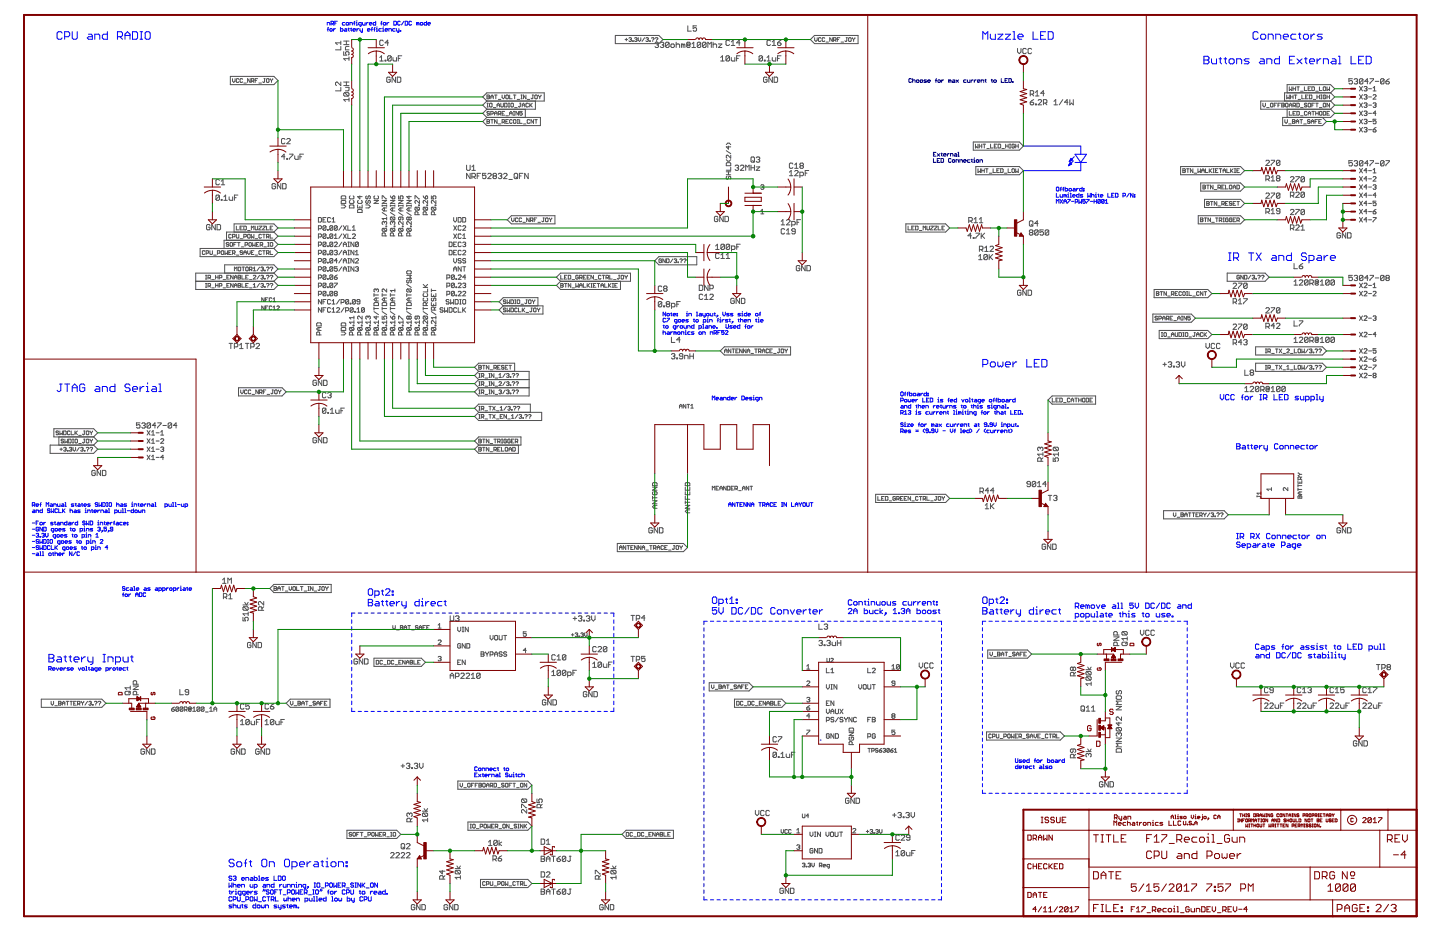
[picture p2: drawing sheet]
<svg xmlns="http://www.w3.org/2000/svg" width="432mm" height="279mm" viewBox="0 0 432 279" stroke-linecap="round" stroke-linejoin="round" font-family="sans-serif">
<g fill="none" stroke="#00f" stroke-width=".3">
<path d="M18.6 9.9l-.4-.4h-.7l-.4 .4v1.5l.4 .4h.7l.4-.4M19.4 11h1.1l.4-.4v-.7l-.4-.4h-1.1v2.3M21.7 9.5v1.9l.3 .4h.8l.4-.4v-1.9M26.5 10.2h.8l.4 .4v1.2h-1.2l-.3-.4 .3-.4h1.2M28.4 11.8v-1.6h1.2l.3 .4v1.2M32.2 9.5v2.3h-1.1l-.4-.4v-.8l.4-.4h1.1M35.2 11h1.1l.4-.4v-.7l-.4-.4h-1.1v2.3M36 11l.7 .8M37.5 11.8v-1.6l.7-.7 .8 .7v1.6M37.5 10.6h1.5M39.7 9.5h1.2l.4 .4v1.5l-.4 .4h-1.2zM42 9.5h.8"/>
<path d="M42 11.8h.8M42.4 9.5v2.3M43.9 9.5h.7l.4 .4v1.5l-.4 .4h-.7l-.4-.4v-1.5zM98.1 7.5v-.7l.8 .1v.6M98.1 8.8h.4M98.5 8.2l-.2 .2v1M99.1 8.6l.5 .2-.1 .6-.6-.2zM99.3 7.1l.7-.2-.2-.5h-.5v1.1M99.6 7.1l.4 .4M100 8.6v.8M100.4 6.9h.4M100.6 8.6l-.6 .4"/>
<path d="M101.2 6.4h-.8v1.1M102.1 8.2v1.2h.6l.1-.6-.7-.2M103.4 6.8l-.7 .1 .1 .6h.6M103.4 8.6l.6 .2v.6h-.6l-.2-.2 .2-.2h.6M103.8 6.9l.6-.1 .1 .5-.5 .2zM104.4 8.6h.3M104.5 8.4l.2 1M104.9 7.5v-.7h.6l.2 .7M105.1 8.6h.4M105.3 8.4l.2 1M105.9 9h.7l-.2-.4-.5 .2v.4l.5 .2M106 6.9h.4"/>
<path d="M106.4 6.4l-.2 .2v.9M106.8 6.8h.2v.7M106.8 7.5h.4M107 6.2v.2M107 8.6v.8M107.5 8.6l-.5 .4M107.9 8.6v.6l.8 .2M108.3 7.5l-.8-.2 .2-.5h.6v.9l-.4 .2M108.7 6.8l.2 .7h.6v-.7M108.7 8.6v.9l-.4 .2M109.8 6.8v.7M110.2 9h.8l-.2-.4-.6 .2 .2 .6h.4"/>
<path d="M110.4 6.8l-.6 .3M110.8 7.1h.7l-.2-.3-.5 .1v.4l.5 .2M111.3 8.8h.4M111.7 8.2l-.2 .2v1M112.1 8.8h.4M112.5 8.2l-.2 .2v1M112.6 6.4v1.1l-.7-.2 .2-.5h.5M112.8 9.4h.4M112.8 8.6h.2v.8M113 8v.2M114.2 6.9h.3M114.3 8.6l-.7 .2 .2 .6h.5"/>
<path d="M114.5 6.4l-.2 .2v.9M114.7 8.6h.2v.8M114.7 9.4h.4M114.9 6.9l.6-.1 .2 .5-.6 .2zM114.9 8v.2M115.5 9h.7l-.2-.4-.5 .2 .2 .6h.3M116 6.8v.7M116.6 6.8l-.6 .3M116.6 9.4v-.8h.6l.2 .8M118.1 6.4l.8 .2-.2 .9h-.6zM118.5 8.6l-.8 .2 .2 .6h.6M118.9 8.6v.6l.7 .2"/>
<path d="M119.6 8.6v.9l-.3 .2M120 6.6l-.2-.2-.5 .2v.7l.1 .2 .6-.2M120 9.2l.2 .2zM121.1 6.4l-.7 1.1M121.5 6.4l.8 .2-.2 .9h-.6zM123.4 6.6l-.2-.2-.6 .2 .2 .9 .6-.2M125.3 6.9l-.4-.1v.7M125.3 6.9v.6M125.3 6.9l.2-.1 .1 .1v.6M126 6.9l.6-.1 .2 .5-.6 .2zM127.9 6.4v1.1h-.5l-.2-.6 .7-.1M128.3 7.1h.8l-.2-.3-.6 .1 .2 .6h.4"/>
<path d="M294.7 11.8v-2.3l.7 .7 .8-.7v2.3M297 10.2v1.2l.3 .4h1.2v-1.6M299.2 10.2h1.5l-1.5 1.6h1.5M301.5 10.2h1.5l-1.5 1.6h1.5M303.7 9.5h.4v2.3M303.7 11.8h.8M305.2 11h1.6v-.4l-.4-.4h-.8l-.4 .4v.8l.4 .4h.8M309.8 9.5v2.3h1.5M312 10.6h.8M313.5 9.5h-1.5v2.3h1.5M314.3 9.5h1.1l.4 .4v1.5l-.4 .4h-1.1zM361 16.9h1.2l.3 .4v.3l-.3 .4 .3 .4v.4l-.3 .3h-1.2z"/>
<path d="M361 18h1.2M363.3 17.6v1.2l.4 .3h1.1v-1.5M365.5 17.6h.8M365.9 17.3v1.5l.4 .3M367.1 17.6h.7M367.4 17.3v1.5l.4 .3M368.6 18l.3-.4h.8l.4 .4v.8l-.4 .3h-.8l-.3-.3zM370.8 19.1v-1.5h1.2l.3 .4v1.1M374.6 17.6h-1.1l-.4 .4 .4 .4h.7l.4 .4-.4 .3h-1.1M377.3 9.9l-.4-.4h-.8l-.3 .4v1.5l.3 .4h.8l.4-.4M378 17.6h.7l.4 .4v1.1h-1.1l-.4-.3 .4-.4h1.1M378 10.6l.4-.4h.8l.3 .4v.8l-.3 .4h-.8l-.4-.4z"/>
<path d="M379.9 19.1v-1.5h1.1l.4 .4v1.1M380.3 11.8v-1.6h1.1l.4 .4v1.2M382.5 11.8v-1.6h1.2l.3 .4v1.2M383.6 16.9v2.2h-1.1l-.4-.3v-.8l.4-.4h1.1M384.8 11h1.5v-.4l-.4-.4h-.7l-.4 .4v.8l.4 .4h.7M386.7 18h.7M388.2 16.9h-1.5v2.2h1.5M388.6 10.2h-1.1l-.4 .4v.8l.4 .4h1.1M388.9 17.6l1.5 1.5M389.3 10.2h.8M389.7 9.9v1.5l.4 .4M390.4 17.6l-1.5 1.5"/>
<path d="M390.8 10.6l.4-.4h.8l.3 .4v.8l-.3 .4h-.8l-.4-.4zM391.2 17.6h.7M391.6 17.3v1.5l.3 .3M392.7 18.4h1.5v-.4l-.4-.4h-.7l-.4 .4v.8l.4 .3h.7M393.1 10.2v1.6M394.2 10.2h-.4l-.7 .8M394.9 17.6v1.5M396.1 17.6h-.4l-.8 .8M396.5 10.2h-1.1l-.4 .4 .4 .4h.7l.4 .4-.4 .4h-1.1M396.8 19.1v-1.5h1.2l.3 .4v1.1M399.5 17.6h.7l.4 .4v1.1h-1.1l-.4-.3 .4-.4h1.1M401.4 16.9h.3v2.2"/>
<path d="M401.4 19.1h.7M405.1 16.9v2.2h1.5M407.4 18h.7M408.9 16.9h-1.5v2.2h1.5M409.7 16.9h1.1l.4 .4v1.5l-.4 .3h-1.1zM306.9 43.8h17.2v2.4M316.8 56.3l.1-.2 .6 .2-.2 1-.5-.2zM316.8 58v1.1h.7M317.9 56.7h.4M317.9 58.3l.2 .8h.5v-.8M317.9 59.8l.7 1.1M318.3 56.1l-.2 .2v1"/>
<path d="M318.6 56.7h.4M318.6 59.8l-.7 1.1M319 56.1l-.2 .2v1M319.4 56.1v1.2h.6l.1-.6-.7-.2M319.4 58.5l.2-.2 .2 .2v.6M319.4 58.5v.6M319.4 58.5l-.4-.2v.8M320.1 59.8h.8l-.8 1.1M320.1 59.1h.4M320.1 58.3h.2v.8M320.3 57.8v.2M320.5 56.7l.6-.2 .2 .6-.6 .2z"/>
<path d="M320.9 48.2l-.3 .3M320.9 48.7l.5 .5-1 .5zM320.9 49l.2 .2-.5 .2zM320.9 59.1h.4M320.9 58h.2v1.1M321.1 47.5l.5 .5-1 .5zM321.1 47.7l.3 .3-.5 .2zM321.6 58.7h.8l-.2-.4-.6 .2 .2 .6h.4M321.8 56.5l.6 .2v.6h-.6l-.2-.2 .2-.2h.6M321.9 48.2l-1.5 1.5M322.1 47l-1.2 1.2M322.3 46.2h3.5l-1.7 2.5z"/>
<path d="M322.3 48.7h3.5M322.8 56.5v.8M323.4 56.5l-.6 .4M323.5 58v1.1h-.5l-.2-.6 .7-.2M323.5 59.8v1.1l.4-.3 .4 .3v-1.1M324.1 48.7v2.5h-17.2M324.5 56.1v1.2l-.8-.2 .2-.6h.6M324.7 58.3l-.8 .2 .6 .2 .2 .2-.2 .2h-.6M324.9 57.1l.2 .2zM324.9 56.5l.2 .2zM325.4 59.8h-.7v.6l.4-.2 .3 .2-.2 .5-.5-.2M325.8 59.8h.8l-.8 1.1"/>
<path d="M326.2 58v1.1l.4-.4 .3 .4v-1.1M327.3 58.5l.6-.2 .2 .8M327.3 58v1.1M328.1 59.8v1.1M328.4 59.1h.4M328.4 58.3h.2v.8M328.6 57.8v.2M328.8 59.8v1.1M329.2 58.3h.4M329.4 58.1l.2 1M329.9 58.7h.8l-.2-.4-.6 .2v.4l.6 .2M329.9 60v.7l-.1 .2-.6-.2"/>
<path d="M329.9 60l-.1-.2-.6 .2v.7M329.9 60l-.7 .7M331.1 60l-.2-.2-.6 .2v.7M331.1 60v.7l-.2 .2-.6-.2M331.1 60l-.8 .7M332.2 58v1.1h.8M333.4 58.5h.3M334.1 58h-.7v1.1h.7M334.5 58l.7 .1-.2 1h-.5zM336.7 58.7l.8-.2-.2-.5h-.6v1.1M338.6 58l-.7 1.1M339.7 58v1.1l-.7-1.1v1.1"/>
<path d="M340.1 58.9l.2 .2zM340.1 58.3l.2 .2zM316.8 60.9v-1.1l.3 .4 .4-.4v1.1M319 60.9v-.7l.4-.4 .4 .4v.7M319 60.4h.8M321.3 60.4h.7M322.4 60.6h.6l.2-.6-.8-.2v1.1M326.9 60.4h.8M328.1 60.4h.7M331.4 60.9h.8M331.4 60.2l.4-.4v1.1M368.4 78.1h.7"/>
<path d="M368.4 75.8h.7M368.8 75.8v2.3M369.9 77.3h1.1l.4-.4v-.7l-.4-.4h-1.1v2.3M370.6 77.3l.8 .8M374.4 75.8h1.5M375.2 75.8v2.3M376.7 75.8l1.5 2.3M378.2 75.8l-1.5 2.3M381.6 76.6h.7l.4 .3v1.2h-1.1l-.4-.4 .4-.4h1.1M383.5 78.1v-1.5h1.1l.4 .3v1.2M387.2 75.8v2.3h-1.1l-.4-.4v-.8l.4-.3h1.1M391.8 76.2l-.4-.4h-.8l-.4 .4v.4l.4 .3h.8l.4 .4v.4l-.4 .4h-.8l-.4-.4"/>
<path d="M392.5 78.1h1.2l.3-.4v-.8l-.3-.3h-1.2v2.2M395.2 76.6h.7l.4 .3v1.2h-1.1l-.4-.4 .4-.4h1.1M397 76.6v1.5M398.2 76.6h-.4l-.8 .7M398.9 77.3h1.5v-.4l-.4-.3h-.7l-.4 .3v.8l.4 .4h.7M198.8 99.1v1.1M198.8 99.7l.6-.2 .2 .7M198.8 97.6h.4M199 97.5l.2 .9M199.6 93.6v1.1l-.8-1.1v1.1M199.6 95.6l-.2-.2-.6 .2v.8l.2 .1 .6-.1M199.8 97.6l.6 .2-.2 .6-.6-.2z"/>
<path d="M200 94.1l.6-.1 .1 .5-.5 .2zM200 95.4h.7l-.7 1.1M200.2 99.5l.5 .2v.5h-.5l-.2-.1 .2-.2h.5M201.1 94h.4M201.1 99.5v.7M201.3 93.8v.7l.2 .2M201.7 99.5l-.6 .4M201.9 94.3h.7l-.2-.3-.5 .1v.4l.5 .2M202.4 99.7l-.3-.2v.7M202.4 99.7v.5M202.4 99.7l.2-.2 .2 .2v.5M202.6 98.4l-.7-.2 .2-.6h.5v1l-.4 .2"/>
<path d="M203 94.5l.2 .2zM203 94l.2 .1zM203 96.5l-.8-.1 .2-.6h.6v.9l-.4 .2M203 97.6v.8M203.4 96l.5-.2 .2 .6-.5 .1zM203.4 99.5l.5 .2-.1 .5-.6-.1zM203.6 97.6l-.6 .4M203.9 97.8l.6-.2 .2 .6-.6 .2zM204.5 96.2h.8l-.2-.4-.6 .2v.4l.6 .1M205.1 97.6l.2 .8h.5v-.8M205.4 99.5h.2v.7M205.6 98.9v.2"/>
<path d="M205.8 94.7h.4M205.8 94h.2v.7M206 93.4v.2M206.2 98.4v-.8l.7 .2v.6M206.4 95.8l-.8 .2 .8 .4-.8 .1M206.6 94.7v-.7h.5l.2 .7M206.9 99.5l-.7 .2 .2 .5h.5M207.9 95.8h.4M208.1 97.3v1.1h-.6l-.2-.6 .8-.2M208.1 95.6v.8l.2 .1M208.1 99.5l-.8 .2 .8 .4-.8 .1M208.6 96l.6-.2 .2 .6-.6 .1z"/>
<path d="M208.8 94.7h.4M208.8 93.6h.2v1.1M209.6 98.4h.6l.2-.6-.8-.2v1.2M209.6 99.7l.6-.2 .2 .6-.6 .1zM209.8 94l.6 .1v.6h-.6l-.2-.2 .2-.2h.6M210.7 94v.5l.8 .2M210.7 97.3h.2v1.1M210.7 98.4h.4M210.9 96.5h.6l.2-.5-.8-.2v1.1M211.5 94v.9l-.4 .2M211.7 97.6l.5 .2v.6h-.5l-.2-.2 .2-.2h.5M211.9 94.1l.5-.1 .2 .5-.6 .2z"/>
<path d="M212 96.5h.4M212 95.8h.2v.7M212.2 95.2v.2M212.6 98.4v-.8l.8 .2v.6M212.8 96.5v-.7h.6l.2 .7M213 94l.2 .7h.5v-.7M213.7 98h.8l-.2-.4-.6 .2 .2 .6h.4M214.1 99.9l.8-.2-.2-.6h-.6v1.1M214.1 94h.4M214.3 93.8l.2 .9M214.5 99.9l.4 .3M214.9 98.2l.2 .2z"/>
<path d="M215.1 94.5l.1 .2zM215.1 96h.3M215.2 94.7l-.3 .4M215.2 99.7h.4M215.4 95.4l-.2 .2v.9M215.8 96.5h.4M215.8 95.8h.2v.7M216 99.1h-.8v1.1M216 95.2v.2M216.6 95.8v.7M216.7 93.6v.7l.4 .4 .4-.4v-.7M217.1 95.8l-.5 .4"/>
<path d="M217.1 99.1h-.7v.6l.3-.2 .4 .2-.2 .5-.5-.1M217.5 99.3l.2-.2 .6 .2-.8 .9h.8M217.7 97.3v.9l.2 .2 .5-.2v-.9M218.3 95.8l-.8 .2 .8 .4-.8 .1M218.6 94l-.7 .1 .7 .4-.7 .2M218.6 95.8h.4M218.8 95.6v.8l.2 .1M219.6 96.4l.2 .1zM219.6 97.6h-.6l-.2 .2 .2 .2 .6 .2-.8 .2M219.8 94l-.8 .1 .8 .4-.8 .2M219.8 96.5l-.4 .4M220 98h.7l-.2-.4-.5 .2v.4l.5 .2"/>
<path d="M221.3 95.8h.4M221.5 95.6v.8l.2 .1M221.8 97.3v1.1l-.7-.2 .2-.6h.5M222 94l-.7 .1 .7 .4-.7 .2M222 96l.6-.2 .2 .7M222 95.4v1.1M222.4 94.7h.4M222.4 94h.2v.7M222.6 93.4v.2M223.2 96.2h.7l-.2-.4-.5 .2v.4l.5 .1M223.4 97.8h.3M223.7 97.3l-.2 .2v.9"/>
<path d="M223.9 93.6v1.1l-.7-.2 .2-.5h.5M224.3 97.6l.6 .2-.2 .6-.6-.2zM224.3 94.3h.7l-.1-.3-.6 .1v.4l.6 .2M224.3 96.5v-.7l.7 .2v.5M225.2 97.6v.8M225.8 97.6l-.6 .4M226.5 94.1l.6-.1 .2 .5-.6 .2zM226.5 95.8h.4M226.7 95.6v.8l.2 .1M227.3 96.5h.4M227.3 95.8h.2v.7M227.5 95.2v.2"/>
<path d="M227.7 94.1h.4M228.1 93.6l-.2 .2v.9M228.1 96.2h.7l-.2-.4-.5 .2v.4l.5 .1M17.9 115.1h.7M18.2 115.1v1.9l-.3 .4h-.4l-.4-.4M19.4 115.1h1.5M20.1 115.1v2.3M21.7 117.4v-1.5l.7-.8 .8 .8v1.5M21.7 116.2h1.5M25.4 115.5l-.4-.4h-.7l-.4 .4v1.5l.4 .4h.7l.4-.4v-.8h-.7M28.8 115.9h.8l.3 .3v1.2h-1.1l-.4-.4 .4-.4h1.1M30.7 117.4v-1.5h1.1l.4 .3v1.2"/>
<path d="M34.5 115.1v2.3h-1.2l-.3-.4v-.8l.3-.3h1.2M39 115.5l-.4-.4h-.8l-.3 .4v.4l.3 .3h.8l.4 .4v.4l-.4 .4h-.8l-.3-.4M39.7 116.6h1.6v-.4l-.4-.3h-.8l-.4 .3v.8l.4 .4h.8M42 115.9v1.5M43.1 115.9h-.3l-.8 .7M43.9 117.4h.7M43.9 115.9h.4v1.5M44.3 114.7v.4M45.8 115.9h.7l.4 .3v1.2h-1.1l-.4-.4 .4-.4h1.1M47.6 117.4h.8M47.6 115.1h.4v2.3M204.3 100.2v-.7l.8 .2v.5"/>
<path d="M205.4 100.2h.4M210.7 100.2v-.7h.6l.2 .7M213 100.2v-.7h.6l.1 .7M213.6 119.9v-1.2l.4 .4 .3-.4v1.2M214.7 119.5h.8l-.2-.4-.6 .2 .2 .6h.4M216 119.1l.6 .2v.6h-.6l-.1-.2 .1-.2h.6M217 119.9v-.8h.6l.1 .8M218.9 118.7v1.2h-.6l-.2-.6 .8-.2M219.2 119.5h.8l-.2-.4-.6 .2v.4l.6 .2M220.4 119.1v.8M220.9 119.1l-.5 .4M222.4 118.7l.8 .2-.2 1h-.6z"/>
<path d="M223.6 119.5h.7l-.2-.4-.5 .2v.4l.5 .2M225.5 119.1h-.6l-.2 .2 .8 .4-.8 .2M225.8 119.1h.2v.8M225.8 119.9h.4M226 118.6v.1M227.4 119.9l-.8-.2 .2-.6h.6v1l-.4 .2M227.7 119.9v-.8l.8 .2v.6M270.3 117.5l.5 .2-.1 1-.6-.2zM271.2 118.1h.4M271.2 119.9l.6-.2 .2 .6-.6 .2zM271.6 117.5l-.2 .2v1M272 118.1h.4"/>
<path d="M272.4 119.7l.1 .8 .6-.2v-.6M272.4 117.5l-.2 .2v1M272.7 117.5v1.2h.6l.2-.6-.8-.2M273.9 118.1l.5-.2 .2 .6-.6 .2zM274.6 119.7v.8M275.2 117.9l.5 .2v.6h-.5l-.2-.2 .2-.2h.5M275.2 119.7l-.6 .4M276.1 117.9v.8M276.7 117.9l-.6 .4M276.7 119.4v1.1h.7M277.8 117.5v1.2l-.7-.2 .1-.6h.6M277.8 119.9h.4"/>
<path d="M278.2 118.5l.2 .2zM278.2 117.9l.2 .2zM278.6 119.4h-.8v1.1h.8M278.9 119.4l.8 .1-.2 1h-.6zM281.2 119.7h.2v.8M281.4 119.2v.2M282.7 119.7h-.5l-.2 .2 .2 .2 .5 .2-.7 .2M284.2 119.9h.4M284.6 119.4l-.2 .1v1M286.9 119.4v1.1h-.6l-.2-.6 .8-.2M288.4 119.7l.3 .8 .4-.8M289.7 119.7l.6 .2-.2 .6-.6-.2z"/>
<path d="M290.6 119.4h.2v1.1M291.4 119.7h.4M291.6 119.5l.2 1M292.3 119.7l.6 .2v.6h-.6l-.2-.2 .2-.2h.6M294.7 109.3h1.1l.4-.4v-.8l-.4-.3h-1.1v2.2M296.7 119.9l.5-.2 .2 .6-.6 .2zM297.3 108.5h.8l.4 .4v.7l-.4 .4h-.8l-.3-.4v-.7zM297.8 119.9h.4M298.2 119.4l-.2 .1v1M298.6 119.9h.3M298.9 119.4l-.2 .1v1M299.2 108.5v1.1l.4 .4 .4-.4 .4 .4 .3-.4v-1.1"/>
<path d="M299.3 119.4v1.1l.8-.2-.2-.6h-.6M300.6 119.7l.6 .2-.2 .6-.6-.2zM301.5 109.3h1.5v-.4l-.4-.4h-.7l-.4 .4v.7l.4 .4h.7M301.8 119.7l.5 .2v.6h-.5l-.2-.2 .2-.2h.5M302.7 119.7v.8M303.3 119.7l-.6 .4M303.7 108.5v1.5M304.4 119.4v1.1l-.8-.2 .2-.6h.6M304.9 108.5h-.4l-.8 .8M307.9 107.8v2.2h1.5M310.2 108.9h.7M311.7 107.8h-1.5v2.2h1.5"/>
<path d="M312.4 107.8h1.1l.4 .3v1.5l-.4 .4h-1.1zM365.9 118.3v1l.5 .6 .6-.6v-1M368.5 118.6l-.2-.3h-.6l-.2 .3v1l.2 .3h.6l.2-.3M370.1 118.6l-.2-.3h-.6l-.2 .3v1l.2 .3h.6l.2-.3M372.2 119.1h.6M372.8 118.3l-.3 .3v1.3M373.3 119.1l.3-.3h.5l.3 .3v.5l-.3 .3h-.5l-.3-.3zM374.9 118.8v1.1M375.7 118.8l-.8 .5M377.8 119.9h.5M377.8 118.3h.5M378 118.3v1.6"/>
<path d="M378.8 119.3h.8l.3-.2v-.5l-.3-.3h-.8v1.6M379.4 119.3l.5 .6M382 118.3v1.6h1.1M383.6 119.1h.5M384.6 118.3h-1v1.6h1M385.2 118.3h.8l.2 .3v1l-.2 .3h-.8zM389.4 118.8h-.8l-.3 .3 1.1 .5-.3 .3h-.8M389.9 118.8v.8l.3 .3h.8v-1.1M391.5 119.9h.8l.3-.3v-.5l-.3-.3h-.8v1.6M393.1 119.9h.8l.2-.3v-.5l-.2-.3h-.8v1.6M394.7 118.3h.2v1.6M394.7 119.9h.5"/>
<path d="M395.7 118.8v.8l.3 .3h.8M396.8 118.8v1.3l-.5 .3M270.1 120.1h.6l.1-.6-.7-.1v1.1M270.1 123.8h.6l.1-.6-.7-.1v1.1M270.1 129.3h.6l.1-.5-.7-.2v1.1M270.3 121.6l.5 .2v.5h-.5l-.2-.1 .2-.2h.5M270.5 123.8l.3 .4M270.5 129.3l.3 .4M270.8 126.9l-.5-.2-.2 .4 .6 .2 .1 .4-.1 .2-.6-.2M271.2 127.1h.2v.8M271.2 122.3v-.7h.6l.2 .7M271.2 129.3h.8l-.2-.4-.6 .2v.4l.6 .2"/>
<path d="M271.2 123.4l.4-.3v1.1M271.2 124.2h.8M271.2 127.9h.4M271.4 126.6v.1M272 127.1h.7l-.7 .8h.7M272.4 123.2l.5-.1 .2 .1-.2 .4M272.7 123.6h.2M272.9 123.6l.2 .2-.2 .4-.5-.2M273.1 121.2v1.1h-.6l-.1-.5 .7-.2M273.1 127.5h.8l-.2-.4-.6 .2v.4l.6 .2M273.1 128.9l-.7 .2 .7 .4-.7 .2M273.5 120.1h.7l-.2-.4-.5 .2v.4l.5 .2"/>
<path d="M274.6 121.6h.4M274.6 123.4h.2v.8M274.6 124.2h.4M274.6 129.3h.8M274.6 128.9h.8M274.8 121.4l.2 .9M274.8 122.9v.2M275.4 121.8l.5-.2 .2 .7M275.4 121.2v1.1M275.4 127.3h.3M275.7 126.7l-.2 .2v1M276.1 123.4l-.7 .2 .5 .2 .2 .2-.2 .2h-.5"/>
<path d="M276.3 127.1l.6 .2-.2 .6-.6-.2zM276.5 122h.7l-.1-.4-.6 .2v.4l.6 .1M277.2 127.1v.8M277.2 128.6l-.3 .3v.4l.3 .4M277.6 122.3v-.7l.8 .2v.5M277.8 127.1l-.6 .4M278.4 123.4l-.8 .2 .2 .6h.6M278.4 129.1h-.6l-.2-.2 .2-.3 .6 .2v.7l-.2 .2-.6-.2M278.8 129.5l.1 .2zM278.8 123.4l.1 .8h.6v-.8M279.7 127.3v.6M279.7 127.3l-.4-.2v.8"/>
<path d="M279.7 127.3l.2-.2 .2 .2v.6M279.9 121.6v.7M279.9 123.4v.8M280.1 129.1h-.6l-.2-.2 .2-.3 .6 .2v.7l-.2 .2-.6-.2M280.5 121.6l-.6 .4M280.5 128.6v.7l.3 .4 .4-.4v-.7M280.5 123.4l-.6 .4M280.6 127.1l.6 .2v.6h-.6l-.1-.2 .1-.2h.6M280.8 122h.8l-.2-.4-.6 .2v.4l.6 .1M280.8 123.4v.8M281.2 120.5h.4M281.4 123.4l-.6 .4"/>
<path d="M281.6 127.1l.7 .8M281.8 123.8h.7l-.2-.4-.5 .2v.4l.5 .2M282 121.6h.3M282.2 121.4l.1 .9M282.3 127.1l-.7 .8M282.7 121.6l.2 .7h.6v-.7M282.7 129.1h.8M282.9 124.2v-.8h.6l.2 .8M283.8 121.6v.7M284 123.4h.4M284.2 123.2l.2 1M284.4 121.6l-.6 .4"/>
<path d="M284.6 127.1l-.8 .2 .2 .6h.6M284.8 122.3v-.7h.5l.2 .7M285 120.1h.7l-.2-.4-.5 .2v.4l.5 .2M285 127.1l.2 .8h.5v-.8M285 128.6v.7l.3 .4 .4-.4v-.7M285.9 123.1h.2v1.1M285.9 124.2h.4M286.1 127.1v.8M286.1 129.1h.4M286.5 128.6l-.2 .2v.9M286.7 123.4h.2v.8M286.7 121.6l-.8 .2 .8 .4-.8 .1"/>
<path d="M286.7 124.2h.3M286.7 127.1l-.6 .4M286.9 122.9v.2M287 127.1v.8M287.6 127.1l-.6 .4M287.8 123.6l.2-.2 .2 .2v.6M287.8 123.6l-.4-.2v.8M287.8 123.6v.6M288 128.6h.2v1.1M288 127.5h.7l-.1-.4-.6 .2 .2 .6h.4M288 129.7h.4M288.2 121.6h.4"/>
<path d="M288.4 121.4l.2 .9M288.6 124.2h.3M288.6 123.4h.1v.8M288.7 129.3h.8l-.2-.4-.6 .2v.4l.6 .2M288.7 122.9v.2M289.1 121.6l.6 .2-.2 .5-.6-.1zM289.1 127.9v-.8l.8 .2v.6M289.3 123.4h.4M289.5 123.2l.2 1M290.1 123.4h.2v.8M290.1 124.2h.3M290.3 122.9v.2"/>
<path d="M290.3 127.1h.3M290.4 126.9l.2 1M290.6 120.5h.4M290.6 128.6v1.1h-.5l-.2-.6 .7-.2M290.8 124.2v-.8h.6l.2 .8M291 128.6l.4 .3v.4l-.4 .4M291.2 121.6h.4M291.4 121.4l.2 .9M292 121.8l.5-.2 .2 .7M292 121.2v1.1M292.3 127.1l.6 .2v.6h-.6l-.2-.2 .2-.2h.6M292.7 124.2l-.7-.2 .1-.6h.6v1l-.4 .2"/>
<path d="M293.1 121.6h.2v.7M293.1 122.3h.4M293.3 121v.2M293.3 127.1h.3M293.5 126.9l.1 1M293.6 128.6l-.7 1.1M294 120.5l-.7-.2 .2-.6h.5v1l-.4 .2M294.2 123.6h.4M294.4 120.1h.7l-.1-.4-.6 .2v.4l.6 .2M294.6 123.1l-.2 .1v1M294.6 121.6l-.8 .2 .8 .4-.8 .1M295 123.6l.5-.2 .2 .6-.6 .2z"/>
<path d="M295.5 128.6l-.4 .3v.4l.4 .4M295.9 127.3h-.6l-.2-.2 .2-.4 .6 .2v.8l-.2 .2-.6-.2M296.1 123.4v.8M296.3 127.7l.2 .2zM296.7 123.4l-.6 .4M296.7 128.9l-.8 .2 .2 .6h.6M296.8 121.6l-.7 .2 .7 .4-.7 .1M297 128.9l.2 .8h.6v-.8M297.2 121.6h.2v.7M297.2 122.3h.4M297.4 121v.2M297.6 127.3h-.6l-.2-.2 .2-.4 .6 .2v.8l-.2 .2-.6-.2"/>
<path d="M298 126.7v.8l.4 .4 .3-.4v-.8M298.2 123.4h.4M298.2 128.9v.8M298.4 123.2l.2 1M298.7 122.3l-.7-.1 .2-.6h.5v.9l-.3 .2M298.7 128.9l-.5 .4M298.9 123.6l.6-.2 .2 .8M298.9 123.1v1.1M299.1 122.3v-.7h.6l.2 .7M299.1 128.9v.8M299.7 128.9l-.6 .4M300.1 129.3h.7l-.2-.4-.5 .2v.4l.5 .2"/>
<path d="M300.2 127.1h.2v.8M300.2 123.4l.6 .2v.6h-.6l-.1-.2 .1-.2h.6M300.2 127.9h.4M300.4 126.6v.1M300.4 121.6l.6 .2v.5h-.6l-.2-.1 .2-.2h.6M301 127.9v-.8h.6l.2 .8M301.2 129.7v-.8l.7 .2v.6M301.2 123.4h.4M301.4 122.3h.4M301.4 121.2h.2v1.1M301.4 123.2l.2 1M302.1 122.2l.2 .1z"/>
<path d="M302.1 127.9l.8-.2-.2-.6h-.6v1.1M302.3 128.9h.4M302.5 128.8l.2 .9M303.1 123.1v1.1h.7M303.1 128.6l.3 .3v.4l-.3 .4M303.3 127.1l.1 .8h.6v-.8M304.2 123.6h.4M304.4 127.1h.4M304.6 126.9l.2 1M304.9 123.1h-.7v1.1h.7M305.1 127.7l.2 .2zM305.3 123.1l.8 .1-.2 1h-.6z"/>
<path d="M306.5 124l.1 .2zM370.8 133h.8l.3 .3-.3 .5 .3 .5-.3 .3h-.8zM370.8 133.8h.8M372.7 133.5h.5l.3 .3v.8h-.8l-.3-.3 .3-.2h.8M374 133.5h.5M374.2 133.3v1l.3 .3M375.1 133.5h.5M375.3 133.3v1l.3 .3M376.1 134.1h1l-.2-.6h-.5l-.3 .3v.5l.3 .3h.5M377.7 133.5v1.1M378.5 133.5h-.3l-.5 .6M379 133.5v.8l.3 .3h.7"/>
<path d="M380 133.5v1.4l-.5 .2M383.2 133.3l-.3-.3h-.5l-.2 .3v1l.2 .3h.5l.3-.3M384 133.5h.5l.3 .3v.5l-.3 .3h-.5l-.2-.3v-.5zM385.3 134.6v-1.1h.8l.3 .3v.8M386.9 134.6v-1.1h.8l.3 .3v.8M388.5 134.1h1.1l-.3-.6h-.5l-.3 .3v.5l.3 .3h.5M391.1 133.5h-.7l-.3 .3v.5l.3 .3h.7M391.7 133.5h.5M391.9 133.3v1l.3 .3M393 133.5h.5l.3 .3v.5l-.3 .3h-.5l-.3-.3v-.5zM394.3 133.5v1.1M395.1 133.5l-.8 .6"/>
<path d="M9.7 151.4h.6l.2-.5-.8-.2v1.1M9.7 156.8h.8M9.7 158.6h.8M9.9 152.9l.6 .2v.6h-.6l-.2-.2 .2-.2h.6M10.1 151.4l.4 .4M10.8 151.4h.8l-.2-.3-.6 .2v.3l.6 .2M10.8 153.7v-.8h.6l.2 .8M10.8 156.8h.4M11.6 156.2h-.8v1.2M11.6 158.2l-.2-.1-.6 .1v.8l.6 .2 .2-.6h-.4M12 151.3h.3M12 156.8l.5-.2 .2 .6-.6 .2z"/>
<path d="M12.3 150.7l-.2 .2v.9M12.7 152.5v1.2l-.7-.2 .1-.6h.6M12.7 158.1v1.1l-.7-1.1v1.1M13.1 158.1l.7 .1-.1 1h-.6zM13.1 156.6v.8M13.7 156.6l-.6 .4M13.7 159.9v.8l.3 .3 .4-.3v-.8M13.8 151.8v-1.1l.4 .4 .4-.4v1.1M15 152.7l-.2-.2-.6 .2 .2 .4 .6 .2-.2 .4-.6-.2M15.2 151.1l.5 .2v.5h-.5l-.2-.2 .2-.2h.5M15.4 152.5v1.2l.3-.4 .4 .4v-1.2M15.9 156.6l-.7 .2 .7 .4-.7 .2"/>
<path d="M16.1 151.8v-.7h.6l.2 .7M16.1 159.2l-.7-.2 .1-.6h.6v1l-.4 .2M16.3 156.6h.4M16.5 158.6l.6-.2 .2 .6-.6 .2zM16.5 156.4l.2 1M17.3 151.1l.1 .7h.6v-.7M17.3 156.6l.5 .2v.6h-.5l-.2-.2 .2-.2h.5M17.3 152.7l-.2-.2-.6 .2v.8l.2 .2 .6-.2M17.6 152.5v1.2h.8M17.6 158.8h.8l-.2-.4-.6 .2 .2 .6h.4M18.2 157.4v-.8l.7 .2v.6M18.6 151.1l.5 .2v.5h-.5l-.2-.2 .2-.2h.5"/>
<path d="M18.8 152.5v1.2M18.9 153.1l.6 .6M19.5 150.7h.2v1.1M19.5 151.8h.4M19.5 152.5l-.7 .8M19.5 158.4l-.7 .2 .5 .2 .2 .2-.2 .2h-.5M20.1 156.2v1.2h-.6l-.2-.6 .8-.2M20.6 156.6l.6 .2v.6h-.6l-.2-.2 .2-.2h.6M21 153.1l.6-.2 .2 .8M21 152.5v1.2M21 158.4h.4M21.2 158.2l.2 1"/>
<path d="M21.6 156.6v.8M21.9 158.4l.6 .2-.2 .6-.5-.2zM22.1 151.1l-.7 .2 .7 .3-.7 .2M22.1 156.6l-.5 .4M22.3 152.9l.6 .2v.6h-.6l-.2-.2 .2-.2h.6M22.5 151.1h.4M22.7 150.9v.7l.2 .2M23.3 156.2v1.2l-.8-.2 .2-.6h.6M23.5 151.1l.5 .2v.5h-.5l-.2-.2 .2-.2h.5M24 159.2h.6l.2-.6-.8-.2v1.2M24 152.9h-.5l-.2 .2 .2 .2 .5 .2-.7 .2M24.4 151.1h.4"/>
<path d="M24.6 150.9v.7l.2 .2M25.2 151.4h.7l-.2-.3-.5 .2 .1 .5h.4M25.2 159.2h.3M25.2 158.4h.1v.8M25.3 157.9v.2M25.5 156.4l-.2-.2-.5 .2 .7 .8-.2 .2-.5-.2M25.5 152.9h.2v.8M25.5 153.7h.4M25.7 152.3v.2M25.9 156.2v1.2l.4-.4 .4 .4v-1.2M25.9 159.2v-.8l.8 .2v.6M25.9 159.7v.2"/>
<path d="M26.3 153.7v-.8l.8 .2v.6M27.1 151.1l-.8 .2 .8 .3-.8 .2M27.1 156.2l.7 .2-.2 1h-.5zM27.4 152.9h.4M27.6 152.7l.2 1M27.8 158.4l-.7 .2 .7 .4-.7 .2M28.2 153.3h.7l-.2-.4-.5 .2v.4l.5 .2M29.3 150.9l-.2-.2-.5 .2 .7 .7-.2 .2-.5-.2M29.3 152.9v.8M29.3 158.2l.6-.1 .2 .1-.2 .4M29.3 157.4h.4M29.3 156.6h.2v.8"/>
<path d="M29.5 156v.2M29.7 150.7v1.1l.4-.4 .3 .4v-1.1M29.7 158.6h.2M29.9 152.9l-.6 .4M29.9 158.6l.2 .2-.2 .4-.6-.2M30.1 157.4v-.8l.7 .2v.6M30.2 153.7v-.8l.8 .2v.6M30.6 159l.2 .2zM30.8 150.7l.8 .2v.7l-.2 .2h-.6zM30.8 159.2l-.4 .4M31.2 156.6h.4M31.4 156.4l.2 1"/>
<path d="M31.6 152.9l.5 .2v.6h-.5l-.2-.2 .2-.2h.5M31.9 150.7h.4M31.9 151.8h.4M31.9 157h.8l-.2-.4-.6 .2v.4l.6 .2M31.9 158.1h-.7v.5l.4-.2 .3 .2-.2 .6-.5-.2M32.1 150.7v1.1M32.5 152.5h.2v1.2M32.5 159l.2 .2zM32.5 153.7h.4M32.7 159.2l-.4 .4M32.9 150.7l.5 .2v.7l-.1 .2-.6-.2zM33.1 156.6v.8"/>
<path d="M33.6 156.6l-.5 .4M33.8 158.6h-.5l-.2-.2 .2-.3 .5 .1v.8l-.2 .2-.5-.2M34 156.8h.4M34.4 153.7h.6l.2-.6-.8-.2v1.1M34.4 156.2l-.2 .2v1M35 151.3l.5-.2 .2 .7M35 150.7v1.1M35 156.6l.5 .2v.6h-.5l-.2-.2 .2-.2h.5M35.5 152.9l.2 .8h.6v-.8M36.3 151.1l.6 .2v.5h-.6l-.2-.2 .2-.2h.6M36.7 152.5h.2v1.2M36.7 153.7h.3"/>
<path d="M36.7 156.6l-.8 .2 .2 .6h.6M37 157h.8l-.2-.4-.6 .2 .2 .6h.4M37.4 153.7h.4M37.4 152.5h.2v1.2M38 151.1l-.8 .2 .8 .3-.8 .2M38.2 156.6l.2 .2zM38.2 157.2l.2 .2zM38.2 153.1h.7M39.5 151.8h.4M39.5 151.1h.2v.7M39.7 150.5v.2M40 152.5v1.2h-.5l-.2-.6 .7-.2"/>
<path d="M40.2 151.8v-.7h.6l.2 .7M40.4 153.1l.6-.2 .2 .6-.6 .2zM41.4 151.1h.3M41.6 150.9v.7l.1 .2M41.6 152.9l.1 .8 .6-.2v-.6M42.1 151.4h.8l-.2-.3-.6 .2v.3l.6 .2M42.7 153.7v-.8l.7 .2v.6M43.2 151.1v.7M43.8 151.1l-.6 .3M44.2 151.8v-.7h.6l.2 .7M45.5 151.1l.6 .2v.5h-.6l-.2-.2 .2-.2h.6M46.5 150.7h.2v1.1"/>
<path d="M46.5 151.8h.3M49.5 151.8h.5l.2-.5-.7-.2v1.1M50.6 151.1l.2 .7h.6v-.7M51.7 150.7h.2v1.1M51.7 151.8h.4M52.5 150.7h.2v1.1M52.5 151.8h.4M53.2 151.3h.8M54.4 151.1l.2 .7h.5v-.7M55.5 151.8h.6l.2-.5-.8-.2v1.1M218.5 151.8v-.7l.4-.4 .3 .4v.7M218.5 151.3h.7"/>
<path d="M220.4 150.7v1.1l-.8-1.1v1.1M220.8 150.7h.7M221.1 150.7v1.1M221.9 151.3h.4M222.7 150.7h-.8v1.1h.8M223.8 150.7v1.1l-.8-1.1v1.1M224.9 150.7v1.1l-.7-1.1v1.1M225.3 151.3h.7M225.3 151.8v-.7l.4-.4 .3 .4v.7M227.5 150.7h.8M227.9 150.7v1.1M228.7 151.4l.7-.1-.2-.6h-.5v1.1"/>
<path d="M229 151.4l.4 .4M229.8 151.3h.8M229.8 151.8v-.7l.4-.4 .4 .4v.7M231.7 150.9l-.2-.2-.6 .2v.7l.2 .2 .6-.2M232.1 151.3h.4M232.8 150.7h-.7v1.1h.7M234.3 150.7h.4M234.3 151.8h.4M234.5 150.7v1.1M235.8 150.7v1.1l-.7-1.1v1.1M237.3 150.7v1.1h.8M238.5 151.3h.7"/>
<path d="M238.5 151.8v-.7l.4-.4 .3 .4v.7M239.6 150.7l.4 .6M240 151.3v.5M240.4 150.7l-.4 .6M240.9 150.7l.6 .2v.7l-.2 .2-.6-.2zM241.9 150.7v.9l.2 .2 .5-.2v-.9M243 150.7h.8M243.4 150.7v1.1M370.8 159.9h.5M371.1 159.9v1.6M376.6 159.9l1.1 1.6M377.7 159.9l-1.1 1.6"/>
<path d="M9.7 160.5h.8M9.7 162.3h.8M9.7 164.1h.8M9.7 166h.8M10.8 160.1l.6-.2 .2 .2-.2 .4M11 165.8l.6 .2v.6h-.6l-.2-.2 .2-.2h.6M11.2 160.5h.2M11.4 160.5l.2 .2-.2 .3-.6-.2M11.6 161.9l-.2-.2-.6 .2 .2 .4 .6 .2-.2 .4-.6-.2M11.6 163.8l-.2-.2-.6 .2 .2 .3 .6 .2-.2 .4-.6-.2M12 160.8l.1 .2zM12 165.4h.1v1.2"/>
<path d="M12 161.7v1.2l.3-.4 .4 .4v-1.2M12 163.6v1.1l.3-.4 .4 .4v-1.1M12 166.6h.3M12.5 160.1l.6-.2 .2 .2-.2 .4M12.7 166.6h.4M12.7 165.4h.2v1.2M12.9 160.5h.2M13.1 161.7l.7 .2-.1 1h-.6zM13.1 163.6l.7 .2-.1 .9h-.6zM13.1 160.5l.2 .2-.2 .3-.6-.2M14.2 161.7h.4M14.2 162.9h.4"/>
<path d="M14.4 161.7v1.2M14.8 165.8l.6 .2-.2 .6-.6-.2zM15 161.9l.2-.2 .5 .2-.2 1-.5-.2zM15 163.8l-.2-.2-.6 .2v.7l.2 .2 .6-.2M15.4 163.6v1.1h.7M15.7 165.8h.4M15.9 165.6l.2 1M16.5 166l.6-.2 .2 .8M16.5 163.6v1.1M16.5 165.4v1.2M16.7 161l-.8-.2 .2-.5h.6v.9l-.4 .2M16.7 164.1l.6 .6"/>
<path d="M17.3 160.3l.5 .2-.2 .5-.5-.2zM17.3 163.6l-.8 .7M17.6 166.2h.8l-.2-.4-.6 .2v.4l.6 .2M18 162.9l-.7-.2 .1-.6h.6v1l-.4 .1M18.2 160.7h.7l-.1-.4-.6 .2v.3l.6 .2M18.4 162.3l.5-.2 .2 .6-.5 .2zM18.8 165.8v.8M19.3 165.8l-.5 .4M19.5 164.7l-.7-.2 .1-.5h.6v.9l-.4 .2M19.5 162.5h.8l-.2-.4-.6 .2v.4l.6 .2M19.9 164.1l.5-.1 .2 .5-.5 .2zM20.1 160.3h-.6l-.2 .2 .2 .2 .6 .1-.8 .2"/>
<path d="M21 164.3h.8l-.2-.3-.6 .1v.4l.6 .2M21.4 162.1l-.8 .2 .6 .2 .2 .2-.2 .2h-.6M21.6 165.4v1.2l-.8-1.2v1.2M21.6 160.3h.3M21.8 160.1l.1 .9M22.5 160.3l.6 .2-.2 .5-.6-.2zM22.7 165.4l-.8 1.2M22.9 164l-.8 .1 .8 .4-.8 .2M22.9 162.1h.4M23.1 161.9l.2 1M23.6 162.3l.6-.2 .2 .6-.6 .2zM23.8 165.6l-.2-.2-.5 .2v.8l.2 .2 .5-.2"/>
<path d="M24.4 164h.4M24.6 161l.7-.2-.1-.5h-.6v1.1M24.6 163.8l.2 .9M25.3 164l.6 .1-.2 .6-.5-.2zM25.7 160.3h.2v.7M25.7 161h.4M25.9 162.9h.6l.2-.6-.8-.2v1.1M26.5 161v-.7h.6l.1 .7M27.1 162.1h.1v.8M27.1 162.9h.3M27.2 161.5v.2M27.4 164.7h.6l.2-.6-.8-.1v1.1"/>
<path d="M27.8 162.9v-.8l.8 .2v.6M28.6 164.7h.3M28.6 164h.1v.7M28.7 160.3l.4-.4v1.1M28.7 161h.8M28.7 163.4v.2M29.3 164.7v-.7h.6l.2 .7M30.1 161.9l.1-.2 .6 .2-.7 1h.7M32.3 164.1h-.7l.5-.5v1.1M36.7 178.3h.4M37.1 177.7l-.2 .2v.9M37.5 176l-.2-.1-.6 .1 .2 .4 .6 .2-.2 .4-.6-.2"/>
<path d="M37.7 178.1l.5 .2-.2 .5-.5-.2zM38.6 176.2l-.8 .2 .2 .6h.6M38.6 178.1v.7M39.2 176.2l.5 .2v.6h-.5l-.2-.2 .2-.2h.5M39.2 178.1l-.6 .4M40.1 175.9h.2v1.1M40.1 177h.4M40.7 178.3h.7M40.7 178.8v-.7l.4-.4 .3 .4v.7M40.9 176.6h.7l-.2-.4-.5 .2 .2 .6h.3M41.8 177.7l.8 .2-.2 .9h-.6zM43.3 176.2l.6 .2v.6h-.6l-.2-.2 .2-.2h.6"/>
<path d="M43.7 177.9l-.2-.2-.6 .2v.7l.2 .2 .6-.2M45 176.2l-.7 .2 .7 .4-.7 .2M46.7 176.2l.6 .2v.6h-.6l-.2-.2 .2-.2h.6M47.6 177l.8-.2-.2-.6h-.6v1.2M48.8 177l.7-.2-.1-.6h-.6v1.2M49.9 176.2v.8M50.5 176.2l-.6 .4M50.9 176.4l.5-.2 .2 .6-.5 .2zM52 177h.6l.1-.6-.7-.2v1.2M53.1 176.2v.8M53.7 176.2l-.6 .4M54.1 177h.3"/>
<path d="M54.1 176.2h.2v.8M54.3 175.7v.2M55 176.2l.6 .2v.6h-.6l-.2-.2 .2-.2h.6M55.9 176.2h.4M56.1 176l.2 1M56.7 176.6h.7l-.1-.4-.6 .2 .2 .6h.4M110.4 179.7h1l.3 .3-.3 .7 .3 .6-.3 .3h-1zM110.8 176.5h.6l.3 .3v1.3l-.3 .4h-.6l-.4-.4v-1.3zM112.4 178.5h1l.3-.4v-.6l-.3-.3h-1v1.9M114.3 177.2h.7M114.7 176.8v1.3l.3 .4M115.6 176.8l.4-.3h.6l.3 .3v.4l-1.3 1.3h1.3"/>
<path d="M117.6 178.1h.3v.4h-.3zM117.6 177.2h.3v.3h-.3zM125.7 179.7v1.9h-1l-.3-.3v-.6l.3-.4h1M126.7 179.4v.3M213.6 179.3l.4-.3h.6l.3 .3v1.3l-.3 .3h-.6l-.4-.3zM217.5 179.6h.7M217.8 179.3v1.3l.4 .3M218.8 179.6l.7-.6v1.9M220.7 179.6h.4v.3h-.4zM260.5 179.6v.2M295 179h.7l.3 .3v1.3l-.3 .3h-.7l-.3-.3v-1.3zM298.6 179.6h.6"/>
<path d="M298.9 179.3v1.3l.3 .3M299.9 179.3l.3-.3h.6l.4 .3v.3l-1.3 1.3h1.3M301.8 179.6h.3v.3h-.3zM370.8 161.5h.5M371.9 162.8l-.3-.3h-.5l-.3 .5 .3 .3h.5l.3 .5-.3 .3h-.5l-.3-.3M371.9 161h.8l.2-.3v-.5l-.2-.3h-.8v1.6M372.4 163.6h1.1l-.3-.6h-.5l-.3 .3v.5l.3 .3h.5M372.4 161l.5 .5M374 164.1h.8l.2-.3v-.5l-.2-.3h-.8v1.6M375.1 161h.7l.3-.3v-.5l-.3-.3h-.7v1.6M375.6 161l.5 .5M375.8 163h.6l.2 .3v.8h-.8l-.2-.3 .2-.2h.8"/>
<path d="M377.1 163v1.1M378 163h-.3l-.6 .6M378.7 163h.6l.2 .3v.8h-.8l-.2-.3 .2-.2h.8M380.1 163h.5M380.3 162.8v1l.3 .3M380.9 160.2l-.3-.3h-.6l-.2 .3v1l.2 .3h.6l.3-.3M381.1 163.6h1.1l-.3-.6h-.5l-.3 .3v.5l.3 .3h.5M381.6 160.4h.6l.2 .3v.5l-.2 .3h-.6l-.2-.3v-.5zM383 161.5v-1.1h.8l.2 .3v.8M384.3 163.6h.8l.2-.3v-.5l-.2-.3h-.8v1.6M384.5 161.5v-1.1h.8l.3 .3v.8M386.1 163h.6l.2 .3v.8h-.8l-.2-.3 .2-.2h.8"/>
<path d="M386.1 161h1.1l-.3-.6h-.5l-.3 .3v.5l.3 .3h.5M388.5 164.1h-.8l-.2-.3v-.5l.2-.3h.8v1.3l-.5 .3M388.8 160.4h-.8l-.3 .3v.5l.3 .3h.8M389 163.6h1.1l-.3-.6h-.5l-.3 .3v.5l.3 .3h.5M389.3 160.4h.5M389.6 160.2v1l.2 .3M390.6 160.4h.5l.3 .3v.5l-.3 .3h-.5l-.2-.3v-.5zM391.9 160.4v1.1M392.7 160.4h-.2l-.6 .6M395.1 160.4h.5l.3 .3v.5l-.3 .3h-.5l-.3-.3v-.5zM396.4 161.5v-1.1h.8l.3 .3v.8M14.7 196.2h1.1l.4 .4v.3l-.4 .4 .4 .4v.4l-.4 .3h-1.1z"/>
<path d="M14.7 197.3h1.1M17.3 196.9h.8l.3 .4v1.1h-1.1l-.4-.3 .4-.4h1.1M19.2 196.9h.7M19.6 196.6v1.5l.3 .3M20.7 196.9h.7M21.1 196.6v1.5l.3 .3M22.2 197.7h1.5v-.4l-.4-.4h-.7l-.4 .4v.8l.4 .3h.7M24.5 196.9v1.5M25.6 196.9h-.4l-.7 .8M25.7 199.8h.2v1.1M26.4 196.9v1.2l.3 .3h1.2M27.9 196.9v1.9l-.4 .4h-.4"/>
<path d="M30.9 196.2h.7M30.9 198.4h.7M31.2 196.2v2.2M32.4 198.4v-1.5h1.1l.4 .4v1.1M34.6 198.4h1.2l.4-.3v-.8l-.4-.4h-1.2v2.3M36.9 196.9v1.2l.4 .3h1.1v-1.5M39.2 196.9h.7M39.5 196.6v1.5l.4 .3M105.5 185.8v1.1M105.5 187.9v1M105.5 189.9v1M105.5 191.9v1.1"/>
<path d="M105.5 194v1M105.5 196v1M105.5 198v1.1M106.4 183.8h-.9v1.1M107.4 183.8h1M109.3 183.8h1M110.4 180.7h1M111.3 183.8h.9M112.7 180.3h.7l.3 .4v.9h-1l-.3-.3 .3-.3h1M113.2 183.8h1M114.3 180.3h.7M114.7 180v1.3l.3 .3"/>
<path d="M115.2 183.8h.9M115.6 180.3h.7M116 180v1.3l.3 .3M116.9 181h1.3l-.3-.7h-.6l-.4 .4v.6l.4 .3h.6M117.1 183.8h1M118.9 180.3v1.3M119 183.8h1M119.8 180.3h-.3l-.6 .7M120.5 180.3v1l.3 .3h1M121 183.8h1M121.8 180.3v1.6l-.6 .4M122.9 183.8h1"/>
<path d="M124.9 183.8h.9M126.3 181.6h.7M126.3 180.3h.4v1.3M126.8 183.8h1M127.6 180.3v1.3M128.6 180.3h-.3l-.7 .7M128.7 183.8h1M129.3 181h1.3l-.4-.7h-.6l-.3 .4v.6l.3 .3h.6M130.7 183.8h1M132.5 180.3h-1l-.3 .4v.6l.3 .3h1M132.6 183.8h1M133.1 180.3h.7"/>
<path d="M133.5 180v1.3l.3 .3M134.6 183.8h.9M136.5 183.8h1M138.5 183.8h.9M140.4 183.8h1M142.3 183.8h1M144.3 183.8h.9M146.2 183.8h1M148.1 183.8h1M150.1 183.8h1M152 183.8h1M154 183.8h.9"/>
<path d="M155.9 183.8h1M157.9 183.8h.9M159.8 183.8h1M161.7 183.8h1M163.7 183.8h1M165.6 183.8h1M167.6 183.8h.9M169.5 183.8h1M171.4 183.8h1M173.4 183.8h.9M175.3 183.8h1M177.3 183.8h.9"/>
<path d="M179.2 183.8h1M181.1 183.8h1M183.1 183.8h1v1.1M184.1 185.8v1.1M184.1 187.9v1M184.1 189.9v1M184.1 191.9v1.1M184.1 194v1M184.1 196v1M184.1 198v1.1M211.1 188.2v1M211.1 190.2v1"/>
<path d="M211.1 192.2v.9M211.1 194.1v1M211.1 196.1v1M211.1 198v1M212.1 186.2h-1v1.1M213 186.2h1M214.9 182.1h-1.3v1l.7-.3 .6 .3v.6l-.3 .4h-.6l-.4-.4M215 186.2h1M215.6 180.9h.9l.4-.3v-.7l-.4-.3h-.9v2M215.6 182.1v1.3l.6 .7 .7-.7v-1.3M216.9 186.2h1M218.8 180.9h1.3"/>
<path d="M218.9 186.2h1M219.5 182.1h.9l.3 .4v1.2l-.3 .4h-.9zM220.7 180.6h.4v.3h-.4zM220.8 186.2h1M222.7 182.5l-.3-.4h-.7l-.3 .4v1.2l.3 .4h.7l.3-.4M222.8 186.2h1M224.6 182.1l-1.2 2M224.7 186.2h1M225.3 182.1h1l.3 .4v1.2l-.3 .4h-1zM226.7 186.2h1M228.5 182.5l-.3-.4h-.6l-.4 .4v1.2l.4 .4h.6l.3-.4M228.6 186.2h1"/>
<path d="M230.6 186.2h1M232.4 182.5l-.3-.4h-.6l-.4 .4v1.2l.4 .4h.6l.3-.4M232.5 186.2h1M233.1 183.1l.3-.3h.6l.4 .3v.6l-.4 .4h-.6l-.3-.4zM234.5 186.2h1M235 184.1v-1.3h1l.3 .3v1M236.5 186.2h.9M237 182.8l.6 1.3 .7-1.3M238.4 186.2h1M238.9 183.4h1.3l-.3-.6h-.7l-.3 .3v.6l.3 .4h.7M240.3 186.2h1M240.9 182.8v1.3"/>
<path d="M241.8 182.8h-.3l-.6 .6M242.3 186.2h1M242.5 182.8h.6M242.8 182.5v1.2l.3 .4M243.8 183.4h1.3l-.3-.6h-.7l-.3 .3v.6l.3 .4h.7M244.3 186.2h.9M245.7 182.8v1.3M246.2 186.2h1M246.7 182.8h-.3l-.7 .6M248.2 186.2h1M250.1 186.2h1M252.1 186.2h.9"/>
<path d="M254 186.2h1M254.4 182.7l.3-.3h.5l.2 .3v.2l-1 1.1h1M255.4 180.1l-.2-.3h-.5l-.3 .3v1l.3 .3h.5l.2-.3M256 180.6l.2-.3h.6l.2 .3v.5l-.2 .3h-.6l-.2-.3zM256 184v-1.1l.5-.5 .5 .5v1.1M256 183.2h1M256 186.2h.9M257.6 181.4v-1.1h.7l.3 .3v.8M257.9 186.2h1M259.1 180.3h.6M259.1 182.4v1.6h.8l.3-.3v-.5l-.3-.3h-.8M259.4 180.1v1l.3 .3"/>
<path d="M259.9 186.2h1M260.2 181.4h.5M260.2 180.3h.3v1.1M260.7 182.9v.8l.3 .3h.8v-1.1M261.2 181.4v-1.1h.8l.3 .3v.8M261.8 186.2h1M262.8 180.3v.8l.3 .3h.8v-1.1M263.4 182.9h-.8l-.3 .3v.5l.3 .3h.8M263.8 186.2h1M263.9 182.4v1.6M264.7 180.3h.5l.3 .3v.5l-.3 .3h-.5l-.3-.3v-.5zM264.7 182.9l-.8 .6 .8 .5"/>
<path d="M265.5 183.7h.2v.3h-.2zM265.7 184l-.5 .5M265.7 186.2h1M266 180.3v.8l.3 .3h.7v-1.1M267.7 186.2h.9M267.8 184h1.1M267.8 182.9l.6-.5v1.6M268.6 180.3h-.8l-.2 .3 1 .5-.2 .3h-.8M269.4 183.7h.3v.3h-.3zM269.6 186.2h1M270.2 182.7l.3-.3h.5l.3 .3-.3 .5M270.7 183.2h.3"/>
<path d="M271 183.2l.3 .3-.3 .5h-.5l-.3-.3M271.6 186.2h1M271.8 180.3h-.8l-.3 .3v.5l.3 .3h.8M271.8 183.2h1.1M271.8 184v-1.1l.5-.5 .6 .5v1.1M272.3 180.3v.8l.3 .3h.8v-1.1M273.5 186.2h1M273.9 180.3v1.1M274.7 180.3l-.8 .6M275 182.4v1.6h.8l.2-.3v-.5l-.2-.3h-.8M275.2 180.3v1.1M275.5 186.2h1"/>
<path d="M276 180.3l-.8 .6M276.6 180.9h1l-.3-.6h-.5l-.2 .3v.5l.2 .3h.5M276.8 182.9h.5l.3 .3v.5l-.3 .3h-.5l-.2-.3v-.5zM277.4 186.2h1M278.1 181.4v-1.1h.8l.3 .3v.8M278.1 183.2l.3-.3h.5l.3 .3v.5l-.3 .3h-.5l-.3-.3zM279.4 186.2h1M279.7 180.3h.5M280 180.1v1l.2 .3M280.8 182.9h-.8l-.3 .3 1.1 .5-.3 .3h-.8M280.8 180.3h.2v.3h-.2zM280.8 181.1h.2v.3h-.2z"/>
<path d="M281.3 182.9h.5M281.3 186.2h1v1.1M281.6 182.7v1l.2 .3M282.3 188.2v1M282.3 190.2v1M282.3 192.2v.9M282.3 194.1v1M282.3 196.1v1M282.3 198v1M294.6 188.2v1M294.6 190.1v1M294.6 192.1v1"/>
<path d="M294.6 194v1M294.6 196v1M294.6 197.9v1M294.6 199.9v1M294.7 182.1h1l.3 .4-.3 .6 .3 .6-.3 .4h-1zM294.7 183.1h1M295.6 186.2h-1v1M296.5 186.2h1M296.6 180.9h1l.3-.3v-.7l-.3-.3h-1v2M296.9 182.8h.7l.3 .3v1h-1l-.3-.4 .3-.3h1M298.5 186.2h1M298.6 182.8h.6"/>
<path d="M298.9 182.5v1.2l.3 .4M299.9 182.8h.6M300.2 182.5v1.2l.3 .4M300.4 186.2h1M301.2 183.4h1.3l-.4-.6h-.6l-.3 .3v.6l.3 .4h.6M301.8 180.6h.3v.3h-.3zM302.4 186.2h1M303.1 182.8v1.3M304.1 182.8h-.3l-.7 .6M304.4 186.2h.9M304.7 182.8v.9l.4 .4h.9M306 182.8v1.6l-.6 .3"/>
<path d="M306.3 186.2h1M308.3 186.2h.9M309.9 182.1v2h-1l-.3-.4v-.6l.3-.3h1M310.2 186.2h1M310.6 182.8h.3v1.3M310.6 184.1h.6M310.9 181.8v.3M311.9 182.8v1.3M312.1 186.2h1M312.8 182.8h-.3l-.6 .6M313.5 183.4h1.3l-.3-.6h-.7l-.3 .3v.6l.3 .4h.7M314.1 186.2h1"/>
<path d="M316 186.2h1M316.7 182.8h-.9l-.4 .3v.6l.4 .4h.9M317.4 182.8h.6M317.7 182.5v1.2l.3 .4M318 186.2h1M319.9 186.2h1M321.9 186.2h1M322.4 181.8h.8l.3-.2v-.5l-.3-.3h-.8v1.6M322.4 185h.8l.3-.3v-.5l-.3-.3h-.8v1.6M323 181.8l.5 .6M323.8 186.2h1M324 181.8h1.1l-.3-.5h-.5l-.3 .3v.5l.3 .3h.5"/>
<path d="M324.3 183.9h.5l.3 .3v.5l-.3 .3h-.5l-.3-.3v-.5zM325.6 185h.8l.2-.3v-.5l-.2-.3h-.8v1.6M325.8 186.2h1M326.1 181.6l-.5-.3v1.1M326.1 181.6v.8M326.1 181.6l.3-.3 .2 .3v.8M327.2 181.6l.2-.3h.6l.2 .3v.5l-.2 .3h-.6l-.2-.3zM327.2 183.9v.8l.2 .3h.8v-1.1M327.7 186.2h1M328.8 181.3l.5 1.1 .5-1.1M328.8 185h.5M328.8 183.4h.2v1.6"/>
<path d="M329.7 186.2h1M330.1 183.9h.5l.3 .3v.8h-.8l-.3-.3 .3-.3h.8M330.3 181.8h1.1l-.3-.5h-.5l-.3 .3v.5l.3 .3h.5M331.4 183.9h.5M331.6 186.2h1M331.7 183.6v1.1l.2 .3M332.5 184.4h1l-.3-.5h-.5l-.2 .3v.5l.2 .3h.5M333.6 186.2h1M333.8 181.3h.5l.3 .3v.8h-.8l-.3-.3 .3-.3h.8M335.1 182.4h.5M335.1 180.8h.3v1.6M335.5 186.2h1"/>
<path d="M335.6 183.9h.5M335.9 183.6v1.1l.2 .3M336.1 182.4h.6M336.1 180.8h.3v1.6M336.7 184.2l.3-.3h.5l.2 .3v.8M336.7 183.4v1.6M337.5 186.2h1M338.3 183.9h.2v1.1M338.3 185h.5M338.5 183.1v.3M339.4 186.2h1M339.8 180.8h-1v.8l.5-.3 .5 .3v.5l-.2 .3h-.6l-.2-.3"/>
<path d="M340.4 183.9h-.8l-.3 .3 1.1 .5-.3 .3h-.8M340.4 180.8v1l.5 .6 .5-.6v-1M341.4 186.2h1M342.5 183.9h.5M342.8 183.6v1.1l.2 .3M343.3 186.2h1M343.5 180.8h.8l.3 .3v1l-.3 .3h-.8zM343.5 184.2l.3-.3h.5l.3 .3v.5l-.3 .3h-.5l-.3-.3zM345.3 186.2h1M346.2 181.1l-.3-.3h-.5l-.3 .3v1l.3 .3h.5l.3-.3M346.7 183.9v.8l.3 .3h.7v-1.1M347.2 186.2h1"/>
<path d="M347.7 180.8l-1 1.6M348.3 180.8h.8l.2 .3v1l-.2 .3h-.8zM349.2 186.2h1M349.3 183.9h-.7l-.3 .3 1 .5-.2 .3h-.8M349.9 184.4h1l-.2-.5h-.6l-.2 .3v.5l.2 .3h.6M350.9 181.1l-.2-.3h-.6l-.2 .3v1l.2 .3h.6l.2-.3M351.1 186.2h1M351.5 184.7h.2v.3h-.2zM353.1 186.2h1M353.3 181.3h.5l.3 .3v.8h-.8l-.3-.3 .3-.3h.8M354.6 182.4v-1.1h.8l.3 .3v.8M355 186.2h1v1"/>
<path d="M356 188.2v1M356 190.1v1M356 192.1v1M356 194v1M356 196v1M356 197.9v1M356 199.9v1M357.3 180.8v1.6h-.8l-.3-.3v-.5l.3-.3h.8M376.7 196.2h.6l.2 .2v.8h-.8l-.2-.2 .2-.3h.8M377.5 193.3l-.2-.2h-.6l-.2 .2v1.1l.2 .2h.6l.2-.2M378.1 197.2v-1h.7l.3 .2v.8M378.3 193.6h.5l.3 .3v.7h-.8l-.2-.2 .2-.3h.8"/>
<path d="M379.6 194.6h.8l.3-.2v-.5l-.3-.3h-.8v1.6M380.7 195.7v1.5h-.8l-.3-.2v-.6l.3-.2h.8M382.3 193.6h-.8l-.3 .3 1.1 .5-.3 .2h-.8M382.8 195.7h.8l.3 .2v1.1l-.3 .2h-.8zM384.4 193.9h.5M384.9 193.1l-.2 .2v1.3M385.4 193.9l.3-.3h.5l.3 .3v.5l-.3 .2h-.5l-.3-.2zM385.4 195.9l-.2-.2h-.5l-.3 .2v1.1l.3 .2h.5l.2-.2M387 195.7l-1 1.5M387 193.6v1M387.6 195.7h.7l.3 .2v1.1l-.3 .2h-.7zM387.8 193.6l-.8 .5"/>
<path d="M390.2 193.6h.5l.3 .3v.7h-.8l-.3-.2 .3-.3h.8M390.2 195.9l-.3-.2h-.5l-.3 .2v1.1l.3 .2h.5l.3-.2M392.6 193.6h-.8l-.3 .3 1.1 .5-.3 .2h-.8M393.4 196.2h-.8l-.3 .2 1.1 .6-.3 .2h-.8M393.9 196.2h.5M394.1 195.9v1.1l.3 .2M394.1 193.6h-.7l-.3 .3 1 .5-.2 .2h-.8M394.7 193.6h.2v1M394.7 194.6h.5M394.9 192.8v.3M395.2 196.2h.5l.3 .2v.8h-.8l-.3-.2 .3-.3h.8M396.5 195.7v1.5h.8l.3-.2v-.6l-.3-.2h-.8"/>
<path d="M396.8 193.6h-.8l-.3 .3 1.1 .5-.3 .2h-.8M397.3 193.6h.5M397.6 193.3v1.1l.2 .2M398.1 196.2h.3v1M398.1 197.2h.5M398.4 195.4v.3M399.2 197.2h.5M399.2 195.7h.2v1.5M400 193.6h.5M400.2 196.2h.3v1M400.2 193.3v1.1l.3 .2M400.2 197.2h.5"/>
<path d="M400.5 195.4v.3M401 193.9l.3-.3h.5l.3 .3v.5l-.3 .2h-.5l-.3-.2zM401.3 196.2h.5M401.5 195.9v1.1l.3 .2M402.3 196.2v.8l.3 .2h.8M403.4 196.2v1.3l-.5 .3M404.2 193.1v1.5h1M405.8 193.9h.5M406.8 193.1h-1v1.5h1M407.4 193.1h.7l.3 .2v1.1l-.3 .2h-.7zM410.5 194.6h.8l.3-.2v-.5l-.3-.3h-.8v1.6M412.1 193.6v.8l.3 .2h.8v-1"/>
<path d="M413.7 193.1h.2v1.5M413.7 194.6h.5M414.7 193.1h.3v1.5M414.7 194.6h.6M14.6 200.6l.8-.2-.2-.6h-.6v1.1M15 200.6l.4 .3M15.7 200.6h.8l-.2-.4-.6 .2 .2 .5h.4M16.9 200.2l.4 .7 .3-.7M18 200.6h.8l-.2-.4-.6 .2 .2 .5h.4M19.1 200.2v.7M19.7 200.2l-.6 .4M20.8 200.2l-.7 .2 .7 .3-.2 .2h-.5"/>
<path d="M21.2 200.6h.8l-.2-.4-.6 .2 .2 .5h.4M23.5 200.2l.4 .7 .3-.7M24.8 200.2l.6 .2-.2 .5-.6-.2zM25.7 200.9h.4M26.5 200.2h.4M26.7 200l.2 .9M27.4 200.2l.6 .2v.5h-.6l-.2-.2 .2-.1h.6M29.1 200.9l-.7-.2 .2-.5h.5v.9l-.4 .2M29.5 200.6h.8l-.2-.4-.6 .2 .2 .5h.4M31.8 200.9l.7-.2-.2-.5h-.5v1.1M32.9 200.2v.7M33.5 200.2l-.6 .4"/>
<path d="M33.8 200.4l.6-.2 .2 .5-.6 .2zM35 200.2h.3M35.2 200l.1 .9M35.7 200.6h.8l-.2-.4-.6 .2 .2 .5h.4M37.6 200.2l-.7 .2 .1 .5h.6M38 200.2h.4M38.2 200l.2 .9M105.5 200v1.1M105.5 202.1v1M105.5 204.1v1M105.5 206.1v1.1M105.5 208.2v1"/>
<path d="M105.5 210.2v1M105.5 212.2v1.1h.9M107.4 213.3h1M109.3 213.3h1M111.3 213.3h.9M113.2 213.3h1M115.2 213.3h.9M117.1 213.3h1M119 213.3h1M121 213.3h1M122.9 213.3h1M124.9 213.3h.9"/>
<path d="M126.8 213.3h1M128.7 213.3h1M130.7 213.3h1M132.6 213.3h1M134.6 213.3h.9M136.5 213.3h1M138.5 213.3h.9M140.4 213.3h1M142.3 213.3h1M144.3 213.3h.9M146.2 213.3h1M148.1 213.3h1"/>
<path d="M150.1 213.3h1M152 213.3h1M154 213.3h.9M155.9 213.3h1M157.9 213.3h.9M159.8 213.3h1M161.7 213.3h1M163.7 213.3h1M165.6 213.3h1M167.6 213.3h.9M169.5 213.3h1M171.4 213.3h1"/>
<path d="M173.4 213.3h.9M175.3 213.3h1M177.3 213.3h.9M179.2 213.3h1M181.1 213.3h1M184.1 212.2v1.1h-1M184.1 200v1.1M184.1 202.1v1M184.1 204.1v1M184.1 206.1v1.1M184.1 208.2v1M184.1 210.2v1"/>
<path d="M211.1 200v1M211.1 202v1M211.1 203.9v1M211.1 205.9v1M211.1 207.9v1M211.1 209.8v1M211.1 211.8v1M211.1 213.8v1M211.1 215.7v1M211.1 217.7v1M211.1 219.6v1M282.3 200v1"/>
<path d="M282.3 202v1M282.3 203.9v1M282.3 205.9v1M282.3 207.9v1M282.3 209.8v1M282.3 211.8v1M282.3 213.8v1M282.3 215.7v1M282.3 217.7v1M282.3 219.6v1M294.6 201.8v1M294.6 203.8v.9"/>
<path d="M294.6 205.7v1M294.6 207.7v.9M294.6 209.6v1M294.6 211.6v.9M294.6 213.5v1M294.6 215.5v.9M294.6 217.4v1M294.6 219.4v.9M356 201.8v1M356 203.8v.9M356 205.7v1M356 207.7v.9"/>
<path d="M356 209.6v1M356 211.6v.9M356 213.5v1M356 215.5v.9M356 217.4v1M356 219.4v.9M142.3 232.3h.4M143.1 230.1l-.2-.2-.6 .2v.7l.2 .2 .6-.2M143.1 231.8h-.8v1.1h.8M143.5 230.5l.5-.2 .2 .5-.5 .2zM143.5 232.1l.7 .8M144.2 232.1l-.7 .8"/>
<path d="M144.6 231v-.7l.8 .2v.5M144.6 232.1h.4M144.8 231.9l.2 1M145.4 232.5h.7l-.2-.4-.5 .2v.4l.5 .2M145.7 231v-.7l.8 .2v.5M146.5 232.1v.8M146.9 230.7h.7l-.2-.4-.5 .2v.3l.5 .2M147.1 232.1l-.6 .4M147.4 232.9v-.8l.8 .2v.6M148.8 232.1l.5 .2v.6h-.5l-.2-.2 .2-.2h.5M148.8 230.3l-.8 .2 .2 .5h.6M149.1 230.3h.4"/>
<path d="M149.3 230.1l.2 .9M149.7 231.8h.2v1.1M149.7 232.9h.4M151 230.3h.4M151.2 230.1l.2 .9M151.8 230.5l.5-.2 .2 .5-.5 .2zM152.3 231.9l-.2-.1-.5 .1 .2 .4 .5 .2-.2 .4-.5-.2M152.7 232.1l.2 .8 .6-.2v-.6M153.8 232.9h.4M153.8 232.1h.2v.8M154 231.6v.2M154.6 232.1h.4"/>
<path d="M154.8 231.9l.2 1M156.1 232.1l-.7 .2 .2 .6h.5M156.5 232.3l.6-.2 .1 .8M156.5 231.8v1.1M211.1 221.6v1M211.1 223.6v1M211.1 225.6v.9M211.1 227.5v1M211.1 229.5v1M211.1 231.4v1M211.1 233.4v1M211.1 235.4v1"/>
<path d="M211.1 237.3v1M211.1 239.3v1M246 221.9h.2M282.3 221.6v1M282.3 223.6v1M282.3 225.6v.9M282.3 227.5v1M282.3 229.5v1M282.3 231.4v1M282.3 233.4v1M282.3 235.4v1M282.3 237.3v1"/>
<path d="M282.3 239.3v1M294.6 221.3v1M294.6 223.2v1M294.6 225.2v1M294.6 227.1v1M294.6 229.1v1M294.6 231v1M294.6 233v.9M294.6 234.9v1M294.6 236.9v.9h1M296.5 237.8h1M298.5 237.8h1"/>
<path d="M300.4 237.8h1M302.4 237.8h1M304.4 237.8h.9M304.5 227.4v1l.2 .2 .5-.2v-1M305.2 229.3v1.1h-.5l-.2-.6 .7-.1M305.6 230h.8l-.2-.3-.6 .1v.4l.6 .2M306.3 237.8h1M306.4 227.8l-.8 .2 .8 .4-.8 .2M306.7 228.2h.8l-.2-.4-.6 .2 .2 .6h.4M306.7 229.7h.4M306.9 229.5l.2 .9M307.5 230h.8l-.2-.3-.6 .1v.4l.6 .2"/>
<path d="M308.3 237.8h.9M308.6 227.4v1.2l-.7-.2 .2-.6h.5M309.4 229.7l-.8 .1 .2 .6h.6M309.8 229.7h.3M309.9 229.5l.2 .9M310.1 228h.4M310.2 237.8h1M310.5 227.4l-.2 .2v1M311.1 227.8l.5 .2-.2 .6-.5-.2zM311.8 229.7l.6 .1v.6h-.6l-.2-.2 .2-.2h.6M312 227.8v.8M312.1 237.8h1"/>
<path d="M312.6 227.8l-.6 .4M312.8 230.4h.3M312.8 229.3h.1v1.1M314.1 237.8h1M314.1 227.4v1.2h.5l.2-.6-.7-.2M314.3 229.7l-.8 .1 .8 .4-.8 .2M314.8 229.7l.6 .1-.2 .6-.6-.2zM315.4 227.8l.6 .2-.2 .6-.6-.2zM316 237.8h1M316.5 227.8l.6 .2v.6h-.6l-.1-.2 .1-.2h.6M317.5 227.8v.8M318 237.8h1"/>
<path d="M318.1 227.8l-.6 .4M319.2 227.4v1.2h-.6l-.2-.6 .8-.2M319.9 237.8h1M321.9 237.8h1M323.8 237.8h1M325.8 237.8h1M327.7 237.8h1M329.7 237.8h1M331.6 237.8h1M333.6 237.8h1M335.5 237.8h1M337.5 237.8h1"/>
<path d="M339.4 237.8h1M341.4 237.8h1M343.3 237.8h1M345.3 237.8h1M347.2 237.8h1M349.2 237.8h1M351.1 237.8h1M353.1 237.8h1M356 236.9v.9h-1M356 221.3v1M356 223.2v1M356 225.2v1"/>
<path d="M356 227.1v1M356 229.1v1M356 231v1M356 233v.9M356 234.9v1M70.2 258l-.4-.4h-.7l-.4 .4v.3l.4 .4h.7l.4 .4v.4l-.4 .3h-.7l-.4-.3M71 258.7l.4-.4h.7l.4 .4v.8l-.4 .3h-.7l-.4-.3zM73.2 258.7h.8M74 257.6l-.4 .4v1.8M74.7 258.3h.8M75.1 258v1.5l.4 .3M78.5 258l.4-.4h.7l.4 .4v1.5l-.4 .3h-.7l-.4-.3z"/>
<path d="M80.8 259.8v-1.5h1.1l.4 .4v1.1M85.7 257.6h.7l.4 .4v1.5l-.4 .3h-.7l-.4-.3v-1.5zM87.5 259.8h1.2l.4-.3v-.8l-.4-.4h-1.2v2.3M89.8 259.1h1.5v-.4l-.3-.4h-.8l-.4 .4v.8l.4 .3h.8M92.1 258.3v1.5M93.2 258.3h-.4l-.7 .8M94.3 258.3h.8l.4 .4v1.1h-1.2l-.3-.3 .3-.4h1.2M96.2 258.3h.8M96.6 258v1.5l.4 .3M97.7 258.3h.4v1.5M97.7 259.8h.8M98.1 257.2v.4"/>
<path d="M99.6 258.3h.8l.4 .4v.8l-.4 .3h-.8l-.3-.3v-.8zM101.5 259.8v-1.5h1.1l.4 .4v1.1M103.8 258.3h.3v.4h-.3zM103.8 259.5h.3v.3h-.3zM211.1 241.3v1M211.1 243.2v1M211.1 245.2v1M211.1 247.2v1M211.1 249.1v1M211.1 251.1v1M211.1 253v1M211.1 255v1"/>
<path d="M211.1 257v1M211.1 259v.9M282.3 241.3v1M282.3 243.2v1M282.3 245.2v1M282.3 247.2v1M282.3 249.1v1M282.3 251.1v1M282.3 253v1M282.3 255v1M282.3 257v1M282.3 259v.9"/>
<path d="M68.7 264.7v1.3l.4-.4 .4 .4v-1.3M68.7 267.2h.4M68.9 267v.8l.2 .3M69.5 262.8l-.2-.2-.6 .2 .2 .5 .6 .2-.2 .4-.6-.2M69.5 269l-.2-.2-.6 .2v.9l.2 .2 .6-.2M69.5 267.2v.9M69.5 271.3h-.6l-.2 .2 .8 .5-.2 .2h-.6M69.9 262.8l.7-.2 .2 .2-.2 .5M69.9 265.3l.7-.2 .2 .2v.7M69.9 269.7h.7l.2-.7-.2-.2h-.7v1.3M69.9 271.5l.7-.2 .2 .2v.7M69.9 264.7v1.3"/>
<path d="M69.9 270.9v1.3M70.1 267.2l-.6 .4M70.4 263.3h.2M70.5 267.2h.3v.9M70.5 268.1h.5M70.6 263.3l.2 .2-.2 .4-.7-.2M70.8 266.6v.2M71.2 265.6h.9l-.3-.5-.6 .2 .2 .7h.4M71.2 268.8v1.1l.2 .2 .7-.2v-1.1M71.2 271.3v.7l.2 .2h.7v-.9M72.3 268.1h-.7l-.2-.3 .2-.6h.7v1.1l-.5 .2M72.5 263.5h.8l-.2-.4-.6 .2 .2 .6h.4"/>
<path d="M72.5 266v-.9h.6l.2 .2v.7M72.5 270.3h.8M72.5 271.3h.4M72.7 271.1v.9l.2 .2M73.5 268.1h-.6l-.2-.3 .2-.6h.6v1.1l-.4 .2M73.7 269.7h.7l.2-.7-.2-.2h-.7v1.3M73.7 263.9v-.8h.7l.2 .2v.6M73.9 267.6h.9l-.2-.4-.7 .2v.4l.7 .3M74.1 271.3h-.6l-.2 .2 .8 .5-.2 .2h-.6M75 269l.2-.2 .6 .2v.9l-.2 .2-.6-.2zM75 265.1v.7l.2 .2h.6v-.9M75.2 263.1l.6 .2v.6h-.6l-.2-.2 .2-.2h.6"/>
<path d="M75.2 267.2v.9M75.8 267.2l-.6 .4M76.3 262.6v1.3h.6l.2-.6-.2-.2h-.6M76.3 266h.6l.2-.2-.2-.7h-.6v1.3M76.3 268.8v1.3l.4-.4 .4 .4v-1.3M76.7 270.9v1.3h-.6l-.3-.7 .3-.2h.6M77.1 267.2h-.6l-.2 .2 .8 .4-.2 .3h-.6M77.3 271.3l.7 .2-.3 .7-.6-.2zM77.5 262.6h.2v1.3M77.5 263.9h.5M77.5 270.3h.9M78.4 263.5h.8l-.2-.4-.6 .2 .2 .6h.4"/>
<path d="M78.4 271.3v.7l.2 .2 .6-.2v-.7M79 266.6l-.2 .6M79 265.1l.7 .2v.7h-.7l-.2-.2 .2-.2h.7M79.4 266.6l-.2 .6M79.6 272.2v-.9h.7l.2 .2v.7M79.7 269l-.3-.2-.6 .2v.9l.2 .2 .7-.2M80.1 266v-.9h.6l.2 .2v.7M80.1 268.8h.8M80.5 268.8v1.3M80.5 263.1h-.7l-.2 .2 .2 .2 .7 .2-.2 .2h-.7M80.7 267l-.2-.2-.7 .2 .3 .4 .6 .2-.2 .5-.7-.3M81.3 269.7h.7l.2-.7-.2-.2h-.7v1.3"/>
<path d="M81.3 266.8l.7 .2v.8l-.3 .3-.6-.3v-.8zM81.7 269.7l.5 .4M82.2 264.7v1.3h-.7l-.2-.7 .2-.2h.7M82.2 262.6v1.3h.8M82.4 267.4h.4M82.6 268.8v1.3h.8M83 271.3h-.6l-.2 .2 .8 .5-.2 .2h-.6M83.2 266.8h-.8v1.3M83.4 262.6h.7l.2 .2v.9l-.2 .2h-.7zM83.4 271.3v.7l.3 .2h.6M83.7 266.8h.8M83.9 265.1v.9"/>
<path d="M84.1 266.8v1.3M84.3 271.3v1.1l-.4 .2M84.5 265.1l-.6 .5M84.9 262.6l.7 .2v.9l-.3 .2-.6-.2v-.9zM84.9 265.1v.7l.2 .2h.7v-.9M84.9 268.3h.9M85.1 269.3v.6l.2 .2 .7-.2v-.6M85.6 271.3h-.7l-.2 .2 .9 .5-.3 .2h-.6M86 271.3h.4M86.2 266v-.9h.6l.2 .2v.7M86.2 267.6h.6l.2-.2-.2-.6h-.6v1.3M86.2 271.1v.9l.2 .2"/>
<path d="M86.4 269.5l.6-.2 .2 .2v.6M86.4 268.8v1.3M86.8 271.8h.9l-.2-.5-.7 .2 .2 .7h.5M87.4 266v-.9h.7l.2 .2v.7M87.7 266.8l.6 .2v.8l-.2 .3-.7-.3v-.8zM87.7 269.7h.8l-.2-.4-.6 .2 .2 .6h.4M88.5 271.5l.2-.2 .2 .2v.7M88.5 271.5v.7M88.5 271.5l-.4-.2v.9M88.7 265.1h.2v.9M88.7 266h.4M88.7 266.8v1.3l.4-.5 .5 .5v-1.3"/>
<path d="M88.9 264.5v.2M88.9 270.1v-.8h.7l.2 .2v.6M89.3 272l.3 .2zM89.6 266v-.9h.6l.2 .2v.7M90 267.4h.4M90.8 266.8h-.8v1.3h.8M91.2 267.6h.7l.2-.2-.2-.6h-.7v1.3M91.5 270.1h.6l.2-.2-.2-.6h-.6v1.2M91.7 267.6l.4 .5M91.7 266h-.7l-.2-.2 .2-.7h.7v1.1l-.5 .2M92.3 265.8l.2 .2zM92.5 266l-.4 .4"/>
<path d="M92.5 268.3h.9M92.7 269.3v.6l.2 .2h.7v-.8M93.8 268.1h.4M93.8 266.8h.4M94 268.8h.2v1.3M94 270.1h.4M94 266.8v1.3M94.2 266h.4M94.2 264.7h.4M94.4 264.7v1.3M94.6 267l.2-.2 .7 .2v.8l-.2 .3-.7-.3zM94.8 268.8h.2v1.3"/>
<path d="M94.8 270.1h.4M95 264.9l.2-.2 .7 .2v.9l-.2 .2-.7-.2zM95.7 269.7h.8l-.2-.4-.6 .2 .2 .6h.4M96.1 266.6l-.2 .6M96.3 266.2h.9M96.5 266.6l-.2 .6M97.6 265.6h.6l.2-.7-.2-.2h-.6v1.3M97.8 268.8v1.3h-.6l-.3-.6 .3-.2h.6M98.2 267.4h.4M98.6 266.8l-.2 .2v1.1M98.8 264.9l.3-.2 .6 .2v.9l-.2 .2-.7-.2zM99.3 267.2l.6 .2-.2 .7-.6-.3z"/>
<path d="M99.5 268.8h.2v1.3M99.5 270.1h.4M100.1 264.7v1.3l.4-.4 .5 .4v-1.3M100.3 267.2v.9M100.5 269.3l.7 .2-.2 .6-.7-.2zM101 267.2l-.7 .4M101.4 265.3h.4M101.6 269.3v.6l.2 .2 .6-.2v-.6M102.2 264.7h-.8v1.3h.8M102.6 265.6h.7l.2-.7-.2-.2h-.7v1.3M103.1 265.6l.4 .4M103.5 267l-.2-.2-.7 .2v.8l.2 .3 .7-.3"/>
<path d="M103.9 266.2h.9M103.9 267.6h.6l.3-.2-.3-.6h-.6v1.3M104.1 268.8v1.3h.7l.2-.6-.2-.2h-.7M105.2 266.8v1l.2 .3 .6-.3v-1M105.4 269.3v.6l.2 .2h.6M106 264.9l-.2-.2-.6 .2 .2 .4 .6 .3-.2 .4-.6-.2M106.2 269.3v1l-.4 .2M106.4 266h.5M106.4 264.7h.5M106.7 264.7v1.3M107.7 267.2h.4M107.9 267v.8l.2 .3"/>
<path d="M108.1 264.7v1.3l-.8-1.3v1.3M108.6 267.4l.6-.2 .2 .6-.6 .3zM108.6 264.7v1.3M108.8 269l-.2-.2-.7 .2v.9l.2 .2 .7-.2M108.8 265.3l.6 .7M109.2 269.7h.6l.2-.7-.2-.2h-.6v1.3M109.4 264.7l-.8 .9M109.8 266.2h.9M110.4 268.8v1.1l.3 .2 .6-.2v-1.1M111.1 264.9l.2-.2 .7 .2v.9l-.3 .2-.6-.2zM111.1 267.2v.9M111.7 267.2l-.6 .4"/>
<path d="M112.1 267.6h.9l-.2-.4-.7 .2v.4l.7 .3M113.2 264.7v1.3l-.8-1.3v1.3M113.6 267.2l.7 .2v.7h-.7l-.2-.3 .2-.2h.7M115.5 266.8v1.3h-.6l-.2-.7 .2-.2h.6M116 267.8l.2 .3zM211.1 260.9v1M211.1 262.9v1M211.1 264.8v1M211.1 266.8v1M211.1 268.8v1h1M213 269.8h1M215 269.8h1"/>
<path d="M216.9 269.8h1M218.9 269.8h1M220.8 269.8h1M222.8 269.8h1M224.7 269.8h1M226.7 269.8h1M228.6 269.8h1M230.6 269.8h1M232.5 269.8h1M234.5 269.8h1M236.5 269.8h.9M238.4 269.8h1"/>
<path d="M240.3 269.8h1M242.3 269.8h1M244.3 269.8h.9M246.2 269.8h1M248.2 269.8h1M250.1 269.8h1M252.1 269.8h.9M254 269.8h1M256 269.8h.9M257.9 269.8h1M259.9 269.8h1M261.8 269.8h1"/>
<path d="M263.8 269.8h1M265.7 269.8h1M267.7 269.8h.9M269.6 269.8h1M271.6 269.8h1M273.5 269.8h1M275.5 269.8h1M277.4 269.8h1M279.4 269.8h1M282.3 268.8v1h-1M282.3 260.9v1M282.3 262.9v1"/>
<path d="M282.3 264.8v1M282.3 266.8v1"/>
</g>
<g fill="none" stroke="#505050" stroke-width=".3">
<path d="M102.2 13.9v1h-1.6M102.2 12.8h-1.6l.5 .6M102.2 12.3v1.1M103.1 15.5v1h.8l-.3-.5 .3-.5h.5l.2 .2v.6l-.2 .2M103.1 13.4h1.5M103.1 12.3h1.5M103.9 12.3v1.1M104.6 17.1v1M104.6 17.6h-1.5l.5 .5M104.6 13.9h-.7l-.3 .3v.7h1M113.9 17.3l.5-.6v1.6M113.9 18.3h1"/>
<path d="M114.9 12.3l-.2-.3h-.5l-.3 .3v1.1l.3 .2h.5l.2-.2M115.5 18h.2v.3h-.2zM116.5 12.8h-1l.7-.8v1.6M117.3 17l-1.1 1M117.3 17v1l-.2 .3h-.6l-.3-.3M117.3 17l-.2-.3h-.6l-.3 .3v1M117.8 17.3v.7l.3 .3h.8v-1M119.4 17.5h.6M120.5 16.7h-1.1v1.6M184.5 10.6h13.1l1.2 1.3-1.2 1.2h-13.1zM187.4 11.9h.8M187.8 11.5v.7"/>
<path d="M188.6 11.5l.5-.2 .2 .2-.2 .4M189 11.9h.1M189.1 11.9l.2 .1-.2 .4-.5-.2M189.7 12.2l.2 .2zM190.3 11.5l.5-.2 .2 .2-.2 .4M190.6 11.9h.2M190.8 11.9l.2 .1-.2 .4-.5-.2M191.4 11.3v.7l.4 .4 .4-.4v-.7M193.3 11.3l-.8 1.1M193.7 11.5l.5-.2 .2 .2-.2 .4M194 11.9h.2M194.2 11.9l.2 .1-.2 .4-.5-.2"/>
<path d="M194.8 12.2l.2 .2zM195.4 11.5l.1-.2 .6 .2-.4 .5M195.7 12.2v.2M196.4 12.9l.3-.2h.5l.3 .2-.3 .6M196.5 11.5l.2-.2 .6 .2-.4 .5M196.9 12.2v.2M196.9 13.5h.3M197.2 13.5l.3 .2-.3 .5h-.5l-.3-.2M198 12.9l.3-.2h.5l.3 .2-.3 .6M198.5 13.5h.3M198.8 13.5l.3 .2-.3 .5h-.5l-.3-.2M200.6 12.9l-.2-.2h-.6l-.2 .2v1.1"/>
<path d="M200.6 12.9v1.1l-.2 .2h-.6l-.2-.2M200.6 12.9l-1 1.1M201.4 13.2h.6l.2 .3v.5l-.2 .2h-.6l-.2-.2v-.5zM202.8 13.5l.2-.3h.5l.3 .3v.7M202.8 12.7v1.5M204.9 13.5l-.6-.3v1M204.9 13.5v.7M204.9 13.5l.2-.3 .3 .3v.7M206.2 13.2h.5v.5h-.5zM206.2 7.7v1.6h1.1M206.7 13.7l.3-.2v-.6l-.3-.2h-.5l-.3 .2v1.1l.3 .2h.5l.3-.2M207.5 14.2h1.1"/>
<path d="M207.5 13.2l.5-.5v1.5M208.9 7.7h-1.1v.9l.5-.3 .6 .3v.5l-.3 .2h-.5l-.3-.2M210.1 12.9l-.2-.2h-.6l-.2 .2v1.1M210.1 12.9v1.1l-.2 .2h-.6l-.2-.2M210.1 12.9l-1 1.1M211.7 12.9l-.2-.2h-.6l-.2 .2v1.1M211.7 12.9v1.1l-.2 .2h-.6l-.2-.2M211.7 12.9l-1 1.1M212.3 14.2v-1.5l.5 .5 .5-.5v1.5M213.8 13.5l.3-.3h.5l.3 .3v.7M213.8 12.7v1.5M215.4 13.2h1.1l-1.1 1h1.1"/>
<path d="M216.1 18.3h1.1M216.1 17.3l.5-.6v1.6M218.8 17v1l-.3 .3h-.5l-.3-.3M218.8 17l-.3-.3h-.5l-.3 .3v1M218.8 12.3l-.3-.3h-.5l-.3 .3v1.1l.3 .2h.5l.3-.2M218.8 17l-1.1 1M219.3 17.3v.7l.2 .3h.8v-1M219.3 13.6h1M219.3 12.6l.5-.6v1.6M220.9 17.5h.5M221.9 16.7h-1v1.6M221.9 12.8h-1l.8-.8v1.6"/>
<path d="M228.7 17v1l-.3 .3h-.5l-.3-.3M228.7 17l-.3-.3h-.5l-.3 .3v1M228.7 17l-1.1 1M229.2 18h.2v.3h-.2zM230 18.3h1M230 17.3l.5-.6v1.6M231 12.3l-.2-.3h-.5l-.3 .3v1.1l.3 .2h.5l.2-.2M231.6 17.3v.7l.2 .3h.8v-1M231.6 13.6h1M231.6 12.6l.5-.6v1.6M233.2 17.5h.5M233.2 12.8h.7l.3 .6-.3 .2h-.5l-.2-.2z"/>
<path d="M234.2 16.7h-1v1.6M234.2 12l-1 .8M244.2 10.6h13.1v2.5h-13.1l-1.2-1.2zM244.3 11.3v.7l.4 .4 .3-.4v-.7M246.2 11.5l-.2-.2-.6 .2v.7l.2 .2 .6-.2M247.3 11.5l-.2-.2-.6 .2v.7l.2 .2 .6-.2M247.7 12.6h.7M249.6 11.3v1.1l-.8-1.1v1.1M249.9 12h.6l.2-.5-.8-.2v1.1M250.3 12l.4 .4M251.1 11.9h.4M251.8 11.3h-.7v1.1"/>
<path d="M252.2 12.6h.8M253.7 11.3h.4M253.9 11.3v.9l-.2 .2-.4-.2M254.5 11.5l.2-.2 .5 .2-.2 .9-.5-.2zM255.6 11.3l.4 .6M256 11.9v.5M256.3 11.3l-.3 .6M305.1 14.5v1.1l.5 .5 .6-.5v-1.1M307.7 14.8l-.2-.3h-.5l-.3 .3v1l.3 .3h.5l.2-.3M309.3 14.8l-.2-.3h-.6l-.2 .3v1l.2 .3h.6l.2-.3M69.1 22.9h13l1.3 1.2-1.3 1.3h-13zM69.7 23.6v.7l.4 .4 .4-.4v-.7"/>
<path d="M71.6 23.8l-.2-.2-.5 .2 .2 .9 .5-.2M72.7 23.8l-.1-.2-.6 .2 .2 .9 .5-.2M73.1 24.9h.8M75 23.6v1.1l-.7-1.1v1.1M75.4 24.3h.5l.2-.5-.7-.2v1.1M75.8 24.3l.3 .4M76.5 24.1h.4M77.3 23.6h-.8v1.1M77.6 24.9h.8M79.1 23.6h.4M79.3 23.6v.9l-.2 .2-.3-.2M80.1 23.6l.6 .2-.2 .9-.6-.2z"/>
<path d="M81 23.6l.4 .5M81.4 24.1v.6M81.8 23.6l-.4 .5M102.2 26.2v1h-1.6M102.2 24.6v1.1l-1.1-1.1-.5 .3v.5l.3 .3M103.1 25.7h1.5M103.1 24.6h1.5M103.3 27.8h1.1l.2 .2v.6l-.2 .2M103.3 27.8l-.2 .2v.6l.2 .2h1.1M103.3 27.8l1.1 1M103.6 26.2h1v.8l-.2 .2h-.8M103.9 24.6v1.1"/>
<path d="M104.6 29.9h-1.5l.5 .5M104.6 29.4v1M117 23.4l-.2-.3h-.6l-.2 .3v1l.2 .3h.6l.2-.3v-.5h-.5M118.6 23.1v1.6l-1-1.6v1.6M119.1 23.1h.8l.3 .3v1l-.3 .3h-.8zM146 35.2h16.1v2.5h-16.1l-1.2-1.3zM146 27.8h17.2v2.5h-17.2l-1.2-1.2zM146 30.3l-1.2 1.2 1.2 1.2M146 32.7l-1.2 1.3 1.2 1.2M146 35.9l.8 .1-.2 1h-.6zM146 29.1h.6M146 36.4h.6"/>
<path d="M146 28.5l.8 .2-.2 .9h-.6zM146 30.9h.4M146 32.1h.4M146.2 30.9v1.2M146.8 33.6l-.2-.2-.6 .2 .2 .4 .6 .2-.2 .3-.6-.2M146.8 31.1l.2-.2 .6 .2-.2 1-.6-.2zM147.2 34.2l.7-.2-.2-.6h-.5v1.1M147.2 29.1h.7M147.2 29.6v-.7l.4-.4 .3 .4v.7M147.2 35.9h.7M147.6 35.9v1.1M147.9 32.3h.8"/>
<path d="M148.3 34h.8M148.3 34.5v-.7l.4-.4 .4 .4v.7M148.3 28.5h.8M148.7 28.5v1.1M149.1 31.5h.7M149.1 35.9v1.1l-.8-1.1v1.1M149.1 32.1v-.8l.3-.4 .4 .4v.8M149.4 29.8h.8M149.4 34.2l.8-.2-.2-.6h-.6v1.1M149.4 37.2h.8M149.8 34.2l.4 .3M150.2 30.9v1l.2 .2 .5-.2v-1"/>
<path d="M150.6 34h.3M150.6 28.5v.7l.3 .4 .4-.4v-.7M150.6 36.6l.7-.2-.2-.5h-.5v1.1M150.9 36.6l.4 .4M151.3 30.9l.8 .2-.2 1h-.6zM151.3 33.4h-.7v1.1h.7M151.7 36.4h.4M151.7 34.7h.7M151.9 28.5l.5 .2-.1 .9-.6-.2zM152.4 35.9h-.7v1.1h.7M152.4 30.9h.4M152.4 32.1h.4"/>
<path d="M152.6 30.9v1.2M152.8 34.5v-.7l.4-.4 .4 .4v.7M152.8 34h.8M152.8 28.5v1.1h.8M153.2 31.1l.2-.2 .5 .2-.1 1-.6-.2zM153.6 36l-.2-.1-.6 .1v.8l.2 .2 .6-.2M153.9 36l.2-.1 .6 .1-.2 1-.6-.2zM153.9 34.5h.4M153.9 33.4h.4M153.9 28.5h.8M154.1 33.4v1.1M154.3 28.5v1.1"/>
<path d="M154.3 32.3h.8M155.1 29.8h.7M155.1 35.9h.4M155.1 37h.4M155.3 35.9v1.1M155.5 33.4v1.1l-.8-1.1v1.1M155.8 35.9v1.1h.8M155.8 30.9h.4M156 30.9v1l-.2 .2-.3-.2M156.2 28.5h.4M156.2 29.6h.4M156.4 28.5v1.1"/>
<path d="M156.6 32.1v-.8l.4-.4 .4 .4v.8M156.6 31.5h.8M156.6 33.4h-.8v.6l.4-.2 .4 .2-.2 .5-.6-.2M157 37.2h.7M157.5 32.7v2.5M157.7 28.5v1.1l-.7-1.1v1.1M158.1 29.8h.8M158.5 31.1l-.2-.2-.6 .2 .2 1 .6-.2M158.9 36l-.2-.1-.6 .1 .2 1 .6-.2M158.9 30.9v1.2M159 31.5l.6 .6M159.6 28.5h.4"/>
<path d="M159.6 30.9l-.7 .8M159.8 28.5v.9l-.2 .2-.4-.2M160 35.9v1.1l-.8-1.1v1.1M160.4 35.9h.7M160.5 28.5l.6 .2-.2 .9-.5-.2zM160.5 30.3v2.4h-14.5M160.7 35.9v1.1M161.5 28.5l.4 .6M161.9 29.1v.5M162.2 28.5l-.3 .6M230 23.4l-.3-.3h-.5l-.2 .3v1l.2 .3h.5l.3-.3v-.5h-.5M231.6 23.1v1.6l-1.1-1.6v1.6"/>
<path d="M232.1 23.1h.8l.3 .3v1l-.3 .3h-.8zM308.9 28.2h.8l.3-.2v-.5l-.3-.3h-.8v1.6M308.9 30.6h.8l.3 .6-.3 .2h-.5l-.3-.2zM309.4 28.2l.6 .6M310 29.9l-1.1 .7M310.5 28.8h1.1M310.5 31.2h.3v.2h-.3zM310.5 27.7l.5-.5v1.6M311.3 30.1l.3-.2h.5l.2 .2v.3l-1 1h1M312.9 30.9h.8l.2-.3v-.5l-.2-.2h-.8v1.5M313.1 28h-1l.8-.8v1.6M313.4 30.9l.5 .5"/>
<path d="M316 31.4h1.1M316 30.4l.6-.5v1.5M318.7 29.9l-1.1 1.5M320.3 30.6h-1.1l.8-.7v1.5M320.8 29.9v1.5l.5-.5 .5 .5v-1.5M378.7 30.9v.8l.4 .4 .4-.4v-.8M379.8 32.3h.8M381.1 30.9l.6 .2-.2 1-.5-.2zM382.1 31.5h.4M382.8 30.9h-.7v1.2M383.2 31.5h.4M384 30.9h-.8v1.2"/>
<path d="M384.3 30.9l.8 .2-.2 1h-.6zM384.3 31.5h.6M385.3 35.9v.7l.4 .4 .3-.4v-.7M385.7 30.9l.5 .2-.2 1-.5-.2zM385.8 28.5v1.1l.4-.4 .4 .4v-1.1M386 27.8v-2.4h13l1.2 1.2-1.2 1.2M386 32.7v2.5M386.4 37.2h.8M386.6 31.5h.8M386.6 26v1.2l.4-.4 .4 .4v-1.2M386.6 32.1v-.8l.4-.4 .4 .4v.8M386.6 33.4v1.1h.8"/>
<path d="M387 28.5v1.1M387 29.1h.7M387.5 36.4h.6M387.5 35.9l.8 .1-.2 1h-.6zM387.7 26.6h.8M387.7 34h.4M387.7 26v1.2M387.7 28.5v1.1M387.7 31.7l.8-.2-.2-.6h-.6v1.2M388.1 28.5h.8M388.1 31.7l.4 .4M388.5 33.4h-.8v1.1h.8"/>
<path d="M388.5 26v1.2M388.5 28.5v1.1M388.7 36.4h.7M388.7 37v-.8l.3-.3 .4 .3v.8M388.9 30.9l.7 .2-.2 1h-.5zM388.9 33.4l.7 .2-.2 .9h-.5zM388.9 26h.7M389.3 29.8h.7M389.3 26v1.2M389.8 35.9h.8M390 34.7h.8M390 32.3h.8"/>
<path d="M390 27.3h.8M390.2 35.9v1.1M390.4 28.5v1.1h.7M390.9 37.2h.8M391.1 26v1.2h.8M391.5 29.1h.4M391.9 31.1l-.6-.2-.2 .4 .6 .2 .2 .4-.2 .2-.6-.2M391.9 33.6l-.2-.2-.6 .2 .2 .9 .6-.2M392.3 26.6h.3M392.3 34h.7M392.3 34.5v-.7l.3-.4 .4 .4v.7M392.3 28.5h-.8v1.1h.8"/>
<path d="M392.5 30.9l.5 .2-.2 1-.5-.2zM392.6 28.5l.8 .2-.2 .9h-.6zM392.8 36l-.2-.1-.5 .1 .2 .4 .5 .2-.2 .4-.5-.2M393 26h-.7v1.2h.7M393.2 37v-.8l.4-.3 .4 .3v.8M393.2 36.4h.8M393.4 31.5h.4M393.4 33.4h.7M393.4 26l.7 .2-.1 1h-.6zM393.8 29.8h.7M393.8 33.4v1.1M394.1 30.9h-.7v1.2"/>
<path d="M394.3 36.4h.4M394.5 34h.8M394.5 33.4v1.1M394.5 30.9h.8M394.5 27.3h.8M394.9 29.1h.7M394.9 28.5v1.1M394.9 30.9v1.2M395.1 35.9h-.8v1.1M395.3 33.4v1.1M395.5 36.4h.3M395.6 26v1.2h.8"/>
<path d="M395.6 28.5v1.1M395.6 32.3h.8M395.8 33.4l.6 .2-.2 .9-.6-.2zM396 28.5h.4M396 29.6h.4M396.2 35.9h-.7v1.1h.7M396.2 28.5v1.1M396.8 31.1l.2-.2 .5 .2-.2 1-.5-.2zM396.8 26.2l.2-.2 .5 .2-.2 1-.5-.2zM396.8 33.4l.7 .2-.2 .9h-.5zM397.5 28.7l-.2-.2-.5 .2 .2 .9 .5-.2v-.3h-.3M397.9 29.1h.8"/>
<path d="M397.9 34h.4M397.9 26v1.2l.4-.4 .4 .4v-1.2M397.9 28.5v1.1M398.7 33.4h-.8v1.1h.8M398.7 30.9v1.2l-.8-1.2v1.2M398.7 28.5v1.1M399 30.3h-21v2.4h21M399 32.7l1.2 1.3-1.2 1.2h-14.4v2.5h11.9l1.3-1.3-1.3-1.2M399 27.8h-13.8v2.5M399 30.3l1.2 1.2-1.2 1.2M399 27.8l1.2 1.3-1.2 1.2M405.5 23.6h-1v.8l.5-.3 .5 .3v.5l-.2 .3h-.6l-.2-.3"/>
<path d="M406.1 23.9l.2-.3h.5l.3 .3-.3 .5M406.6 24.4h.2M406.8 24.4l.3 .2-.3 .6h-.5l-.2-.3M407.6 25.9l1 1.4M407.6 28.4l1 1.3M407.6 30.8l1 1.4M407.6 33.3l1 1.3M407.6 35.8l1 1.3M407.6 38.2l1 1.4M408.6 25.9l-1 1.4M408.6 28.4l-1 1.3M408.6 30.8l-1 1.4"/>
<path d="M408.6 33.3l-1 1.3M408.6 35.8l-1 1.3M408.6 38.2l-1 1.4M408.7 23.9l-.3-.3h-.5l-.3 .3v1M408.7 23.9v1l-.3 .3h-.5l-.3-.3M408.7 23.9l-1.1 1M409 28.6l.7-.2 .2 .2-.2 .5M409 31.1l.7-.3 .2 .3-.2 .4M409 33.5l.7-.2 .2 .2-.2 .5M409 26.1l.7-.2 .2 .2-.2 .5M409 36l.7-.2 .2 .2-.2 .4M409 38.4l.7-.2 .2 .2-.2 .5"/>
<path d="M409.5 26.6h.2M409.5 29.1h.2M409.5 31.5h.2M409.5 34h.2M409.5 36.4h.2M409.5 38.9h.2M409.7 26.6l.2 .2-.2 .5-.7-.2M409.7 29.1l.2 .2-.2 .4-.7-.2M409.7 31.5l.2 .2-.2 .5-.7-.2M409.7 34l.2 .2-.2 .4-.7-.2M409.7 36.4l.2 .2-.2 .5-.7-.2M409.7 38.9l.2 .2-.2 .5-.7-.3"/>
<path d="M410.3 24.4h-1.1l.8-.8v1.6M410.4 26.6h.9M410.4 29.1h.9M410.4 31.5h.9M410.4 34h.9M410.4 36.4h.9M410.4 38.9h.9M410.8 23.6h1.1l-1.1 1.6M411.7 28.6l.2-.2 .7 .2-.9 1.1h.9M411.7 31.1l.7-.3 .2 .3-.2 .4M411.7 26.4l.5-.5v1.4M411.7 38.9h.7l.2 .4-.2 .3h-.5z"/>
<path d="M411.7 27.3h.9M412.2 31.5h.2M412.4 24.4h1M412.4 31.5l.2 .2-.2 .5h-.5l-.2-.2M412.6 35.8h-.9v.6l.5-.2 .4 .2-.2 .7h-.5l-.2-.2M412.6 34h-.9l.7-.7v1.3M412.6 38.2l-.9 .7M415 23.9l-.2-.3h-.6l-.2 .3v1M415 23.9v1l-.2 .3h-.6l-.2-.3M415 23.9l-1 1M415.6 24.4h.7l.3 .5-.3 .3h-.5l-.2-.3zM416.6 23.6l-1 .8"/>
<path d="M65.8 54.1l-.3-.3h-.5l-.3 .3v1l.3 .3h.5l.3-.3M65.8 58.7l-.3-.2h-.5l-.3 .2v1.1M65.8 58.7v1.1l-.3 .2h-.5l-.3-.2M65.8 58.7l-1.1 1.1M66.3 59.8h.3v.2h-.3zM66.3 55.4h1.1M66.3 54.3l.6-.5v1.6M67.1 59l.5-.5v1.5M68.7 59v.8l.3 .2h.8v-1M70.3 59.3h.5M71.3 58.5h-1v1.5M82.6 55.3l-.2-.3h-.6l-.2 .3v1l.2 .3h.6l.2-.3v-.5h-.5"/>
<path d="M84.2 55v1.6l-1-1.6v1.6M84.8 55h.7l.3 .3v1l-.3 .3h-.7zM85.4 41.8l-.2-.3h-.5l-.3 .3v1l.3 .3h.5l.2-.3M85.4 47h-1l.8-.8v1.6M86 47.5h.3v.3h-.3zM86 41.8l.3-.3h.5l.2 .3v.3l-1 1h1M86.8 46.2h1v.3l-1 1v.3M88.4 46.7v.8l.2 .3h.8v-1.1M89.9 47h.6M91 46.2h-1.1v1.6M102.3 58.9l.3-.2h.8l.3 .2v.7h-1.4zM105 58.7l-.2 .2 .2 .7h.9l.2-.2-.2-.7"/>
<path d="M107.9 58.7v.9l-.7-.7h1.4M109.9 58.7l-.2 .2 .2 .7 .5-.2 .2-.7 .4 .2-.2 .7M112.4 58.7l-.3 .2 .3 .7h.9l.2-.2-.2-.7M114.6 59.6v-.9l1.4 .9M117.1 58.7l.6 .9M117.7 58.9l.3-.2 .4 .2-.2 .7h-.5zM119.5 58.7v.9h.7l-.2-.7 .2-.2h.4l.3 .2-.3 .7M122.6 58.7v.9l-.6-.7h1.3M124.4 59.6v-.9l1.4 .9M126.9 58.7l.7 .9M127.8 58.7l.4 .2-.2 .7h-.4v-.7zM129.3 58.7v.9h.7l-.2-.4 .2-.5 .7 .2-.2 .7"/>
<path d="M139.9 49.5v1.3l.3 .3h.5l.3-.3v-1.3M141 52v1.6l-1.1-1.6v1.6M141.5 51.1h1.1M141.5 53h.8l.3-.3v-.5l-.3-.2h-.8v1.6M141.5 50l.5-.5v1.6M142 53l.6 .6M143.1 52.7h.5M144.1 52h-1v1.6M145.7 52h-1v.7l.5-.2 .5 .2v.6l-.2 .3h-.6l-.2-.3M146.3 52.2l.2-.2h.5l.3 .2v.3l-1 1.1h1M148.1 52.7l-.3-.2 .3-.5h.5l.3 .2-.3 .5M148.1 52.7h.5"/>
<path d="M148.1 52.7l-.3 .3 .3 .6h.5l.3-.3-.3-.6M149.4 52.2l.3-.2h.5l.3 .2-.3 .5M149.9 52.7h.3M150.2 52.7l.3 .3-.3 .6h-.5l-.3-.3M151 52.2l.3-.2h.5l.2 .2v.3l-1 1.1h1M152.6 53.8h1M154.4 52h.6l.2 .2v1.1l-.2 .3h-.6l-.2-.3v-1.1zM154.7 53l.5 .6M155.7 52.7h.6M156.8 52h-1.1v1.6M158.4 52v1.6l-1.1-1.6v1.6M217.8 47.9l.4 .4h.5l.4-.4"/>
<path d="M217.8 52.4h1.3M217.8 51.5h1.3M217.8 45.2l1.3 .9M217.8 43.3l.4-.4h.5l.4 .4M218 48.8h.9l.2 .2v.7h-1.3v-.7zM218 52.9l-.2 .2 .2 .6 .4-.2v-.4l.3-.2 .4 .2-.2 .6M218.4 43.8v.9l-.6-.7h1.3M218.4 51.5v.9M219.1 46.5v.9l-.9-.9-.4 .2 .2 .7M219.1 50.1v.9h-1.3M220.4 49.8l.3-.3h.5l.3 .3-.3 .5M221 50.3h.2"/>
<path d="M221.2 50.3l.3 .3-.3 .5h-.5l-.3-.3M222 49.8l.3-.3h.5l.3 .3v.2l-1.1 1.1h1.1M223.6 51.1v-1.6l.5 .5 .5-.5v1.6M225.2 50.3h1M225.2 49.5v1.6M225.4 47.1h.6l.2 .2v1.1l-.2 .2h-.6l-.2-.2v-1.1zM225.7 48.1l.5 .5M226.2 49.5v1.6M226.8 50h1l-1 1.1h1M226.8 47.3l.2-.2h.6l.2 .2-.2 .5M227.3 47.8h.3M227.6 47.8l.2 .3-.2 .5h-.6l-.2-.2"/>
<path d="M228.1 55.6l.7-.2 .2 .2-.2 .5M228.6 56.1h.2M228.8 56.1l.2 .2-.2 .4-.7-.2M236.7 51.6l.5-.5v1.6M236.7 52.7h1M237.7 49.2l-.2-.3h-.5l-.3 .3v1l.3 .3h.5l.2-.3M238.3 51.4l.2-.3h.6l.2 .3v.2l-1 1.1h1M238.3 50.5h1M238.3 49.4l.5-.5v1.6M239.9 52.7h.8l.2-.3v-.5l-.2-.3h-.8v1.6M240.1 49.7l-.2-.3 .2-.5h.6l.2 .3-.2 .5M240.1 49.7l-.2 .3 .2 .5h.6l.2-.3-.2-.5"/>
<path d="M240.1 49.7h.6M241.4 51.9h.6M242.5 51.1h-1.1v1.6M291.8 42.6h13.8l1.3 1.2-1.3 1.2h-13.8zM292.5 43.2v1.2l.4-.4 .4 .4v-1.2M292.6 49.9h13l1.3 1.3-1.3 1.2h-13zM293.3 50.6v1.1l.3-.3 .4 .3v-1.1M293.6 43.2v1.2M293.6 43.8h.8M294.4 51.2h.7M294.4 43.2v1.2M294.4 50.6v1.1"/>
<path d="M294.8 43.2h.7M295.1 43.2v1.2M295.1 50.6v1.1M295.5 50.6h.8M295.9 50.6v1.1M295.9 44.5h.8M296.7 51.9h.7M297 43.2v1.2h.8M297.8 50.6v1.1h.7M298.2 43.8h.3M298.9 51.2h.4M298.9 43.2h-.7v1.2h.7"/>
<path d="M299.3 43.2l.8 .2-.2 1h-.6zM299.7 50.6h-.8v1.1h.8M300.1 50.6l.7 .2-.2 .9h-.5zM300.4 44.5h.8M301.2 51.9h.7M301.6 43.8h.7M301.6 43.2v1.2M302.3 50.6v1.1h.8M302.3 43.2v1.2M302.7 43.2h.4M302.7 44.4h.4M302.9 43.2v1.2"/>
<path d="M303.6 50.6l.6 .2-.2 .9-.6-.2zM304.2 43.4l-.2-.2-.6 .2 .2 1 .6-.2v-.4h-.4M304.6 43.2v1.2M304.6 50.6v1.1l.3-.3 .4 .3v-1.1M304.6 43.8h.7M305.3 43.2v1.2M354 49.9h18l1.2 1.3-1.2 1.2h-18zM354.7 51.2h.6M354.7 50.6l.7 .2-.1 .9h-.6zM355.8 50.6h.8M356.2 50.6v1.1M357.7 50.6v1.1l-.7-1.1v1.1"/>
<path d="M358.1 51.9h.7M359.2 50.6v1.1l.4-.3 .4 .3v-1.1M360 54.8h12l1.2 1.3-1.2 1.2h-12zM360.3 51.2h.8M360.3 51.7v-.7l.4-.4 .4 .4v.7M360.7 56.1h.6M360.7 55.5l.8 .2-.2 .9h-.6zM361.2 59.8h10.8l1.2 1.2-1.2 1.2h-10.8zM361.5 50.6v1.1h.7M361.8 55.5h.8M362.2 55.5v1.1M362.6 50.6v1.1"/>
<path d="M362.8 51.2l.5 .5M363.3 50.6l-.7 .8M363.7 50.6h.4M363.7 51.7h.4M363.7 55.5v1.1l-.7-1.1v1.1M363.9 50.6v1.1M364.1 56.8h.8M364.5 51.2h.4M365.2 50.6h-.7v1.1h.7M365.2 56.3l.8-.2-.2-.6h-.6v1.1M365.6 50.6h.8M365.6 56.3l.4 .3"/>
<path d="M366 50.6v1.1M366.4 56.1h.4M366.8 51.2h.7M366.8 51.7v-.7l.3-.4 .4 .4v.7M367.1 55.5h-.7v1.1h.7M367.5 55.5v1.1h.8M367.9 50.6v1.1h.7M368.6 55.7l.2-.2 .6 .2-.2 .9-.6-.1zM369 50.6v1.1M369.2 51.2l.6 .5M369.8 56.6v-.7l.3-.4 .4 .4v.7M369.8 56.1h.7"/>
<path d="M369.8 50.6l-.8 .8M370.1 50.6h.4M370.1 51.7h.4M370.3 50.6v1.1M370.9 51.2h.4M370.9 55.5l.7 .2-.1 .9h-.6zM371.6 50.6h-.7v1.1h.7M379.6 53.7h.8l.2-.2v-.6l-.2-.2h-.8v1.6M379.6 48.3l.2-.3h.6l.2 .3v.3l-1 1h1M379.6 58.1l.2-.2h.6l.2 .2v.3l-1 1h1M380.1 53.7l.5 .6M381.2 48h1v.3l-1 1v.3"/>
<path d="M381.2 57.9h1l-1 1.5M381.2 53.2l.5-.5v1.6M381.2 54.3h1M383 53.5l-.2-.3 .2-.5h.5l.3 .2-.3 .6M383 53.5l-.2 .2 .2 .6h.5l.3-.3-.3-.5M383 53.5h.5M383.8 48.3v1l-.3 .3h-.5l-.2-.3M383.8 48.3l-.3-.3h-.5l-.2 .3v1M383.8 58.1l-.3-.2h-.5l-.2 .2v1.1M383.8 58.1v1.1l-.3 .2h-.5l-.2-.2M383.8 48.3l-1 1M383.8 58.1l-1 1.1"/>
<path d="M386.9 53.2l.3-.2h.5l.3 .2v.3l-1.1 1h1.1M386.9 58.7h.8l.3-.3v-.6l-.3-.2h-.8v1.6M387.5 58.7l.5 .5M388.5 53h1.1l-1.1 1.5M388.5 57.8l.3-.2h.5l.3 .2v.3l-1.1 1.1h1.1M391.2 57.8v1.1l-.3 .3h-.5l-.3-.3M391.2 53.2v1.1l-.3 .2h-.5l-.3-.2M391.2 53.2l-.3-.2h-.5l-.3 .2v1.1M391.2 57.8l-.3-.2h-.5l-.3 .2v1.1M391.2 53.2l-1.1 1.1M391.2 57.8l-1.1 1.1M405.5 48.2h-1v.8l.5-.3 .5 .3v.5l-.2 .2h-.6l-.2-.2"/>
<path d="M406.1 48.4l.2-.2h.5l.3 .2-.3 .6M406.6 49h.2M406.8 49l.3 .2-.3 .5h-.5l-.2-.2M407.6 50.5l1 1.3M407.6 52.9l1 1.4M407.6 55.4l1 1.3M407.6 57.8l1 1.4M408.6 50.5l-1 1.3M408.6 52.9l-1 1.4M408.6 55.4l-1 1.3M408.6 57.8l-1 1.4M408.7 48.4l-.3-.2h-.5l-.3 .2v1.1"/>
<path d="M408.7 48.4v1.1l-.3 .2h-.5l-.3-.2M408.7 48.4l-1.1 1.1M409.9 51.2h-.9l.7-.7v1.3M409.9 53.6h-.9l.7-.7v1.4M409.9 56.1h-.9l.7-.7v1.3M409.9 58.5h-.9l.7-.7v1.4M410.3 49h-1.1l.8-.8v1.5M410.4 51.2h.9M410.4 56.1h.9M410.4 53.6h.9M410.4 58.5h.9M410.8 48.2h1.1v.2l-1.1 1.1v.2"/>
<path d="M411.7 53.2l.2-.3h.5l.2 .3-.9 1.1h.9M411.7 50.9l.5-.4v1.3M411.7 55.6l.2-.2h.5l.2 .2-.2 .5M411.7 51.8h.9M412.2 56.1h.2M412.4 49h1M412.4 56.1l.2 .2-.2 .4h-.5l-.2-.2M412.6 58.5h-.9l.7-.7v1.4M415 48.4l-.2-.2h-.6l-.2 .2v1.1M415 48.4v1.1l-.2 .2h-.6l-.2-.2M415 48.4l-1 1.1M415.6 48.2h1v.2l-1 1.1v.2"/>
<path d="M60 74.5h22.1l1.3 1.2-1.3 1.2h-22.1zM61.4 75.4l-.2-.2-.5 .2 .2 .9 .5-.2M61.8 75.9h.6l.2-.5-.8-.2v1.1M62.9 75.2v.9l.2 .2 .6-.2v-.9M63 67.6l-.3-.3h-.5l-.3 .3v1l.3 .3h.5l.3-.3v-.5h-.6M64.1 76.5h.7M64.6 67.3v1.6l-1.1-1.6v1.6M65.1 67.3h.8l.2 .3v1l-.2 .3h-.8zM65.2 75.9h.6l.2-.5-.8-.2v1.1M66.5 75.2l.6 .2-.2 .9-.6-.2zM67.1 60h1.1M67.5 75.2v1.1l.3-.4 .4 .4v-1.1"/>
<path d="M68.6 72.9l-.2-.2-.6 .2 .2 .4 .6 .1-.2 .4-.6-.2M68.6 75.7h.4M69.2 72.7l.5 .2-.2 .9-.5-.2zM69.3 75.2h-.7v1.1h.7M69.3 70.4l-.1-.1-.6 .1v.8l.2 .2 .5-.2M69.7 75.9h.6l.2-.5-.8-.2v1.1M69.7 71h.6l.2-.6-.8-.1v1.1M70.1 73.3h.4M70.1 75.9l.4 .4M70.2 69.6v-2.5h11.9l1.3 1.2-1.3 1.3M70.9 67.8v1.1h.7M70.9 70.3v.9l.2 .2 .5-.2v-.9"/>
<path d="M70.9 72.7h-.8v1.1M70.9 76.5h.7M71.2 72.7h.8M71.6 72.7v1.1M72 71.6h.7M72 68.3h.4M72.4 74h.7M72.7 67.8h-.7v1.1h.7M72.7 75.4l-.1-.2-.6 .2 .2 .3 .5 .2-.1 .4-.6-.2M73.1 67.8l.8 .2-.2 .9h-.6zM73.1 75.7h.8M73.1 71h.6l.2-.6-.8-.1v1.1"/>
<path d="M73.1 76.3v-.8l.4-.3 .4 .3v.8M73.5 73.4h.6l.2-.5-.8-.2v1.1M74.3 70.4l.1-.1 .6 .1-.2 1-.5-.2zM74.3 75.2v.7l.3 .4 .4-.4v-.7M74.3 69.1h.7M74.6 72.9l.2-.2 .6 .2-.2 .9-.6-.2zM75.4 75.7h.4M75.4 68.9v-1.1l.4 .4 .3-.4v1.1M75.4 70.3v1.1l.4-.4 .3 .4v-1.1M75.8 72.7v1.1l.3-.4 .4 .4v-1.1M76.1 75.2h-.7v1.1h.7M76.5 67.8v.9l.2 .2 .6-.2v-.9"/>
<path d="M76.5 71.6h.8M76.5 76.5h.8M76.9 73.3h.4M77.6 72.7h-.7v1.1h.7M77.6 67.8h.8l-.8 1.1h.8M78 73.4h.6l.2-.5-.8-.2v1.1M78.4 73.4l.4 .4M78.4 75.4l-.2-.2-.6 .2 .2 .9 .6-.2M78.4 70.4l-.2-.1-.6 .1v.8l.2 .2 .6-.2M78.8 67.8h.7l-.7 1.1h.7M78.8 70.3h.7M78.8 75.2h.7"/>
<path d="M79.1 74h.8M79.1 70.3v1.1M79.1 75.2v1.1M79.9 67.8v1.1h.8M79.9 75.9h.6l.2-.5-.8-.2v1.1M79.9 71h.6l.2-.6-.8-.1v1.1M80.3 73.8h.4M80.3 71l.4 .4M80.3 72.7h.4M80.3 75.9l.4 .4M80.5 72.7v1.1M81 72.9l.2-.2 .6 .2-.2 .9-.6-.2z"/>
<path d="M81 70.3v1.1h.8M81 75.2v1.1h.8M81 68.3h.4M81.8 67.8h-.8v1.1h.8M82.1 69.6l1.3 1.2-1.3 1.2M82.1 72l1.3 1.3-1.3 1.2M82.1 72h-14.9v2.5M82.1 69.6h-14.2v2.4M95.5 71h.7l.2-.2-.2-.7h-.7v1.4M95.5 68.6h.7l.2-.3-.2-.6h-.7v1.3M95.5 65.2h.7l.2 .2v1l-.2 .2h-.7zM95.5 73.5h.7l.2-.2-.2-.7h-.7v1.3"/>
<path d="M95.5 75.9h.7l.2-.2-.2-.7h-.7v1.4M95.5 78.4h.7l.2-.7-.2-.2h-.7v1.3M96.9 65.9h.4M97.7 67.9v.9l-.2 .2-.6-.2M97.7 70.4v.9l-.2 .2-.6-.2M97.7 72.8v.9l-.2 .2-.6-.2M97.7 75.3v.9l-.2 .2-.6-.2M97.7 77.7v.9l-.2 .2-.6-.2M97.7 70.4l-.2-.3h-.4l-.2 .3v.9M97.7 67.9l-.2-.2h-.4l-.2 .2v.9M97.7 65.2h-.8v1.4h.8M97.7 72.8l-.2-.2h-.4l-.2 .2v.9"/>
<path d="M97.7 75.3l-.2-.3h-.4l-.2 .3v.9M97.7 77.7l-.2-.2h-.4l-.2 .2v.9M97.7 67.9l-.8 .9M97.7 70.4l-.8 .9M97.7 72.8l-.8 .9M97.7 75.3l-.8 .9M97.7 77.7l-.8 .9M98.2 71.3l.2 .2zM98.2 68.8l.2 .2zM98.2 73.7l.2 .2zM98.2 76.2l.2 .2zM98.2 78.6l.2 .2z"/>
<path d="M99.1 65.4l-.2-.2h-.5l-.2 .2v1l.2 .2 .7-.2M99.6 66.6h.9M99.6 65.7l.4-.5v1.4M99.8 70.4v.9l-.2 .2-.7-.2M99.8 72.8v.9l-.2 .2-.7-.2M99.8 70.4l-.2-.3h-.5l-.2 .3v.9M99.8 67.9l-.2-.2h-.5l-.2 .2v.9M99.8 67.9v.9l-.2 .2-.7-.2M99.8 72.8l-.2-.2h-.5l-.2 .2v.9M99.8 75.3l-.2-.3h-.5l-.2 .3v.9M99.8 77.7l-.2-.2h-.5l-.2 .2v.9M99.8 75.3v.9l-.2 .2-.7-.2"/>
<path d="M99.8 77.7v.9l-.2 .2-.7-.2M99.8 67.9l-.9 .9M99.8 70.4l-.9 .9M99.8 72.8l-.9 .9M99.8 75.3l-.9 .9M99.8 77.7l-.9 .9M100.2 70.6l.5-.5v1.4M100.2 71.5h.9M100.2 72.8l.3-.2 .6 .2-.9 1.1h.9M100.2 75.3l.7-.3 .2 .3-.2 .4M100.7 75.7h.2M100.9 75.7l.2 .2-.2 .5-.7-.2"/>
<path d="M101.1 67.9l-.2-.2-.7 .2v.9M101.1 67.9v.9l-.2 .2-.7-.2M101.1 80h-.9v.6l.5-.2 .4 .2-.2 .7-.7-.2M101.1 67.9l-.9 .9M101.1 78.2h-.9l.7-.7v1.3M102.3 60.3l.3-.2h.8l.3 .2v.7h-1.4zM102.3 61.4h.9l.5 .5-.5 .4h-.9M102.5 67.7l-.9 1.3M102.5 70.1l-.9 1.4M102.5 72.6l-.9 1.3M102.5 75l-.9 1.4M102.5 77.5l-.9 1.3"/>
<path d="M102.5 80l-.9 1.3M103 73.9v-.9l.4-.4 .5 .4v.9M103 76.4v-.9l.4-.5 .5 .5v.9M103 78.8v-.8l.4-.5 .5 .5v.8M103 73.3h.9M103 67.7l.9 1.3M103 70.1l.9 1.4M103 75.7h.9M103 78.2h.9M103.9 67.7l-.9 1.3M103.9 70.1l-.9 1.4M104.3 70.1v1.4h.9"/>
<path d="M104.3 67.7v1.3h.9M104.3 72.6h.5M104.3 73.9h.5M104.3 75h.5M104.3 76.4h.5M104.3 77.5h.5M104.3 78.8h.5M104.3 80h.5M104.5 72.6v1.3M104.5 75v1.4M104.5 77.5v1.3M104.5 80v1.3"/>
<path d="M104.8 61.7l.2-.3h.9l.2 .3v.6h-1.3zM105 60.1l-.2 .2 .2 .7h.9l.2-.3-.2-.6M105.7 70.4l.2-.3 .7 .3-.9 1.1h.9M105.7 68.1l.4-.4v1.3M105.7 69h.9M106.1 72.6v1.3l-.9-1.3v1.3M106.1 75v1.4l-.9-1.4v1.4M106.1 77.5v1.3l-.9-1.3v1.3M106.1 80v1.3l-.9-1.3v1.3M106.6 77.7l.2-.2 .7 .2-.9 1.1h.9M106.6 76.4h.9M106.6 75.5l.4-.5v1.4"/>
<path d="M107.2 61.4v.9h1.4v-.9M107.2 63l.3-.2h.9l.2 .2v.7h-1.4zM107.5 60.1l-.3 .2 .3 .7h.9l.2-.3-.2-.6M107.5 72.8l-.7-.2-.2 .2v.9M107.5 72.8v.9l-.2 .2-.7-.2M107.5 72.8l-.9 .9M107.9 61.9v.4M109.7 61.4h.9l.4 .5-.4 .4h-.9M109.9 60.1l-.2 .2 .2 .7 .5-.3 .2-.6 .4 .2-.2 .7M112.1 60.1h1.4l-1.4 .9h1.4M114.6 60.1h1.4l-1.4 .9h1.4M114.6 61.7h1.4"/>
<path d="M114.6 61.4v.5M114.6 63.7l1.4 .9M114.8 68.5h.9l.3 .2-.3 .6M114.8 68.5l-.2 .6 .2 .2h.9M114.8 68.5l.9 .8M115.3 66.6l.2-.2 .5 .2-.3 .7M115.3 66.6l-.2-.2-.5 .2v.5l.2 .2M115.3 62.3v.9M115.3 66.6v.3M115.5 70.7v-.7l-.7-.2-.2 .2v.7h1.4M115.7 67.8l.3 .2zM116 61.4v.5"/>
<path d="M116 65.1v.9M116 62.3h-.9l-.5 .5 .5 .4h.9M116 65.5h-1.4l.5 .5M117.1 61.4v.5M117.1 60.1h1.3l-1.3 .9h1.3M117.1 63.7l1.3 .9M117.1 61.7h1.3M117.3 65.1l-.2 .2v.4l.2 .3h.9M117.3 68.5l-.2 .6 .2 .2h.9M117.3 68.5h.9l.2 .2-.2 .6M117.3 65.1h.9l.2 .2-.2 .7M117.3 68.5l.9 .8"/>
<path d="M117.3 65.1l.9 .9M117.7 66.6l-.2-.2-.4 .2v.5l.2 .2M117.7 66.6l.3-.2 .4 .2-.2 .7M117.7 62.3v.9M117.7 66.6v.3M118 70.7v-.7l-.7-.2-.2 .2v.7h1.3M118.2 67.8l.2 .2zM118.4 62.3h-.9l-.4 .5 .4 .4h.9M118.4 61.4v.5M119.5 60.1h1.4l-1.4 .9h1.4M119.5 61.7h1.4M119.5 61.4v.5"/>
<path d="M119.5 63.7l1.4 .9M119.7 68.5l-.2 .6 .2 .2h.9M119.7 68.5h.9l.3 .2-.3 .6M119.7 68.5l.9 .8M120.2 62.3v.9M120.2 65.1v.6l-.2 .3-.5-.3v-.4l.2-.2h.9l.3 .2-.3 .7M120.4 70.7v-.7l-.7-.2-.2 .2v.7h1.4M120.6 67.8l.3 .2zM120.9 66.4v.9l-.9-.9-.5 .2v.5l.2 .2M120.9 62.3h-.9l-.5 .5 .5 .4h.9M120.9 61.4v.5M122 60.1h1.3l-1.3 .9h1.3"/>
<path d="M122 61.7h1.3M122 61.4v.5M122 63.7l1.3 .9M122.2 68.5h.9l.2 .2-.2 .6M122.2 68.5l-.2 .6 .2 .2h.9M122.2 68.5l.9 .8M122.6 65.3l.3-.2 .4 .2-.2 .7-.5-.3M122.6 65.3l-.2-.2-.4 .2v.4l.2 .3 .4-.3M122.6 62.3v.9M122.6 65.3v.4M122.9 70.7v-.7l-.7-.2-.2 .2v.7h1.3M123.1 67.8l.2 .2z"/>
<path d="M123.3 61.4v.5M123.3 66.4v.9l-.9-.9-.4 .2v.5l.2 .2M123.3 62.3h-.9l-.4 .5 .4 .4h.9M124.7 62.1h.9l.2 .2-.2 .7M124.7 62.1l-.3 .2 .3 .7h.9M124.7 62.1l.9 .9M125.3 64.4v-.7l-.2-.2-.7 .2v.7h1.4M125.6 61.4l.2 .3zM125.8 60.1v.9l-.9-.9-.5 .2 .3 .7M127.1 62.1h.9l.2 .2-.2 .7M127.1 62.1l-.2 .2 .2 .7h.9M127.1 62.1l.9 .9"/>
<path d="M127.8 64.4v-.7l-.2-.2-.7 .2v.7h1.3M128 61.4l.2 .3zM128.2 60.1v.9l-.9-.9-.4 .2 .2 .7M129.6 62.1l-.3 .2 .3 .7h.9M129.6 62.1h.9l.2 .2v.5l-.2 .2M129.6 62.1l.9 .9M130.2 64.4v-.7l-.6-.2-.3 .2v.7h1.4M130.5 61.4h.2v.3h-.2zM130.7 60.1v.9l-.9-.9-.5 .2 .3 .7M134.7 72.6h.6l.3 .2v.9l-.3 .2h-.6zM134.7 75h.6l.3 .3v.9l-.3 .2h-.6zM136 73.3h.5"/>
<path d="M136 65.2v.9l.5 .5 .4-.5v-.9M136 77.5v.9l.5 .4 .4-.4v-.9M136 75.7h.5M136 70.1l.9 1.4M136 67.7l.9 1.3M136.9 72.6h-.9v1.3h.9M136.9 75h-.9v1.4h.9M136.9 70.1l-.9 1.4M136.9 67.7l-.9 1.3M137.4 65.2h.7l.2 .2v1l-.2 .2h-.7zM138.3 70.4l-.2-.3h-.5l-.2 .3v.9l.2 .2 .7-.2M138.3 67.9l-.2-.2h-.5l-.2 .2v.9l.2 .2 .7-.2"/>
<path d="M138.3 72.8l-.2-.2h-.5l-.2 .2v.9l.2 .2 .7-.2M138.3 75.3l-.2-.3h-.5l-.2 .3v.9l.2 .2 .7-.2M138.3 77.7l-.2-.2h-.5l-.2 .5 .7 .2 .2 .4-.2 .2-.7-.2M138.3 80v1.3l-.9-1.3v1.3M138.7 71.5h.9M138.7 70.6l.5-.5v1.4M138.7 67.9l.3-.2 .6 .2-.9 1.1h.9M138.7 72.8l.7-.2 .2 .2-.2 .5M138.7 75.3l.3-.3 .6 .3-.9 1.1h.9M138.7 80h.9M138.7 65.2h.7l.2 .2v1l-.2 .2h-.7zM139.2 73.3h.2"/>
<path d="M139.2 80v1.3M139.4 73.3l.2 .2-.2 .4-.7-.2M139.6 77.7l-.2-.2-.7 .2 .3 .5 .6 .2-.2 .4-.7-.2M152.1 65.9l1.3-1.2h13v2.4h-13zM153.4 65.3v.8l.4 .4 .4-.4v-.8M155.3 65.5l-.2-.2-.6 .2v.8l.2 .2 .6-.2M156.4 65.5l-.2-.2-.5 .2v.8l.2 .2 .5-.2M156.8 66.7h.7M158.7 65.3v1.2l-.8-1.2v1.2M159.1 66.1h.5l.2-.6-.7-.2v1.2M159.4 66.1l.4 .4M160.2 65.9h.4"/>
<path d="M161 65.3h-.8v1.2M161.3 66.7h.8M162.8 65.3h.4M163 65.3v1l-.2 .2-.3-.2M163.6 65.5l.2-.2 .5 .2-.2 1-.5-.2zM164.7 65.3l.4 .6M165.1 65.9v.6M165.5 65.3l-.4 .6M196.3 78.2l1.3-1.3h11.3v2.5h-11.3zM198.4 77.8l-.2-.2-.6 .2 .2 .9 .6-.2v-.3h-.4M199.5 77.6v1.1l-.7-1.1v1.1M199.9 77.6l.7 .2-.2 .9h-.5z"/>
<path d="M201.8 77.6l-.8 1.1M202.1 77.8l.6-.2 .2 .2-.2 .4M202.5 78.2h.2M202.7 78.2l.2 .2-.2 .3-.6-.2M203.3 78.5l.2 .2zM203.8 77.8l.2-.2 .6 .2-.4 .6M204.2 78.5v.2M205 77.8l.2-.2 .5 .2-.4 .6M205.3 78.5v.2M214.6 73.7l.5-.5v1.6M214.6 74.8h1M215.3 65.1l-.3-.2h-.5l-.3 .2v1.1l.3 .2h.5l.3-.2v-.5h-.5"/>
<path d="M215.6 76.2l-.2-.3h-.5l-.3 .3v1l.3 .3h.5l.2-.3M216.2 77.5h1M216.2 76.4l.5-.5v1.6M216.9 64.9v1.5l-1.1-1.5v1.5M217.2 73.5v1l-.2 .3h-.6l-.2-.3M217.2 73.5l-.2-.3h-.6l-.2 .3v1M217.2 73.5l-1 1M217.4 64.9h.8l.2 .2v1.1l-.2 .2h-.8zM217.8 77.5h1M217.8 76.4l.5-.5v1.6M218.8 73.5v1l-.3 .3h-.5l-.2-.3M218.8 73.5l-.3-.3h-.5l-.2 .3v1"/>
<path d="M218.8 73.5l-1 1M219.4 74.8h.7l.3-.3v-.5l-.3-.3h-.7v1.6M220.9 74h.5M222 73.2h-1.1v1.6M228.1 63.2l.5-.4v1.3M228.1 64.1h.9M234.3 66.4l.5-.6v1.6M234.3 67.4h1M235.3 68.8l-.3-.2h-.5l-.2 .2v1l.2 .3h.5l.3-.3M235.8 66.1l.3-.3h.5l.3 .3v.3l-1.1 1h1.1M235.8 70.1h1.1M235.8 69.1l.5-.5v1.5"/>
<path d="M237.4 67.4h.8l.3-.2v-.6l-.3-.2h-.8v1.5M238.5 69.3h-.8l-.3-.2 .3-.5h.5l.3 .2v1l-.3 .3h-.5l-.3-.3M239 66.6h.5M239.8 79.9l-.2-.3h-.5l-.3 .3v1l.3 .3h.5l.2-.3v-.5h-.5M240.1 65.8h-1.1v1.6M241.4 79.6v1.6l-1-1.6v1.6M242 79.6h.7l.3 .3v1l-.3 .3h-.7zM271.6 67.1h11.9l1.3 1.2-1.3 1.3h-11.9zM272.3 67.8v1.1h.7M273.4 68.3h.4M274.2 67.8h-.8v1.1h.8M274.6 67.8l.7 .2-.2 .9h-.5z"/>
<path d="M275.7 69.1h.7M276.8 68.9v-1.1l.4 .4 .4-.4v1.1M277.9 67.8v.9l.2 .2 .6-.2v-.9M279.1 67.8h.7l-.7 .9v.2h.7M280.2 67.8h.8l-.8 .9v.2h.8M281.3 67.8v1.1h.8M282.5 68.3h.4M283.2 67.8h-.7v1.1h.7M290.5 66.3h.8l.2-.3v-.5l-.2-.3h-.8v1.6M291 66.3l.5 .5M291.3 70.7h-1l.7-.8v1.6M291.8 71.2h.3v.3h-.3z"/>
<path d="M292.1 65.7l.5-.5v1.6M292.1 66.8h1M292.6 69.9h1.1v.3l-1.1 1v.3M293.5 76.8l.5-.5v1.6M293.5 77.9h1M293.7 66.8h1M293.7 65.7l.5-.5v1.6M293.7 74.8h.8l.2-.2v-.5l-.2-.3h-.8v1.6M294.2 69.9v1.6M294.2 74.8l.5 .6M294.5 70.7l.8 .8M295.3 69.9l-1.1 1.1"/>
<path d="M295.3 74.3l.5-.5v1.6M295.3 75.4h1M296.1 76.5v1.1l-.3 .3h-.5l-.3-.3M296.1 76.5l-.3-.2h-.5l-.3 .2v1.1M296.1 76.5l-1.1 1.1M296.6 76.3v1.6M296.9 74.1l.2-.3h.5l.3 .3v.2l-1 1.1h1M296.9 77.1l.8 .8M297.7 76.3l-1.1 1M308.9 69.7l-.2-.3 .2-.5h.6l.2 .3-.2 .5M308.9 66.2h.6l.2 .3v1l-.2 .3h-.6l-.2-.3v-1zM308.9 69.7l-.2 .3 .2 .5h.6l.2-.3-.2-.5"/>
<path d="M308.9 69.7h.6M309.2 67.3l.5 .5M311.3 69.2l-.3-.3h-.5l-.2 .3v1M311.3 69.2v1l-.3 .3h-.5l-.2-.3M311.3 69.2l-1 1M311.3 67h-1l.7-.8v1.6M312.9 68.9h-1.1v.8l.6-.3 .5 .3v.5l-.3 .3h-.5l-.3-.3M314.5 69.2l-.3-.3h-.5l-.3 .3v1M314.5 69.2v1l-.3 .3h-.5l-.3-.3M314.5 69.2l-1.1 1M359.3 64.7h12.7l1.2 1.2-1.2 1.2h-12.7zM360 65.3l.7 .2-.2 1h-.5z"/>
<path d="M360 65.9h.5M361.1 65.3h.7M361.5 65.3v1.2M361.8 61h.6M361.8 60.4l.8 .2-.2 1h-.6zM363 65.3v1.2l-.8-1.2v1.2M363 60.4h.7M363.3 66.7h.8M363.3 60.4v1.2M364.5 65.3h.7M364.9 60.4v1.2l-.8-1.2v1.2M364.9 65.3v1.2"/>
<path d="M365.2 61.7h.8M365.6 66.1h.6l.2-.6-.8-.2v1.2M366 66.1l.4 .4M366.4 61.2h.5l.2-.6-.7-.2v1.2M366.8 65.3h.3M366.8 66.5h.3M366.8 61.2l.3 .4M366.9 65.3v1.2M367.5 61h.4M368.3 65.5l-.2-.2-.6 .2v.8l.6 .2 .2-.6h-.4M368.3 60.4h-.8v1.2h.8M369.4 60.6l-.2-.2-.6 .2 .2 .4 .6 .2-.2 .4-.6-.2"/>
<path d="M369.4 65.5l-.2-.2-.6 .2 .2 1 .6-.2v-.4h-.4M369.8 61h.3M369.8 65.9h.3M370.5 60.4h-.7v1.2h.7M370.5 65.3h-.7v1.2h.7M370.9 66.1h.6l.1-.6-.7-.2v1.2M370.9 60.4h.7M371.3 66.1l.3 .4M371.3 60.4v1.2M379.6 63.6h.8l.2-.3v-.5l-.2-.3h-.8v1.6M380.1 63.6l.5 .5M381.2 63l.5-.5v1.6"/>
<path d="M381.2 64.1h1M383.8 63.3h-.8l-.2-.3 .2-.5h.5l.3 .3v1l-.3 .3h-.5l-.2-.3M386.9 68.5h.8l.3-.3v-.5l-.3-.3h-.8v1.6M386.9 63l.3-.2h.5l.3 .2v.3l-1.1 1h1.1M387.5 68.5l.5 .5M388 79v1.6h1.1M388.5 67.7l.3-.3h.5l.3 .3v.2l-1.1 1.1h1.1M388.5 62.8h1.1l-1.1 1.5M389.6 79.8h.8l.3 .5-.3 .3h-.5l-.3-.3zM390.1 67.9l.6-.5v1.6M390.1 69h1.1M390.7 79l-1.1 .8"/>
<path d="M391.2 63l-.3-.2h-.5l-.3 .2v1.1M391.2 63v1.1l-.3 .2h-.5l-.3-.2M391.2 63l-1.1 1.1M402 70l-.3-.2h-.5l-.3 .2v1.1l.3 .3h.5l.3-.3v-.5h-.6M403.5 69.8v1.6l-1-1.6v1.6M404.1 69.8h.8l.2 .2v1.1l-.2 .3h-.8zM407.6 60.3l1 1.4M407.6 62.8l1 1.3M407.6 65.2l1 1.4M408.6 60.3l-1 1.4M408.6 62.8l-1 1.3M408.6 65.2l-1 1.4"/>
<path d="M409.9 61h-.9l.7-.7v1.4M409.9 63.4h-.9l.7-.6v1.3M409.9 65.9h-.9l.7-.7v1.4M410.4 61h.9M410.4 65.9h.9M410.4 63.4h.9M411.7 63.4h.7l.2 .5-.2 .2h-.5zM411.7 65.2h.9l-.9 1.4M412.6 60.3h-.9v.7l.5-.3 .4 .3-.2 .7h-.5l-.2-.3M412.6 62.8l-.9 .6M58.7 84.3h23.4M61.6 82.5h.4"/>
<path d="M61.6 86.1h.4M61.6 83.7h.4M61.6 85h.4M61.8 82.5v1.2M61.8 85v1.1M62.4 83.3h.5l.2-.6-.7-.2v1.2M62.4 85.7h.5l.2-.5-.7-.2v1.1M62.8 85.7l.3 .4M62.8 83.3l.3 .4M63.5 83.8h.8M63.5 86.3h.8M64.6 83.1h.8"/>
<path d="M64.6 85.6h.8M64.6 82.5v1.2M64.6 85v1.1M65.4 82.5v1.2M65.4 85v1.1M65.8 85.7h.5l.2-.5-.7-.2v1.1M65.8 83.3h.5l.2-.6-.7-.2v1.2M66.9 83.8h.7M66.9 86.3h.7M67.4 81.9v-2.5h14.7l1.3 1.2-1.3 1.3M68 83.1h.4M68 85.6h.4"/>
<path d="M68.8 82.5h-.8v1.2h.8M68.8 85h-.8v1.1h.8M69.9 82.5v1.2l-.7-1.2v1.2M69.9 85v1.1l-.7-1.1v1.1M70.3 81.2v-1.1l.4 .4 .4-.4v1.1M70.3 83.7v-.8l.4-.4 .4 .4v.8M70.3 86.1v-.7l.4-.4 .4 .4v.7M70.3 83.1h.8M70.3 85.6h.8M71.4 80.3l.2-.2 .6 .2-.2 .9-.6-.2zM71.4 82.5l.8 .2-.2 1h-.6zM71.4 83.1h.6"/>
<path d="M71.4 85l.8 .2-.2 .9h-.6zM71.4 85.6h.6M72.6 85v1.1h.7M72.6 82.5v1.2h.7M72.6 80.1h.7M72.9 80.1v1.1M73.7 80.3l.2-.2 .5 .2-.1 .9-.6-.2zM73.7 83.1h.4M73.7 85.6h.4M74.4 82.5h-.7v1.2h.7M74.4 85h-.7v1.1h.7M74.8 83.8h.8"/>
<path d="M74.8 80.8h.6l.2-.5-.8-.2v1.1M74.8 86.3h.8M75.2 80.8l.4 .4M75.9 80.5l.4-.4v1.1M75.9 85.4l.4-.4v1.1M75.9 82.7l.2-.2 .6 .2-.8 1h.8M75.9 81.2h.8M75.9 86.1h.8M77.8 80.1l-.7 1.1M77.8 85l-.7 1.1M77.8 82.5l-.7 1.2M78.2 82.7l.6-.2 .2 .2-.2 .4"/>
<path d="M78.2 80.3l.6-.2 .2 .2-.2 .3M78.2 85.2l.6-.2 .2 .2-.2 .4M78.6 80.6h.2M78.6 83.1h.2M78.6 85.6h.2M78.8 80.6l.2 .2-.2 .4-.6-.2M78.8 85.6l.2 .1-.2 .4-.6-.2M78.8 83.1l.2 .2-.2 .4-.6-.2M79.2 89.3v1.1l-.7-1.1v1.1M79.2 91.7v1.2l-.7-1.2v1.2M79.3 81l.2 .2zM79.3 83.5l.2 .2z"/>
<path d="M79.3 85.9l.2 .2zM79.6 89.9h.4M79.6 92.3h.4M79.9 82.7l.2-.2 .6 .2-.4 .6M79.9 80.3l.2-.2 .6 .2-.4 .5M79.9 85.2l.2-.2 .6 .2-.4 .5M80.3 81v.2M80.3 83.5v.2M80.3 85.9v.2M80.4 89.3h-.8v1.1M80.4 91.7h-.8v1.2M81 82.7l.2-.2 .6 .2-.4 .6"/>
<path d="M81 80.3l.2-.2 .6 .2-.4 .5M81 85.2l.2-.2 .6 .2-.4 .5M81.4 81v.2M81.4 83.5v.2M81.4 85.9v.2M81.5 89.5l-.2-.2-.5 .2 .1 .9 .6-.2M81.5 91.9l-.2-.2-.5 .2v.8l.1 .2 .6-.2M81.9 90.4h.7M81.9 92.1l.4-.4v1.2M81.9 89.7l.4-.4v1.1M81.9 92.9h.7M82.1 81.9h-23.4v4.9h23.4l1.3-1.2-1.3-1.3"/>
<path d="M82.1 81.9l1.3 1.2-1.3 1.2M83 91.9l.2-.2 .6 .2-.8 1h.8M95 97l.2-.2h.9l.2 .2v.7h-1.3zM95.5 85.8h.7l.2-.2v-.5l-.2-.2h-.7v1.3M95.5 80.9h.7l.2-.7-.2-.2h-.7v1.3M95.5 83.3h.7l.2-.2v-.5l-.2-.2h-.7v1.4M95.5 88.2h.7l.2-.2v-.5l-.2-.2h-.7v1.4M95.6 98.2v.9M96.3 98.2h-.9l-.4 .4 .4 .5h.9M96.4 89.8v1.3l-.9-1.3v1.3M96.4 92.2v1.4l-.9-1.4v1.4M96.9 90.5h.4"/>
<path d="M96.9 92.9h.4M97.7 80.2v.9l-.2 .2-.6-.2M97.7 82.6v.9l-.2 .3-.6-.3M97.7 85.1v.9l-.2 .2h-.4l-.2-.2M97.7 87.5v1l-.2 .2h-.4l-.2-.2M97.7 85.1l-.2-.2-.6 .2v.9M97.7 92.2h-.8v1.4M97.7 80.2l-.2-.2-.6 .2v.9M97.7 82.6l-.2-.2-.6 .2v.9M97.7 87.5l-.2-.2-.6 .2v1M97.7 89.8h-.8v1.3M97.7 80.2l-.8 .9"/>
<path d="M97.7 82.6l-.8 .9M97.7 85.1l-.8 .9M97.7 87.5l-.8 1M98.2 81.1l.2 .2zM98.2 83.5l.2 .3zM98.2 86h.2v.2h-.2zM98.2 88.5h.2v.2h-.2zM99.1 90l-.2-.2-.7 .2v.9l.2 .2h.5l.2-.2M99.1 92.5l-.2-.3-.7 .3v.9l.2 .2h.5l.2-.2M99.6 91.1h.9M99.6 90.2l.4-.4v1.3M99.6 92.7l.4-.5v1.4"/>
<path d="M99.6 93.6h.9M99.8 85.1l-.2-.2-.7 .2v.9M99.8 80.2l-.2-.2-.7 .2v.9M99.8 82.6l-.2-.2-.7 .2v.9M99.8 87.5l-.2-.2-.7 .2v1M99.8 80.2v.9l-.2 .2-.7-.2M99.8 82.6v.9l-.2 .3-.7-.3M99.8 85.1v.9l-.2 .2h-.5l-.2-.2M99.8 87.5v1l-.2 .2h-.5l-.2-.2M99.8 80.2l-.9 .9M99.8 82.6l-.9 .9M99.8 85.1l-.9 .9"/>
<path d="M99.8 87.5l-.9 1M100.2 84.9h.9l-.9 1.3M100.2 83.1h.7l.2 .4-.6 .3zM100.5 88l-.3 .2 .3 .5 .6-.2-.2-.5M100.5 88l-.3-.2 .3-.5 .6 .2-.2 .5M100.5 88h.4M100.9 92.5l.3-.3 .6 .3-.9 1.1h.9M101.1 82.4l-.9 .7M101.8 89.8l-.9 1.3M102.3 90.7h.7l.2-.2v-.5l-.2-.2h-.7v1.3M102.3 99.5h.9l.5 .5-.5 .4h-.9M102.3 98.4l.3-.2h.8l.3 .2v.7h-1.4z"/>
<path d="M102.3 97l.3-.2h.8l.3 .2v.7h-1.4zM103 81.3v-.9l.4-.4 .5 .4v.9M103 80.6h.9M103.2 92.2l-.9 1.4M103.6 93.1h.7l.2-.2v-.4l-.2-.3h-.7v1.4M104.3 81.3h.5M104.5 90l-.2-.2-.7 .2v.9M104.5 90v.9l-.2 .2-.7-.2M104.5 90l-.9 .9M105 90.9h.2v.2h-.2zM105 98.2h.9l.2 .2-.2 .7M105 98.2l-.2 .6 .2 .3h.9"/>
<path d="M105 98.2l.9 .9M105.9 92.5l-.2-.3-.7 .3v.9M105.9 97.5h.2v.2h-.2zM105.9 92.5v.9l-.2 .2-.7-.2M105.9 92.5l-.9 .9M106.1 94.8v.9M106.1 96.1v.9M106.1 96.6h-1.3l.4 .4M106.1 95.2h-1.3l.4 .5M106.3 93.4h.3v.2h-.3zM106.6 90v.9l-.3 .2-.6-.2M106.6 80.2l.7-.2 .2 .2-.2 .4"/>
<path d="M106.6 90l-.3-.2-.6 .2v.9M106.6 90l-.9 .9M107 92.7l.5-.5v1.4M107 80.6h.3M107 93.6h.9M107.3 80.6l.2 .3-.2 .4-.7-.2M107.5 98.2l-.3 .6 .3 .3h.9M107.5 98.2h.9l.2 .2-.2 .7M107.5 98.2l.9 .9M107.9 90.5h-.6l-.3-.3 .3-.4 .6 .2v.9l-.2 .2-.7-.2M108.4 97.5h.2v.2h-.2zM108.6 94.8v.9l-.9-.9-.5 .2 .3 .7"/>
<path d="M108.6 96.6h-1.4l.5 .4M108.6 96.1v.9M109.3 92.5l-.2-.3-.7 .3v.9M109.3 92.5v.9l-.2 .2h-.5l-.2-.2M109.3 92.5l-.9 .9M109.9 98.2l-.2 .2 .2 .7h.9M109.9 98.2h.9l.2 .2-.2 .7M109.9 98.2l.9 .9M110.4 95v.2M110.4 95l.2-.2 .4 .2-.2 .7M110.4 95l-.2-.2-.5 .2 .2 .7M110.8 97.5h.2v.2h-.2z"/>
<path d="M111 96.6h-1.3l.5 .4M111 96.1v.9M112.1 88.4h1.4M112.1 88v.9M112.1 92.1v.9M112.1 93.4l1.4 .9M112.1 92.5h1.4M112.4 98.2l-.3 .2 .3 .7h.9M112.4 98.2h.9l.2 .2-.2 .7M112.4 90.7h.9l.2 .2v.7h-1.4v-.7zM112.4 98.2l.9 .9M112.8 86.8l-.2-.2-.5 .2v.5l.3 .2"/>
<path d="M112.8 86.8l.3-.2 .4 .2-.2 .7M112.8 94.8v.9l-.7-.7h1.4M112.8 86.8v.3M112.8 89.3v.9M113.3 97.5h.2v.2h-.2zM113.5 96.6h-1.4l.5 .4M113.5 96.1v.9M113.5 89.3h-.9l-.5 .5 .5 .4h.9M114.6 90.9l.2-.2h.9l.3 .2v.7h-1.4zM114.6 94.8v.9h.7l-.2-.5 .2-.4h.4l.3 .2-.3 .7M114.6 88.4h1.4M114.6 92.5h1.4"/>
<path d="M114.6 88v.9M114.6 92.1v.9M114.6 93.4l1.4 .9M114.8 98.2h.9l.3 .2-.3 .7M114.8 98.2l-.2 .2 .2 .7h.9M114.8 98.2l.9 .9M115.3 89.3v.9M115.7 97.5h.3v.2h-.3zM116 86.6v.9l-.9-.9-.5 .2v.5l.2 .2M116 96.1v.9M116 96.6h-1.4l.5 .4M116 89.3h-.9l-.5 .5 .5 .4h.9"/>
<path d="M117.1 88v.9M117.1 92.1v.9M117.1 88.4h1.3M117.1 92.5h1.3M117.1 94.8l.6 .9M117.1 93.4l1.3 .9M117.3 90.7h.9l.2 .2v.7h-1.3v-.7zM117.3 98.2l-.2 .2 .2 .7h.9M117.3 98.2h.9l.2 .2-.2 .7M117.3 98.2l.9 .9M117.7 95l.3-.2 .4 .2-.2 .7h-.5zM117.7 89.3v.9"/>
<path d="M118.2 97.5h.2v.2h-.2zM118.4 87.1h-1.3l.4 .4M118.4 86.6v.9M118.4 96.1v.9M118.4 96.6h-1.3l.4 .4M118.4 89.3h-.9l-.4 .5 .4 .4h.9M119.5 95.7v-.9l1.4 .9M119.7 98.2l-.2 .2 .2 .7h.9M119.7 98.2h.9l.3 .2-.3 .7M119.7 98.2l.9 .9M120.6 97.5h.3v.2h-.3zM120.9 96.6h-1.4l.5 .4"/>
<path d="M120.9 96.1v.9M122 81.4l.2-.2h.9l.2 .7-.2 .2h-.9zM122 90.9l.2-.2h.9l.2 .2v.7h-1.3zM122 82.5h1.3l-.4 .5 .4 .5h-1.3M122 88.4h1.3M122 92.5h1.3M122 88v.9M122 92.1v.9M122 93.4l1.3 .9M122 85.3l1.3 .9M122.2 83.9l-.2 .2 .2 .7 .4-.2 .3-.7 .4 .2-.2 .7M122.2 86.6h.9l.2 .2-.2 .7"/>
<path d="M122.2 98.2h.9l.2 .2-.2 .7M122.2 98.2l-.2 .2 .2 .7h.9M122.2 86.6l-.2 .2v.5l.2 .2h.9M122.2 98.2l.9 .9M122.2 86.6l.9 .9M122.6 95l.3-.2 .4 .2-.2 .7-.5-.3M122.6 95l-.2-.2-.4 .2 .2 .7 .4-.3M122.6 89.3v.9M122.6 95v.4M123.1 97.5h.2v.2h-.2zM123.3 96.1v.9M123.3 96.6h-1.3l.4 .4"/>
<path d="M123.3 89.3h-.9l-.4 .5 .4 .4h.9M124.7 98.2h.9l.2 .2-.2 .7M124.7 98.2l-.3 .2 .3 .7h.9M124.7 98.2l.9 .9M125.1 94.8v.6l-.2 .3-.5-.3 .3-.6h.9l.2 .2-.2 .7M125.6 97.5h.2v.2h-.2zM125.8 96.1v.9M125.8 96.6h-1.4l.5 .4M126.9 92.5h1.3M126.9 92.1v.9M126.9 93.4l1.3 .9M126.9 86.2h1.3"/>
<path d="M126.9 85.3l.9 .9M127.1 88l-.2 .2 .2 .7h.9l.2-.2-.2-.7M127.1 89.3l-.2 .3 .2 .6h.9l.2-.2-.2-.7M127.1 94.8h.9l.2 .2-.2 .7M127.1 98.2h.9l.2 .2-.2 .7M127.1 98.2l-.2 .2 .2 .7h.9M127.1 94.8l-.2 .2 .2 .7h.9M127.1 98.2l.9 .9M127.1 94.8l.9 .9M127.8 91.6v-.7l-.2-.2h-.5l-.2 .2v.7h1.3M128 97.5h.2v.2h-.2zM128.2 90.7l-.4 .4"/>
<path d="M128.2 86.6v.9h-1.3M128.2 96.1v.9l-.9-.9-.4 .3 .2 .6M128.2 85.3l-.6 .6M129.3 87.1h1.4M129.3 90.7v.9h1.4v-.9M129.3 88v.9h1.4v-.9M129.3 86.6v.9M129.3 93.4l1.4 .9M129.6 89.3l-.3 .3 .3 .6 .4-.2 .2-.7 .5 .3v.4l-.2 .2M129.6 98.2l-.3 .2 .3 .7h.9M129.6 98.2h.9l.2 .2-.2 .7M129.6 98.2l.9 .9"/>
<path d="M130 88.4v.5M130 91.1v.5M130.2 93v-.7l-.2-.2h-.4l-.3 .2v.7h1.4M130.5 97.5h.2v.2h-.2zM130.7 95.2h-1.4l.5 .5M130.7 96.1v.9l-.9-.9-.5 .3 .3 .6M130.7 94.8v.9M130.7 92.1l-.5 .4M132.9 92.5l-.3-.3-.6 .3 .2 .4 .7 .2-.3 .5-.6-.2M133.3 92.2v1.4l.5-.5 .4 .5v-1.4M134 85.8h.7l.2-.2v-.5l-.2-.2h-.7v1.3M134 83.3h.7l.2-.2v-.5l-.2-.2h-.7v1.4"/>
<path d="M134 88.2h.7l.2-.2v-.5l-.2-.2h-.7v1.4M134.7 90l-.2-.2-.7 .2 .2 .5 .7 .2-.2 .4h-.5l-.2-.2M134.7 92.2h.6l.3 .3v.9l-.3 .2h-.6zM135.1 89.8v1.3l.5-.4 .4 .4v-1.3M136 81.3v-.9l.5-.4 .4 .4v.9M136 80.6h.9M136.2 85.1l-.2-.2-.6 .2v.9M136.2 82.6v.9l-.2 .3-.6-.3M136.2 82.6l-.2-.2-.6 .2v.9M136.2 85.1v.9l-.2 .2h-.4l-.2-.2M136.2 87.5l-.2-.2-.6 .2v1M136.2 87.5v1l-.2 .2h-.4l-.2-.2"/>
<path d="M136.2 87.5l-.8 1M136.2 85.1l-.8 .9M136.2 82.6l-.8 .9M136.5 89.8h.7l.2 .2v.9l-.2 .2h-.7zM136.7 83.5l.2 .3zM136.7 86h.2v.2h-.2zM136.7 88.5h.2v.2h-.2zM136.9 92.5l-.2-.3-.7 .3v.9l.2 .2h.5l.2-.2M137.4 82.6l.2-.2 .7 .2-.9 1.2h.9M137.4 85.1l.2-.2 .7 .2-.9 1.1h.9M137.4 92.2v1.4h.9M137.4 87.5l.2-.2 .7 .2-.9 1.2h.9"/>
<path d="M137.8 91.1h.5M137.8 89.8h.5M138.1 89.8v1.3M138.7 90l.3-.2 .6 .2v.9l-.2 .2-.7-.2zM138.7 85.1l.7-.2 .2 .2-.2 .5M138.7 92.2v1.4M138.7 87.5l.3-.2 .6 .2-.9 1.2h.9M139 92.9l.6 .7M139.2 85.6h.2M139.4 85.6l.2 .2-.2 .4-.7-.2M139.6 83.1h-.9l.7-.7v1.4M139.6 92.2l-.9 .9"/>
<path d="M150.9 91.7h11.9v2.4h-11.9l-1.2-1.2zM150.9 91.7l-1.2-1.2 1.2-1.3h10.4v2.5M151.7 90.1l-.6-.2-.2 .4 .6 .2 .2 .3-.2 .2-.6-.2M151.7 92.5l-.6-.1-.2 .3 .6 .2 .2 .4-.2 .2-.6-.2M152.1 89.9v1.1l.4-.3 .3 .3v-1.1M152.1 92.4v1.1l.4-.4 .3 .4v-1.1M153.2 89.9l.8 .2-.2 .9h-.6zM153.2 92.4l.8 .1v.8l-.2 .2h-.6zM154.3 91h.4M154.3 89.9h.4M154.5 89.9v1.1M155.1 90.1l.2-.2 .6 .2-.2 .9-.6-.2z"/>
<path d="M155.1 92.5l-.2-.1-.6 .1v.8l.2 .2 .6-.2M155.5 92.4v1.1h.7M156.2 91.2h.8M156.6 92.4v1.1M156.8 92.9l.6 .6M157.4 92.4l-.8 .7M157.7 93.7h.8M157.7 89.9h.4M157.9 89.9v.9l-.2 .2-.3-.2M158.7 89.9l.5 .2-.2 .9-.5-.2zM159.2 92.4h.4M159.4 92.4v.9l-.2 .2-.3-.2"/>
<path d="M159.6 89.9l.4 .6M160 90.5v.5M160.2 92.4l.5 .1-.1 1-.6-.2zM160.4 89.9l-.4 .6M161.1 92.4l.4 .5M161.5 92.9v.6M161.9 92.4l-.4 .5M166.9 83.1l1.2-1.2h21v2.4h-21zM168.1 84.3l-1.2 1.3 1.2 1.2h18v-2.5M168.1 85l.8 .2-.2 .9h-.6zM168.1 85.6h.6M168.1 82.5v1.2h.8"/>
<path d="M169.3 83.1h.4M169.3 85h.7M169.7 85v1.1M170 82.5h-.7v1.2h.7M170.4 82.5l.8 .2-.2 1h-.6zM171.2 85v1.1l-.8-1.1v1.1M171.5 83.8h.8M171.5 86.3h.8M172.7 85v1.1l.3-.4 .4 .4v-1.1M173.4 82.7l-.2-.2-.5 .2 .1 1 .6-.2v-.4h-.4M173.8 83.3h.6l.2-.6-.8-.2v1.2M173.8 85.6h.8"/>
<path d="M173.8 86.1v-.7l.4-.4 .4 .4v.7M174.2 83.3l.4 .4M174.9 85v1.1h.8M174.9 83.1h.4M175.7 82.5h-.8v1.2h.8M176.1 83.1h.3M176.1 85v1.1M176.3 85.6l.5 .5M176.8 82.5h-.7v1.2h.7M176.8 85l-.7 .7M177.2 86.1h.4M177.2 85h.4"/>
<path d="M177.4 85v1.1M177.9 85.6h.4M177.9 82.5v1.2l-.7-1.2v1.2M178.3 83.8h.8M178.7 85h-.8v1.1h.8M179.1 85h.7M179.5 85v1.1M180.2 82.7l-.2-.2-.5 .2 .1 1 .6-.2M180.2 85.6h.8M180.2 86.1v-.7l.4-.4 .4 .4v.7M180.6 82.5h.7M181 82.5v1.2"/>
<path d="M181.3 85v1.1h.8M181.7 83.3h.6l.2-.6-.8-.2v1.2M182.1 83.3l.4 .4M182.5 85v1.1M182.6 85.6l.6 .5M182.8 82.5v1.2h.8M183.2 85l-.7 .7M183.6 86.1h.4M183.6 85h.4M183.8 85v1.1M184 83.8h.7M184.4 85.6h.3"/>
<path d="M185.1 85h-.7v1.1h.7M185.5 82.5h.4M185.7 82.5v1l-.2 .2-.4-.2M186.4 82.5l.6 .2-.2 1-.6-.2zM187.4 82.5l.3 .6M187.7 83.1v.6M188.1 82.5l-.4 .6M198.4 86l-.2-.3h-.5l-.3 .3v1.1l.3 .2h.5l.2-.2M198.4 90.7l-.2-.3h-.5l-.3 .3v1M198.4 90.7v1l-.2 .3h-.5l-.3-.3M198.4 90.7l-1 1M199 91.7h.2v.3h-.2z"/>
<path d="M199.2 86.5l-.2-.2 .2-.6h.6l.2 .3-.2 .5M199.2 86.5l-.2 .3 .2 .5h.6l.2-.2-.2-.6M199.2 86.5h.6M200 91.2l-.2 .3 .2 .5h.6l.2-.3-.2-.5M200 91.2l-.2-.3 .2-.5h.6l.2 .3-.2 .5M200 91.2h.6M201.4 92h.7l.3-.3v-.5l-.3-.3h-.7v1.6M202.9 91.2h.6M204 90.4h-1.1v1.6M209.7 85.5h.8l.2 .3v1l-.2 .3h-.8zM210.7 88.5l-.2-.3h-.5l-.3 .3v1l.3 .3h.5l.2-.3M211.3 89.8h1"/>
<path d="M211.3 88.7l.5-.5v1.6M212.3 85.5v1.6l-1-1.6v1.6M212.9 86.6h.7l.3-.3v-.5l-.3-.3h-.7v1.6M212.9 88.5l.2-.3h.5l.3 .3v.2l-1 1.1h1M220.2 89.7l-.3-.3h-.5l-.3 .3v1l.3 .3h.5l.3-.3v-.5h-.5M221.8 89.4v1.6l-1.1-1.6v1.6M222.3 89.4h.8l.3 .3v1l-.3 .3h-.8zM306.2 87.2l-.3-.2h-.5l-.3 .2v1.1l.3 .2h.5l.3-.2v-.5h-.6M307.7 87v1.5l-1-1.5v1.5M308.3 87h.8l.2 .2v1.1l-.2 .2h-.8zM345.7 94.1h11.5l1.3 1.3-1.3 1.2h-11.5zM346.1 86.8h16.1l1.2 1.2-1.2 1.2h-16.1z"/>
<path d="M346.8 87.4l.7 .2-.2 1h-.5zM346.8 88h.5M347.1 95l-.6-.2-.1 .4 .5 .2 .2 .4-.2 .1-.5-.1M347.5 95.6l.7-.2-.2-.6h-.5v1.1M347.6 99.1h14.6l1.2 1.2-1.2 1.2h-14.6zM347.9 87.4h.7M348.3 99.7h.3M348.3 87.4v1.2M348.4 99.7v1.2M348.6 95.4h.8M348.6 95.9v-.7l.4-.4 .4 .4v.7M349.2 99.7l.6 .2-.2 1-.6-.2z"/>
<path d="M349.8 87.4v1.2l-.8-1.2v1.2M349.8 95.6l.7-.2-.2-.6h-.5v1.1M350.1 95.6l.4 .3M350.1 88.8h.8M350.9 95.4h.4M351.3 88.2l.7-.2-.2-.6h-.5v1.2M351.6 94.8h-.7v1.1h.7M351.6 88.2l.4 .4M352 96.1h.8M352.4 88h.4M352.4 99.7v1l.2 .2 .5-.2v-1M353.1 87.4h-.7v1.2h.7"/>
<path d="M353.1 95.4h.8M353.1 95.9v-.7l.4-.4 .4 .4v.7M353.5 99.7l.8 .2-.2 1h-.6zM354.3 94.8h.3M354.3 95.9h.3M354.3 87.6l-.2-.2-.6 .2 .2 1 .6-.2M354.5 94.8v1.1M354.7 99.7h.3M354.9 87.4l.5 .2-.2 1-.5-.2zM354.9 99.7v1.2M355.4 99.9l.2-.2 .6 .2-.2 1-.6-.2zM355.8 88.6h.4"/>
<path d="M355.8 94.8v1.1l-.8-1.1v1.1M355.8 87.4h.4M356 87.4v1.2M356.6 87.4v1.2h.7M356.9 94.8h-.7v.6l.3-.2 .4 .2-.2 .5-.5-.1M357.7 88.8h.7M358.1 99.7h.3M358.2 99.7v1l-.1 .2-.4-.2M359.6 87.6l-.2-.2-.6 .2 .2 1 .6-.2M360.7 87.4v1.2l-.8-1.2v1.2M360.7 99.9l-.2-.2-.6 .2v.8l.2 .2 .6-.2M361.1 99.7v1.2"/>
<path d="M361.1 87.4h.7M361.4 87.4v1.2M361.8 99.7l-.7 .8M368 81.9h11.3l1.3 1.2-1.3 1.2h-11.3zM369.8 85.2l.2-.3h.5l.3 .3v.2l-1 1.1h1M369.8 90.6h.7l.3-.3v-.5l-.3-.3h-.7v1.6M369.8 97.4l.2-.2h.5l.3 .2v.3l-1 1h1M370.3 90.6l.5 .5M371.3 84.9h1.1v.3l-1.1 1v.3M371.3 97.2h1.1v.2l-1.1 1.1v.2M371.3 90l.6-.5v1.6M371.3 91.1h1.1"/>
<path d="M371.7 82.7l-.2-.2-.6 .2v.8l.6 .2 .2-.6h-.4M372.8 82.5v1.2l-.8-1.2v1.2M372.9 89.5h1.1v.3l-1.1 1v.3M373.2 82.5l.7 .2-.2 1h-.5zM374 85.2v1l-.3 .3h-.5l-.3-.3M374 85.2l-.3-.3h-.5l-.3 .3v1M374 97.4l-.3-.2h-.5l-.3 .2v1.1M374 97.4v1.1l-.3 .2h-.5l-.3-.2M374 85.2l-1.1 1M374 97.4l-1.1 1.1M375.1 82.5l-.8 1.2M375.4 82.7l.6-.2 .2 .2-.2 .4"/>
<path d="M375.8 83.1h.2M376 83.1l.2 .2-.2 .4-.6-.2M376.6 83.5l.2 .2zM377.1 82.7l.2-.2 .6 .2-.4 .6M377.5 83.5v.2M378.3 82.7l.2-.2 .5 .2-.3 .6M378.7 83.5v.2M379.6 92.5l.2-.3h.6l.2 .3v.3l-1 1h1M379.6 97.9h.8l.2-.2v-.5l-.2-.3h-.8v1.6M380.1 97.9l.5 .6M381.2 92.2h1v.3l-1 1.1v.2M382.2 97.7h-1l.8-.8v1.6"/>
<path d="M382.8 97.2l.2-.3h.5l.3 .3v.2l-1 1.1h1M383.8 92.5l-.3-.3h-.5l-.2 .3v1.1M383.8 92.5v1.1l-.3 .2h-.5l-.2-.2M383.8 92.5l-1 1.1M388 85.5h1.1M388 96.2v1.5h1.1M388 84.4l.5-.5v1.6M389.6 84.2l.3-.3h.5l.3 .3v.2l-1.1 1.1h1.1M389.6 96.2h1.1l-1.1 1.5M392.2 84.2v1l-.2 .3h-.5l-.3-.3M392.2 84.2l-.2-.3h-.5l-.3 .3v1M392.2 84.2l-1 1"/>
<path d="M392.8 84.9h.8l.2-.2v-.5l-.2-.3h-.8v1.6M393.3 84.9l.5 .6M394.6 84.4h.5v.5h-.5zM395.1 84.9l.3-.2v-.5l-.3-.3h-.5l-.2 .3v1l.2 .3h.5l.3-.3M395.9 85.5h1.1M395.9 84.4l.6-.5v1.6M398.6 84.2v1l-.3 .3h-.5l-.3-.3M398.6 84.2l-.3-.3h-.5l-.3 .3v1M398.6 84.2l-1.1 1M400.2 84.2v1l-.3 .3h-.5l-.3-.3M400.2 84.2l-.3-.3h-.5l-.3 .3v1M400.2 84.2l-1.1 1"/>
<path d="M405.5 82.5h-1v.8l.8-.2 .2 .2v.6l-.2 .2h-.6l-.2-.2M406.1 82.8l.2-.3h.5l.3 .3-.3 .5M406.6 83.3h.2M406.8 83.3l.3 .3-.3 .5h-.5l-.2-.2M407.6 84.9l1 1.3M407.6 87.3l1 1.4M407.6 94.7l1 1.4M407.6 99.6l1 1.4M408.6 84.9l-1 1.3M408.6 87.3l-1 1.4M408.6 94.7l-1 1.4M408.6 99.6l-1 1.4"/>
<path d="M408.7 82.8l-.3-.3h-.5l-.3 .3v1.1M408.7 82.8v1.1l-.3 .2h-.5l-.3-.2M408.7 82.8l-1.1 1.1M409 85.1l.2-.2 .7 .2-.9 1.1h.9M409 87.5l.2-.2 .7 .2-.9 1.2h.9M409 94.9l.2-.2 .7 .2-.9 1.2h.9M409 99.8l.2-.2 .7 .2-.9 1.2h.9M410.3 83.3h-1.1l.8-.8v1.6M410.4 88h.9M410.4 85.6h.9M410.4 95.4h.9M410.8 82.5h1.1l-1.1 1.6"/>
<path d="M411.7 86.2h.9M411.7 87.5l.2-.2 .7 .2-.9 1.2h.9M411.7 85.3l.5-.4v1.3M411.7 94.9l.7-.2 .2 .2-.2 .5M412.2 95.4h.2M412.4 83.3h1M412.4 95.4l.2 .2-.2 .5h-.5l-.2-.3M415 82.8l-.2-.3h-.6l-.2 .3v1.1M415 82.8v1.1l-.2 .2h-.6l-.2-.2M415 82.8l-1 1.1M415.8 83.3l-.2-.2 .2-.6h.5l.3 .3-.3 .5M415.8 83.3l-.2 .3 .2 .5h.5l.3-.2-.3-.6"/>
<path d="M415.8 83.3h.5M68.7 102.9h1M69.2 102.9v1.6M70.3 104h.8l.2-.3v-.5l-.2-.3h-.8v1.6M71.5 116.2h13.1l1.2 1.3-1.2 1.2h-13.1zM71.8 104.5h1.1M71.8 103.5l.6-.6v1.6M72.2 116.9v.8l.4 .3 .3-.3v-.8M73.6 102.9h1M74.1 117.1l-.2-.2-.6 .2v.8l.2 .1 .6-.1M74.1 102.9v1.6M75.2 104h.8l.2-.3v-.5l-.2-.3h-.8v1.6"/>
<path d="M75.2 117.1l-.2-.2-.6 .2 .2 .9 .6-.1M75.6 118.2h.7M76.8 103.2l.2-.3h.6l.2 .3v.3l-1 1h1M77.5 116.9v1.1l-.8-1.1v1.1M77.8 117.7h.6l.2-.6-.8-.2v1.1M78.2 117.7l.4 .3M79 117.5h.4M79.7 116.9h-.7v1.1M80.1 118.2h.8M81.6 116.9h.4M81.8 116.9v1l-.2 .1-.4-.1M82.4 117.1l.1-.2 .6 .2-.2 .9-.5-.1z"/>
<path d="M83.5 116.9l.4 .6M83.9 117.5v.5M84.2 116.9l-.3 .6M94.9 114.3l-.3-.3h-.5l-.2 .3v1l.2 .3h.5l.3-.3v-.5h-.5M95.8 100.4v-.7l-.2-.2-.6 .2v.7h1.3M96.5 114v1.6l-1.1-1.6v1.6M97 114h.8l.3 .3v1l-.3 .3h-.8zM97.7 117.9l-.2-.2h-.6l-.2 .2v1.1l.2 .3h.6l.2-.3M98.3 117.9l.2-.2h.6l.2 .2-.2 .6M98.8 118.5h.3M99.1 118.5l.2 .2-.2 .6h-.6l-.2-.3M105.7 100.4v-.7l-.2-.2-.7 .2v.7h1.3"/>
<path d="M108.1 100.4v-.7l-.2-.2-.7 .2v.7h1.4M110.6 100.4v-.7l-.2-.2-.7 .2v.7h1.3M113.1 100.4v-.7l-.3-.2-.7 .2v.7h1.4M115.5 100.4v-.7l-.2-.2-.7 .2v.7h1.4M118 100.4v-.7l-.3-.2-.6 .2v.7h1.3M120.4 100.4v-.7l-.2-.2-.7 .2v.7h1.4M122.9 100.4v-.7l-.3-.2-.6 .2v.7h1.3M125.3 100.4v-.7l-.2-.2-.7 .2v.7h1.4M127.8 100.4v-.7l-.2-.2-.7 .2v.7h1.3M130.2 100.4v-.7l-.6-.2-.3 .2v.7h1.4M143.5 113.8l-1.2 1.2 1.2 1.2M143.5 111.3h15.2v7.4h-15.2l-1.2-1.2 1.2-1.3"/>
<path d="M143.5 116.2h15.2M143.5 111.3l-1.2 1.3 1.2 1.2M143.5 111.3l-1.2-1.2 1.2-1.2h10.8v2.4M143.5 113.8h15.2M143.6 115.6h.4M143.6 116.9h.4M143.6 110.1h.5M143.6 118h.4M143.6 109.5l.7 .2-.2 1h-.5zM143.6 113.1h.4M143.6 112h.4M143.6 114.4h.4"/>
<path d="M143.8 112v1.1M143.8 114.4v1.2M143.8 116.9v1.1M144.3 117.7l.8-.2-.2-.6h-.6v1.1M144.3 112.8l.8-.2-.2-.6h-.6v1.1M144.3 115.2l.8-.2-.2-.6h-.6v1.2M144.7 112.8l.4 .3M144.7 109.5h.8M144.7 115.2l.4 .4M144.7 117.7l.4 .3M145.1 109.5v1.2M145.5 118.2h.7"/>
<path d="M145.5 113.3h.7M145.5 115.8h.7M146.6 115.6h.4M146.6 116.9h.4M146.6 118h.4M146.6 109.5v1.2l-.8-1.2v1.2M146.6 113.1h.4M146.6 112h.4M146.6 114.4h.4M146.8 112v1.1M146.8 114.4v1.2M146.8 116.9v1.1"/>
<path d="M147 110.9h.7M148.1 112v1.1l-.8-1.1v1.1M148.1 114.4v1.2l-.8-1.2v1.2M148.1 116.9v1.1l-.8-1.1v1.1M148.1 110.3h.6l.2-.6-.8-.2v1.2M148.5 118.2h.7M148.5 110.3l.4 .4M148.5 113.3h.7M148.5 115.8h.7M149.2 110.1h.4M149.6 114.6l.2-.2 .6 .2-.8 1h.8M149.6 117.1l.6-.2 .2 .2-.2 .4"/>
<path d="M149.6 112.4l.4-.4v1.1M149.6 113.1h.8M150 109.5h-.8v1.2h.8M150 117.5h.2M150.2 117.5l.2 .2-.2 .3-.6-.1M151.1 109.7l-.2-.2-.5 .2 .2 .4 .5 .2-.2 .4-.5-.2M151.5 110.1h.4M151.5 112l-.8 1.1M151.5 114.4l-.8 1.2M151.5 116.9l-.8 1.1M151.9 114.6l.5-.2 .2 .2-.2 .4M151.9 117.1l.5-.2 .2 .2-.2 .4"/>
<path d="M151.9 112.2l.5-.2 .2 .2-.2 .4M152.3 112.6h.1M152.3 109.5h-.8v1.2h.8M152.3 117.5h.1M152.3 115h.1M152.4 115l.2 .2-.2 .4-.5-.2M152.4 112.6l.2 .2-.2 .3-.5-.2M152.4 117.5l.2 .2-.2 .3-.5-.1M152.6 109.5h.8M153 115.4l.2 .2zM153 117.9l.2 .1zM153 109.5v1.2"/>
<path d="M153 112.9l.2 .2zM153.6 114.6l.2-.2 .5 .2-.4 .6M153.6 117.1l.2-.2 .5 .2-.4 .6M153.6 112.2l.2-.2 .5 .2-.4 .6M153.9 112.9v.2M153.9 115.4v.2M153.9 117.9v.1M154.7 114.6l.2-.2 .5 .2-.3 .6M154.7 117.1l.2-.2 .5 .2-.3 .6M154.7 112.2l.2-.2 .5 .2-.3 .6M155.1 112.9v.2M155.1 115.4v.2"/>
<path d="M155.1 117.9v.1M201.3 106.3l.3-.3h.5l.3 .3-.3 .5M201.3 101.1v1.6h1.1M201.8 106.8h.3M202.1 106.8l.3 .3-.3 .5h-.5l-.3-.3M202.9 107.3h.3v.3h-.3zM204 101.9h-1.1l.8-.8v1.6M204.7 106.8h-.7l-.3-.3 .3-.5h.5l.2 .3v1l-.2 .3h-.5l-.3-.3M205.3 107.6v-1.1h.8l.2 .3v.8M206.9 106.8h1M206.9 106v1.6M207.9 106v1.6"/>
<path d="M216 105.2l1.2-1.2h19.9v2.4h-19.9zM217.3 105.8v-.8l.4-.4 .3 .4v.8M217.3 105.2h.7M219.2 104.6v1.2l-.8-1.2v1.2M219.5 104.6h.8M219.9 104.6v1.2M220.7 105.2h.3M221.4 104.6h-.7v1.2h.7M222.5 104.6v1.2l-.7-1.2v1.2M223.7 104.6v1.2l-.8-1.2v1.2M224 105.2h.8M224 105.8v-.8l.4-.4 .4 .4v.8"/>
<path d="M225.2 106h.7M226.3 104.6h.8M226.7 104.6v1.2M227.5 105.4l.7-.2-.2-.6h-.5v1.2M227.8 105.4l.4 .4M228.6 105.8v-.8l.4-.4 .3 .4v.8M228.6 105.2h.7M230.5 104.8l-.2-.2-.6 .2 .2 1 .6-.2M230.8 105.2h.4M231.6 104.6h-.8v1.2h.8M232 106h.7M233.5 104.6h.3"/>
<path d="M233.7 104.6v1l-.2 .2-.4-.2M234.4 104.6l.6 .2-.2 1-.6-.2zM235.4 104.6l.3 .6M235.7 105.2v.6M236.1 104.6l-.4 .6M315.5 118.7h13v2.5h-13l-1.2-1.3zM315.5 119.4v1.1h.8M316.7 119.9h.3M317.4 119.4h-.7v1.1h.7M317.8 119.4l.7 .1-.2 1h-.5zM320.8 119.5l-.2-.1-.5 .1 .1 1 .6-.2M321.2 119.9h.7"/>
<path d="M322.3 119.4h.8M322.7 119.4v1.1M323.4 119.9h.8M323.4 119.4v1.1M324.2 119.4v1.1M324.6 119.5l.2-.1 .5 .1-.2 1-.5-.2zM325.7 119.4l.8 .1-.2 1h-.6zM326.8 119.9h.4M327.6 119.4h-.8v1.1h.8M348.3 100.9h.3M348.7 109.2h1.1M349.2 108.7v1.1"/>
<path d="M350.1 101h.8M350.3 108.7l.3-.2h.5l.2 .2-.2 .5M350.8 109.2h.3M351.1 109.2l.2 .3-.2 .5h-.5l-.3-.2M351.3 100.3h.7M351.3 100.9v-.8l.3-.4 .4 .4v.8M351.9 109.8h.2v.2h-.2zM352.7 108.7l.2-.2h.6l.2 .2-.2 .5M353.2 109.2h.3M353.5 109.2l.2 .3-.2 .5h-.6l-.2-.2M354.3 108.5v1l.5 .5 .5-.5v-1M354.7 100.9h.3"/>
<path d="M356.6 101h.7M358.8 100.3h.8M358.8 100.9v-.8l.4-.4 .4 .4v.8M361.3 100.3l.5 .6M361.6 102.9v1.1l.5 .5 .6-.5v-1.1M364.2 103.2l-.2-.3h-.5l-.3 .3v1l.3 .3h.5l.2-.3M365.8 103.2l-.2-.3h-.6l-.2 .3v1l.2 .3h.6l.2-.3M369.8 102.8h.7l.3-.2v-.5l-.3-.3h-.7v1.6M370.3 102.8l.5 .6M372.4 102.6h-1.1l.8-.8v1.6M372.9 102.1l.3-.3h.5l.3 .3-.3 .5M373.3 116.4l.5-.6v1.6"/>
<path d="M373.3 117.4h1M373.3 110.9v1.6h1M373.4 102.6h.3M373.7 102.6l.3 .2-.3 .6h-.5l-.3-.3M374.9 116.1l.2-.3h.5l.3 .3v.3l-1 1h1M375.1 111.7l-.2-.3 .2-.5h.5l.3 .3-.3 .5M375.1 111.7l-.2 .3 .2 .5h.5l.3-.3-.3-.5M375.1 111.7h.5M376.5 104h20l1.3 1.2-1.3 1.2h-20zM376.5 108.9h20l1.3 1.2-1.3 1.2h-20zM377.5 116.1l-1.1 1M377.5 116.1v1l-.3 .3h-.5l-.3-.3"/>
<path d="M377.5 116.1l-.3-.3h-.5l-.3 .3v1M378 116.9h.8l.3-.3v-.5l-.3-.3h-.8v1.6M378.5 116.9l.6 .5M379.4 104.6h.4M379.4 105.8h.4M379.4 109.5h.4M379.4 110.7h.4M379.6 104.6v1.2M379.6 109.5v1.2M379.9 116.4h.5v.5h-.5zM380.2 105.4l.7-.2-.1-.6h-.6v1.2M380.2 110.3l.7-.2-.1-.6h-.6v1.2"/>
<path d="M380.4 116.9l.3-.3v-.5l-.3-.3h-.5l-.3 .3v1l.3 .3h.5l.3-.3M380.6 110.3l.3 .4M380.6 105.4l.3 .4M381.2 117.4h1M381.2 116.4l.5-.6v1.6M381.3 106h.8M381.3 110.9h.8M382.5 104.6h.7M382.5 109.5h.7M382.8 104.6v1.2M382.8 109.5v1.2M383.6 109.5l.7 1.2"/>
<path d="M383.6 104.6l.7 1.2M383.8 116.1l-.2-.3h-.6l-.2 .3v1M383.8 116.1v1l-.2 .3h-.6l-.2-.3M383.8 116.1l-1 1M384.3 109.5l-.7 1.2M384.3 104.6l-.7 1.2M384.7 106h.8M384.7 110.9h.8M385.4 116.1l-1 1M385.4 116.1v1l-.3 .3h-.5l-.2-.3M385.4 116.1l-.3-.3h-.5l-.2 .3v1M385.8 104.8l.2-.2 .6 .2-.8 1h.8"/>
<path d="M385.8 109.9l.4-.4v1.2M385.8 110.7h.8M387 106h.7M387 110.9h.7M388 101.6l.5-.5v1.6M388 102.7h1.1M388.1 104.6v1.2h.8M388.1 109.5v1.2h.8M389.2 109.7l.2-.2 .6 .2-.2 1-.6-.2zM389.4 104.6l.6 .2-.2 1-.6-.2zM389.6 101.3l.3-.2h.5l.3 .2v.3l-1.1 1.1h1.1M390.4 104.6v1.2l.4-.4 .3 .4v-1.2"/>
<path d="M390.4 109.5v1.2l.4-.4 .3 .4v-1.2M392.2 101.3l-.2-.2h-.5l-.3 .2v1.1M392.2 101.3v1.1l-.2 .3h-.5l-.3-.3M392.2 101.3l-1 1.1M392.3 109.5l-.8 1.2M392.3 104.6l-.8 1.2M392.6 104.8l.6-.2 .2 .2-.2 .4M392.6 109.7l.6-.2 .2 .2-.2 .4M392.8 102.2h.8l.2-.3v-.6l-.2-.2h-.8v1.6M393 105.2h.2M393 110.1h.2M393.2 105.2l.2 .2-.2 .4-.6-.2"/>
<path d="M393.2 110.1l.2 .2-.2 .4-.6-.2M393.3 102.2l.5 .5M393.8 105.6l.2 .2zM393.8 110.5l.2 .2zM394.3 104.8l.2-.2 .6 .2-.4 .6M394.3 109.7l.2-.2 .6 .2-.4 .6M394.6 101.6h.5v.6h-.5zM394.7 105.6v.2M394.7 110.5v.2M395.1 102.2l.3-.3v-.6l-.3-.2h-.5l-.2 .2v1.1l.2 .3h.5l.3-.3M395.5 104.8l.1-.2 .6 .2-.4 .6M395.5 109.7l.1-.2 .6 .2-.4 .6"/>
<path d="M395.8 105.6v.2M395.8 110.5v.2M395.9 101.6l.6-.5v1.6M395.9 102.7h1.1M398.6 101.3l-.3-.2h-.5l-.3 .2v1.1M398.6 101.3v1.1l-.3 .3h-.5l-.3-.3M398.6 101.3l-1.1 1.1M400.2 101.3l-.3-.2h-.5l-.3 .2v1.1M400.2 101.3v1.1l-.3 .3h-.5l-.3-.3M400.2 101.3l-1.1 1.1M407.6 104.5l1 1.4M407.6 107l1 1.3"/>
<path d="M407.6 109.4l1 1.4M407.6 111.9l1 1.3M408.6 104.5l-1 1.4M408.6 107l-1 1.3M408.6 109.4l-1 1.4M408.6 111.9l-1 1.3M409 104.8l.2-.3 .7 .3-.9 1.1h.9M409 107.2l.2-.2 .7 .2-.9 1.1h.9M409 109.7l.2-.3 .7 .3-.9 1.1h.9M409 112.1l.2-.2 .7 .2-.9 1.1h.9M410.4 100.3h.9M410.4 105.2h.9"/>
<path d="M410.4 107.7h.9M410.4 110.1h.9M410.4 112.6h.9M411.7 107.7h.7l.2 .4-.2 .2h-.5zM411.7 109.4h.9l-.9 1.4M411.9 112.6l-.2-.3 .2-.4h.5l.2 .2-.2 .5M411.9 112.6l-.2 .2 .2 .4h.5l.2-.2-.2-.4M411.9 112.6h.5M412.6 104.5h-.9v.7l.7-.2 .2 .6-.2 .3h-.5l-.2-.3M412.6 100.3h-.9l.7-.7v1.4M412.6 107l-.9 .7M15 133.4h13.1l1.2 1.3-1.2 1.2h-13.1z"/>
<path d="M16.2 128.5h11.9l1.2 1.3-1.2 1.2h-11.9zM17.6 129.4l-.6-.2-.2 .4 .6 .2 .2 .3-.2 .2-.6-.2M17.7 131v2.4M17.9 129.2v1.1l.4-.4 .4 .4v-1.1M17.9 134.7h.8M18.3 134.3v.7M19.1 129.2l.7 .2-.2 .9h-.5zM19.1 131.8l-.2-.1-.6 .1 .2 .4 .6 .2-.2 .4-.6-.2M19.1 134.3l.5-.2 .2 .2-.2 .4M19.5 134.7h.1M19.5 131.7v1.1l.3-.4 .4 .4v-1.1M19.6 134.7l.2 .2-.2 .3-.5-.2"/>
<path d="M20.2 135l.2 .2zM20.6 131.7l.7 .1-.2 1h-.5zM20.8 134.3l.5-.2 .2 .2-.2 .4M21 129.4l-.2-.2-.6 .2v.7l.2 .2 .6-.2M21.1 134.7h.2M21.3 129.2v1.1h.8M21.3 134.7l.2 .2-.2 .3-.5-.2M21.7 132.8h.4M21.7 131.7h.4M21.9 131.7v1.1M21.9 134.1v.8l.4 .3 .4-.3v-.8M22.5 131.8l.2-.1 .5 .1-.2 1-.5-.2z"/>
<path d="M22.5 129.2v1.1M22.7 129.8l.5 .5M23.2 129.2l-.7 .7M23.6 130.5h.8M23.6 133h.8M23.8 134.1l-.8 1.1M24.2 134.3l.5-.2 .2 .2-.2 .4M24.6 134.7h.1M24.7 134.7l.2 .2-.2 .3-.5-.2M25.1 129.2h.4M25.1 131.7h.4M25.3 131.7v.9l-.2 .2-.4-.2"/>
<path d="M25.3 129.2v.9l-.2 .2-.4-.2M25.3 135l.2 .2zM25.9 131.8l.2-.1 .5 .1-.2 1-.5-.2zM25.9 134.3l.2-.2 .5 .2-.4 .6M26.1 129.2l.5 .2-.2 .9-.5-.2zM26.2 135v.2M27 134.3l.2-.2 .5 .2-.3 .6M27 129.2l.4 .6M27 131.7l.4 .5M27.4 129.8v.5M27.4 132.2v.6M27.4 135v.2"/>
<path d="M27.7 129.2l-.3 .6M27.7 131.7l-.3 .5M28.1 131l1.2 1.2-1.2 1.2M42 126.8h-1.1v.8l.5-.3 .6 .3v.5l-.3 .2h-.5l-.3-.2M42.5 127l.3-.2h.5l.3 .2-.3 .6M43 127.6h.3M43.3 127.6l.3 .2-.3 .5h-.5l-.3-.2M44.1 129.1l.9 1.3M44.1 131.5l.9 1.4M44.1 134l.9 1.3M44.1 136.5l.9 1.3M45 129.1l-.9 1.3"/>
<path d="M45 131.5l-.9 1.4M45 134l-.9 1.3M45 136.5l-.9 1.3M45.1 127l-.2-.2h-.6l-.2 .2v1.1M45.1 127v1.1l-.2 .2h-.6l-.2-.2M45.1 127l-1 1.1M45.5 134.5l.4-.5v1.3M45.5 136.9l.4-.4v1.3M45.5 129.5l.4-.4v1.3M45.5 132l.4-.5v1.4M45.5 130.4h.9M45.5 132.9h.9"/>
<path d="M45.5 135.3h.9M45.5 137.8h.9M46.7 127.6h-1l.8-.8v1.5M46.8 129.8h.9M46.8 132.2h.9M46.8 134.7h.9M46.8 137.1h.9M47.3 126.8h1l-1 1.5M48.2 134.2l.7-.2 .2 .2-.2 .5M48.2 131.8l.2-.3 .7 .3-.9 1.1h.9M48.2 130.4h.9M48.2 129.5l.4-.4v1.3"/>
<path d="M48.6 134.7h.3M48.8 127.6h1.1M48.9 134.7l.2 .2-.2 .4-.7-.2M49.1 137.1h-.9l.7-.6v1.3M51.5 127l-.3-.2h-.5l-.3 .2v1.1M51.5 127v1.1l-.3 .2h-.5l-.3-.2M51.5 127l-1.1 1.1M53.1 127.6h-1.1l.8-.8v1.5M94.9 131.4l-.3-.2h-.5l-.2 .2v1.1l.2 .3h.5l.3-.3v-.5h-.5M96.5 131.2v1.6l-1.1-1.6v1.6M97 131.2h.8l.3 .2v1.1l-.3 .3h-.8zM97.7 122.6l-.2-.3h-.6l-.2 .3v1.1"/>
<path d="M97.7 122.6v1.1l-.2 .2h-.6l-.2-.2M97.7 122.6l-1 1.1M98.3 123.7h.2v.2h-.2zM99.1 123.9h1M99.1 122.9l.5-.6v1.6M100.6 122.9v.8l.3 .2h.8v-1M102.2 123.1h.5M103.3 122.3h-1.1v1.6M142.3 132.2l1.2-1.2h12.7v2.4h-12.7zM142.3 124.8l1.2-1.2h18.9v2.5h-18.9zM143.5 133.4l-1.2 1.3 1.2 1.2h11.9v-2.5M143.5 123.6l-1.2-1.2 1.2-1.2h15.5v2.4"/>
<path d="M143.6 131.7l.7 .1-.2 1h-.5zM143.6 132.2h.5M143.6 134.7h.5M143.6 134.1l.7 .2-.2 .9h-.5zM143.6 125.4h.4M143.6 124.3h.4M143.6 123h.4M143.6 121.8h.4M143.8 121.8v1.2M143.8 124.3v1.1M144.3 125l.8-.2-.2-.5h-.6v1.1M144.3 122.6h.6l.2-.6-.8-.2v1.2"/>
<path d="M144.7 134.1h.8M144.7 131.7h.8M144.7 125l.4 .4M144.7 122.6l.4 .4M145.1 131.7v1.1M145.1 134.1v1.1M145.5 125.6h.7M145.5 123.1h.7M146.6 131.7v1.1l-.8-1.1v1.1M146.6 134.1v1.1l-.8-1.1v1.1M146.6 124.3h.7M146.6 121.8h.7"/>
<path d="M147 121.8v1.2M147 124.3v1.1M147 133h.7M147 135.4h.7M147.7 124.3l.8 1.1M147.7 121.8l.8 1.2M148.1 134.9h.6l.2-.6-.8-.2v1.1M148.1 131.7h.8M148.5 134.9l.4 .3M148.5 131.7v1.1M148.5 124.3l-.8 1.1M148.5 121.8l-.8 1.2"/>
<path d="M148.9 125.6h.7M148.9 123.1h.7M149.2 134.7h.4M149.2 132.4h.6l.2-.6-.8-.1v1.1M149.6 132.4l.4 .4M150 134.1h-.8v1.1h.8M150 122.2l.4-.4v1.2M150 124.8h.4M150 123h.7M150.4 132.8h.3M150.4 134.1v1.1h.7M150.4 131.7h.3"/>
<path d="M150.6 131.7v1.1M150.7 124.3h-.7v1.1h.7M151.5 134.3l.2-.2 .6 .2-.2 .9-.6-.2zM151.9 131.8l-.2-.1-.6 .1 .2 1 .6-.2v-.4h-.4M151.9 124.3v1.1l-.8-1.1v1.1M151.9 121.8l-.8 1.2M152.3 122l.5-.2 .2 .2-.2 .4M152.3 125.6h.7M152.6 135.2v-.7l.4-.4 .4 .4v.7M152.6 134.7h.8M152.6 122.4h.2M152.8 122.4l.2 .2-.2 .4-.5-.2"/>
<path d="M153 131.8l-.2-.1-.5 .1 .1 1 .6-.2v-.4h-.4M153.4 132.2h.4M153.4 122.8l.2 .2zM153.4 124.7l.4-.4v1.1M153.4 125.4h.7M153.8 134.1l.7 .2-.2 .9h-.5zM153.9 122l.2-.2 .6 .2-.4 .6M154.1 131.7h-.7v1.1h.7M154.3 122.8v.2M154.5 132.4h.6l.2-.6-.8-.1v1.1M154.9 132.4l.4 .4M155.1 122l.2-.2 .5 .2-.4 .6"/>
<path d="M155.3 124.3l-.8 1.1M155.4 122.8v.2M155.6 124.5l.6-.2 .2 .2-.2 .3M156 124.8h.2M156.2 124.8l.2 .2-.2 .4-.6-.2M156.8 125.2l.2 .2zM157.3 124.5l.2-.2 .6 .2-.4 .5M157.7 125.2v.2M158.5 124.5l.2-.2 .5 .2-.3 .5M158.9 125.2v.2M203.8 122.3v-.7l.3-.4 .4 .4v.7M203.8 121.8h.7"/>
<path d="M205.7 121.2v1.1l-.8-1.1v1.1M206 121.2h.8M206.4 121.2v1.1M207.2 122.3h.7M207.2 121.6l.3-.4v1.1M311.9 134.3l-.2-.2-.6 .2v.6l.3 .2M311.9 134.3l.3-.2 .5 .2v.6l-.2 .2M311.9 134.3v.3M312.2 138.3v-.8l-.3-.3h-.5l-.3 .3v.8h1.6M312.7 136.2h-1.6l.6 .5M312.7 137.2l-.5 .6M312.7 135.7v1"/>
<path d="M315.8 137.2v1.1h.8l-.3-.8 .3-.3h.5l.3 .3v.5l-.3 .3M316.1 134.1l-.3 .2v.6l.3 .2h1M316.1 134.1h1l.3 .2v.6l-.3 .2M316.1 134.1l1 1M317.4 135.7v1M317.4 136.2h-1.6l.5 .5M318.9 120.7h.8M321.2 120.5v-.8l.4-.3 .3 .3v.8M28.6 141.3l-.3-.3h-.5l-.3 .3v1l.3 .3h.5l.3-.3v-.5h-.5M30.2 141v1.6l-1.1-1.6v1.6M30.7 141h.8l.2 .3v1l-.2 .3h-.8zM195.6 158.5l-.2-.3h-.6l-.2 .3v1l.2 .3h.6l.2-.3v-.5h-.5"/>
<path d="M195.7 146h1.3l-1.3 1h1.3M195.7 148.8v.9M195.7 150.1h1.3l-1.3 .9h1.3M195.7 149.2h1.3M195.9 144.7h.9l.2 .2v.7h-1.3v-.7zM195.9 147.4l-.2 .2 .2 .7h.9l.2-.7-.7-.2v.5M196.3 151.5v.9M197 151.5h-.9l-.4 .4 .4 .5h.9M197.2 158.2v1.6l-1-1.6v1.6M197.7 158.2h.8l.3 .3v1l-.3 .3h-.8zM205.5 144.9l.2-.2h.9l.2 .2v.7h-1.3zM205.5 146v1h1.3v-1"/>
<path d="M205.5 147.4v.9h1.3v-.9M205.5 151.5h1.3l-1.3 .9h1.3M205.5 150.6h1.3M205.5 148.8v.9h1.3M205.5 150.1v.9M206.2 146.5v.5M206.2 147.9v.4M206.2 149.2v.5M206.2 152.8v.9M206.8 152.8h-.8l-.5 .5 .5 .4h.8M213.6 146.9v-1.1l.4 .4 .3-.4v1.1M214.7 146.3h.4"/>
<path d="M215.5 145.8h-.8v1.1h.8M215.9 146.3h.7M215.9 146.9v-.7l.3-.4 .4 .4v.7M217.7 145.8v1.1l-.7-1.1v1.1M218.1 145.8l.8 .2-.2 .9h-.6zM219.2 146.3h.4M220 145.8h-.8v1.1h.8M220.4 146.5h.5l.2-.5-.7-.2v1.1M220.7 146.5l.4 .4M221.5 147.1h.7M222.6 146.3h.8M222.6 146.9v-.7l.4-.4 .4 .4v.7"/>
<path d="M224.5 145.8v1.1l-.7-1.1v1.1M224.9 145.8h.8M225.3 145.8v1.1M262.6 148.2h20.9l1.3 1.2-1.3 1.2h-20.9zM263.2 148.8v1.2h.8M264.4 149.4h.4M265.1 148.8h-.7v1.2h.7M265.5 148.8l.8 .2v.8l-.2 .2h-.6zM266.6 150.2h.8M268.5 149l-.2-.2-.5 .2v.8l.5 .2 .2-.6h-.4M268.9 149.6l.7-.2-.1-.6h-.6v1.2M269.3 149.6l.3 .4"/>
<path d="M270 149.4h.4M270.8 148.8h-.8v1.2h.8M271.1 149.4h.4M271.9 148.8h-.8v1.2h.8M273 148.8v1.2l-.7-1.2v1.2M273.4 150.2h.8M275.3 149l-.2-.2-.5 .2v.8l.1 .2 .6-.2M275.7 148.8h.7M276.1 148.8v1.2M276.8 149.6l.8-.2-.2-.6h-.6v1.2M277.2 149.6l.4 .4M277.9 148.8v1.2h.8"/>
<path d="M279.1 150.2h.7M280.6 148.8h.4M280.8 148.8v1l-.2 .2-.4-.2M281.5 148.8l.6 .2v.8l-.2 .2-.6-.2zM282.5 148.8l.4 .6M282.9 149.4v.6M283.2 148.8l-.3 .6M293.9 147.4h.7l.3-.3v-.5l-.3-.3h-.7v1.6M294.4 147.4l.5 .5M295.4 151.5l.6-.5v1.5M295.4 152.5h1.1M296.5 147.1h-1.1l.8-.8v1.6"/>
<path d="M297 151v1.5M297.3 151.7l.8 .8M298.1 147.1h-1.1l.8-.8v1.6M298.1 151l-1.1 1M309 145.1h-.8l-.3-.3 .3-.5h.5l.3 .3v1l-.3 .3h-.5l-.3-.3M310.6 144.6v1l-.3 .3h-.5l-.3-.3M310.6 144.6l-.3-.3h-.5l-.3 .3v1M310.6 144.6l-1.1 1M311.1 145.9h1M311.1 144.8l.5-.5v1.6M313.7 145.1h-1l.8-.8v1.6M314.3 148.5h1.1"/>
<path d="M314.9 148.5v1.6M315.9 148.8l.3-.3h.5l.2 .3-.2 .5M316.4 149.3h.3M316.7 149.3l.2 .2-.2 .6h-.5l-.3-.3M348.9 153.1h18.2l1.2 1.2-1.2 1.3h-18.2zM351.9 153.8v.7l.3 .4 .4-.4v-.7M353 155.1h.7M354.1 153.8l.8 .1-.2 1h-.6zM354.1 154.3h.6M355.2 154.9v-.8l.4-.3 .4 .3v.8M355.2 154.3h.8M356.4 153.8h.7"/>
<path d="M356.7 153.8v1.1M357.5 153.8h.7M357.9 153.8v1.1M358.6 154.3h.4M359.4 153.8h-.8v1.1h.8M359.8 154.5l.7-.2-.2-.5h-.5v1.1M360.1 154.5l.4 .4M360.9 153.8l.4 .5M361.3 154.3v.6M361.7 153.8l-.4 .5M362.8 153.8l-.8 1.1M363.2 153.9l.5-.1 .2 .1-.2 .4"/>
<path d="M363.5 154.3h.2M363.7 154.3l.2 .2-.2 .4-.5-.2M364.3 154.7l.2 .2zM364.8 153.9l.2-.1 .6 .1-.4 .6M365.2 154.7v.2M366 153.9l.2-.1 .5 .1-.3 .6M366.4 154.7v.2M376.9 148.8h1l.2 .2-.2 .4M376.9 148.6v.4M378.1 147.5v.7M378.1 147.8h-1.2l.4 .4M381.3 146.6h-1.4l.4 .5"/>
<path d="M381.3 146.2v.9M386.2 146.2v.9l-.9-.9-.5 .2 .2 .7M389.2 148.8l1-.2 .2 .8h-1.2zM389.2 144.1v.7h1.2v-.7M389.2 145.2v.8M389.2 146.3v.8M389.2 146.7h1.2M389.2 145.6h1.2M389.2 141.8l.6 .4M389.8 142.2l-.6 .4M389.8 144.5v.3M389.8 147.5v.7"/>
<path d="M389.8 148.8v.6M389.8 142.2h.6M390 143.7l-.2-.7-.6 .2v.5h1.2M390.4 147.5h-.8l-.4 .3 .4 .4h.8M390.4 143l-.4 .3M402 158.5l-.3-.3h-.5l-.3 .3v1l.3 .3h.5l.3-.3v-.5h-.6M403.5 158.2v1.6l-1-1.6v1.6M404.1 158.2h.8l.2 .3v1l-.2 .3h-.8zM66.7 173.8l.6-.5v1.6M66.7 174.9h1.1M67 179h.8l.2-.3v-.5l-.2-.3h-.8v1.6M67.5 179l.5 .5"/>
<path d="M68.3 174.9v-1.6l.6 .5 .5-.5v1.6M68.6 178.5l.5-.6v1.6M68.6 179.5h1M80.9 176.4l1.2-1.2h17.2v2.5h-17.2zM82.2 175.9l.7 .1-.2 1h-.5zM82.2 176.4h.5M83.3 176.4h.8M83.3 177v-.8l.4-.3 .4 .3v.8M84.4 175.9h.8M84.8 175.9v1.1M85.6 177.2h.7M86.7 175.9v.7l.4 .4 .3-.4v-.7"/>
<path d="M88 175.9l.6 .1-.2 1-.6-.2zM88.9 175.9v1.1h.8M90.1 175.9h.7M90.5 175.9v1.1M91.2 177.2h.8M92.4 175.9h.3M92.4 177h.3M92.5 175.9v1.1M93.9 175.9v1.1l-.8-1.1v1.1M94.2 177.2h.8M95.7 175.9h.4M95.9 175.9v.9l-.2 .2-.3-.2"/>
<path d="M96.7 175.9l.5 .1-.2 1-.5-.2zM97.6 175.9l.4 .5M98 176.4v.6M98.4 175.9l-.4 .5M185.1 162.9h19.8l1.3 1.2-1.3 1.3h-19.8zM185.8 164.7v-.7l.3-.4 .4 .4v.7M185.8 164.1h.7M187.6 163.6v1.1l-.7-1.1v1.1M188 163.6h.8M188.4 163.6v1.1M189.2 164.1h.3M189.9 163.6h-.7v1.1h.7"/>
<path d="M191.1 163.6v1.1l-.8-1.1v1.1M192.2 163.6v1.1l-.8-1.1v1.1M192.6 164.1h.7M192.6 164.7v-.7l.3-.4 .4 .4v.7M193.7 164.9h.7M194.8 163.6h.8M195.2 163.6v1.1M195.9 164.3h.6l.2-.5-.8-.2v1.1M196.3 164.3l.4 .4M197.1 164.7v-.7l.3-.4 .4 .4v.7M197.1 164.1h.7M199 163.8l-.2-.2-.6 .2v.7l.2 .2 .6-.2"/>
<path d="M199.3 164.1h.4M200.1 163.6h-.8v1.1h.8M200.5 164.9h.7M202 163.6h.4M202.2 163.6v.9l-.2 .2-.4-.2M202.7 163.8l.2-.2 .6 .2-.2 .9-.6-.2zM203.9 163.6l.3 .5M204.2 164.1v.6M204.6 163.6l-.4 .5M313.5 163.4l-.2-.3h-.6l-.2 .3v1l.2 .3h.6l.2-.3v-.5h-.5M315.1 163.1v1.6l-1-1.6v1.6M315.7 163.1h.7l.3 .3v1l-.3 .3h-.7z"/>
<path d="M72.9 185.1v1h.7l-.2-.5 .2-.5h.6l.2 .2v.5l-.2 .3M72.9 181.4h1.5M73.1 181.9l-.2 .3v.5l.2 .2h1.1M73.1 181.9h1.1l.2 .3v.5l-.2 .2M73.1 181.9l1.1 1M73.4 180.6l.5 .8 .5-.8M74.4 183.5v1M74.4 184h-1.5l.5 .5M75.2 192.8l-.2-.2h-.5l-.3 .2v1.1l.3 .3h.5l.2-.3v-.5h-.5M76.8 192.6v1.6l-1-1.6v1.6M77.4 192.6h.8l.2 .2v1.1l-.2 .3h-.8zM78.5 183v-.8l-.2-.3h-.5l-.3 .3v.8h1.6"/>
<path d="M79.1 180.3v1.1l-1.1-1.1-.5 .3v.5l.3 .3M79.1 181.9l-.6 .5M107.2 197.8l-.3-.3h-.5l-.2 .3v1l.2 .3h.5l.3-.3v-.5h-.5M108.8 197.5v1.6l-1.1-1.6v1.6M109.3 197.5h.8l.3 .3v1l-.3 .3h-.8zM112.1 197.3h14.2l1.3 1.2-1.3 1.3h-14.2zM112.8 198l.8 .2-.2 .9h-.6zM114.7 198.2l-.2-.2-.6 .2 .2 .9 .6-.2M115.1 199.3h.7M116.2 198l.8 .2-.2 .9h-.6zM117.8 187.5v.8l.4 .4 .3-.4v-.8M118.1 198.2l-.2-.2-.6 .2 .2 .9 .6-.2"/>
<path d="M118.5 199.3h.7M118.9 188.8h.8M119.6 198.5h.4M120.1 187.5l.7 .2-.2 1h-.5zM120.1 188.1h.5M120.4 198h-.8v1.1h.8M121.2 188.7v-.8l.4-.4 .3 .4v.8M121.2 188.1h.7M121.5 198v1.1l-.8-1.1v1.1M121.9 198.5h.7M121.9 199.1v-.7l.3-.4 .4 .4v.7M122.3 187.5h.8"/>
<path d="M122.7 187.5v1.2M123 198.5h.5M123 198l.7 .2-.2 .9h-.5zM123.4 188.8h.8M124.1 198v1.1h.8M125.2 198.5h.4M125.3 187.7l-.5-.2-.2 .4 .5 .2 .2 .4-.2 .2-.5-.2M125.7 188.1h.7M125.7 188.7v-.8l.4-.4 .3 .4v.8M126 198h-.8v1.1h.8M126.8 188.1h.4M127.6 187.5h-.8v1.2"/>
<path d="M128 188.1h.3M128.7 187.5h-.7v1.2h.7M131.4 187.4l.4-.5v1.4M131.4 197l.7-.2 .2 .2-.2 .5M131.4 188.3h.9M131.4 192.1l.2-.2 .7 .2-.9 1.1h.9M131.8 197.5h.3M132.1 197.5l.2 .2-.2 .4-.7-.2M135 184.6v1.3l.3 .3h.5l.3-.3v-1.3M136.6 184.9l.2-.3h.6l.2 .3-.2 .5M137.1 185.4h.3M137.2 198.5h.5"/>
<path d="M137.2 188v.9l.5 .5 .5-.5v-.9M137.4 185.4l.2 .3-.2 .5h-.6l-.2-.3M138.2 197.9h-1v1.3h1M138.2 193.2l-.3-.2-.7 .2v.9l.3 .2 .7-.2v-.5h-.5M138.6 189.4h.5M138.6 188h.5M138.8 188v1.4M139.5 193v1.3l-.9-1.3v1.3M139.5 197.9v1.3l-.9-1.3v1.3M140 193h.7l.2 .2v.9l-.2 .2h-.7zM140.4 188v1.4l-.9-1.4v1.4M144.3 195.4h.6l.2 .2-.2 .5 .2 .4-.2 .2h-.6z"/>
<path d="M144.3 196.1h.6M145.6 195.4l.4 .7M146 196.1v.6M146.5 195.4l-.5 .7M147 190.5v.9l.4 .4 .4-.4v-.9M147 196.3h.6l.2-.7-.2-.2h-.6v1.3M148.3 190.7l.2-.2 .7 .2v.9l-.2 .2-.7-.2zM148.3 196.1h.9M148.3 196.7v-.8l.5-.5 .4 .5v.8M149.7 190.5v1.1l.2 .2 .7-.2v-1.1M150.6 195.6l-.3-.2-.6 .2 .2 .5 .7 .2v.2l-.3 .2-.6-.2M151 190.5h.9"/>
<path d="M151.5 190.5v1.3M151.9 195.6l-.2-.2-.7 .2 .3 .5 .6 .2-.2 .4-.7-.2M157.8 189.4h-.9v.7l.5-.2 .4 .2-.2 .7-.7-.3M157.8 195h-.9l.7-.7v1.4M166.5 196.5l-.3-.2h-.5l-.2 .2v1.1l.2 .2h.5l.3-.2M167 196.8l.6-.5v1.5M167 197.8h1.1M169.7 196.5v1.1l-.3 .2h-.5l-.3-.2M169.7 196.5l-.3-.2h-.5l-.3 .2v1.1M169.7 196.5l-1.1 1.1M171.3 190.3h.8M171.7 189.9v.8"/>
<path d="M171.9 185.4h1M172.4 184.9v1M172.5 189.9l.5-.2 .2 .2-.2 .4M172.8 190.3h.2M173 190.3l.2 .2-.2 .4-.5-.2M173.4 184.9l.3-.3h.5l.3 .3-.3 .5M173.6 190.7l.2 .2zM174 185.4h.2M174.2 189.9l.5-.2 .2 .2-.2 .4M174.2 185.4l.3 .3-.3 .5h-.5l-.3-.3M174.5 190.3h.2M174.7 190.3l.2 .2-.2 .4-.5-.2"/>
<path d="M175 185.9h.3v.3h-.3zM175.3 189.7v.8l.4 .4 .3-.4v-.8M175.8 184.9l.3-.3h.5l.3 .3-.3 .5M176.3 185.4h.3M176.6 185.4l.3 .3-.3 .5h-.5l-.3-.3M177.4 184.6v1.1l.5 .5 .5-.5v-1.1M177.7 199l.6-.5v1.6M178.8 194.1l-.3-.3h-.5l-.3 .3v1l.3 .3h.5l.3-.3M179.3 194.1l.3-.3h.5l.3 .3v.3l-1.1 1h1.1M180.4 198.8v1l-.3 .3h-.5l-.3-.3M180.4 198.8l-.3-.3h-.5l-.3 .3v1M180.4 198.8l-1.1 1"/>
<path d="M180.9 199v.8l.3 .3h.8v-1.1M182 194.1l-.3-.3h-.5l-.3 .3v1M182 194.1v1l-.3 .3h-.5l-.3-.3M182 194.1l-1.1 1M182.5 199.3h.5M183.5 198.5h-1v1.6M189.2 184.5h1.1M189.2 196.8h1.1M189.7 184.5v1.6M189.7 196.8v1.5M190.8 185.5h.8l.2-.2v-.6l-.2-.2h-.8v1.6M190.8 197.8h.8l.2-.3v-.5l-.2-.2h-.8v1.5"/>
<path d="M193.4 185.3h-1l.8-.8v1.6M193.4 196.8h-1v.7l.5-.2 .5 .2v.6l-.2 .2h-.6l-.2-.2M241.9 199.7l.5-.5v1.4M245.6 192.2l.2-.2h.5l.3 .2-.3 .6M245.6 187.1v1.5h1M246.1 192.8h.2M246.3 192.8l.3 .2-.3 .5h-.5l-.2-.2M247.1 193.3h.3v.2h-.3zM247.1 187.3l.3-.2h.5l.3 .2-.3 .6M247.6 187.9h.3M247.9 192.2l.3-.2h.5l.3 .2-.3 .6M247.9 187.9l.3 .2-.3 .5h-.5l-.3-.2"/>
<path d="M248 197.4v.9l.2 .2 .5-.2v-.9M248.5 192.8h.2M248.7 192.8l.3 .2-.3 .5h-.5l-.3-.2M249.1 197.5l.2-.1 .6 .1-.8 1h.8M249.5 192.5v.8l.3 .2h.7v-1M251.1 192.8h1M251.1 192v1.5M252.1 192v1.5M267.4 199.7l.5-.5v1.4M269.7 199.5l-.2-.3-.7 .3v.9M269.7 199.5v.9l-.2 .2-.7-.2M269.7 199.5l-.9 .9"/>
<path d="M275.6 198.7v1.1l.6 .5 .5-.5v-1.1M278.3 199l-.3-.3h-.5l-.3 .3v1l.3 .3h.5l.3-.3M279.8 199l-.2-.3h-.5l-.3 .3v1l.3 .3h.5l.2-.3M296.2 194.9h11.9l1.2 1.2-1.2 1.2h-11.9zM296.8 195.5v.8l.4 .3 .4-.3v-.8M298 196.8h.7M299.1 195.5l.8 .2-.2 .9h-.6zM299.1 196.1h.6M300.2 196.1h.8M300.2 196.6v-.7l.4-.4 .4 .4v.7M301.4 195.5h.7M301.8 195.5v1.1"/>
<path d="M302.5 196.8h.8M304.4 195.7l-.2-.2-.6 .2 .2 .4 .6 .2-.2 .3-.6-.2M304.8 196.1h.7M304.8 196.6v-.7l.3-.4 .4 .4v.7M305.9 196.1h.4M306.6 195.5h-.7v1.1M307 196.1h.4M307.8 195.5h-.8v1.1h.8M326.2 200l.5 .8 .5-.8M334 190.9h1.6l-1.6 1.1h1.6M335 193.5v-.7l-.2-.3h-.6l-.2 .3v.7h1.6M335 190.4v-.8l-.2-.3h-.6l-.2 .3v.8h1.6"/>
<path d="M336.4 192.8l.3-.3h1l.3 .3v.5l-.3 .2h-1l-.3-.2zM336.7 189.3l-.3 .3v.5l.3 .3h1M336.7 189.3h1l.3 .3v.5l-.3 .3M336.7 189.3l1 1.1M338 190.9v1.1M338 192.5l-.5 .5M338 191.4h-1.6l.6 .6M342 188.9v1l.5 .6 .5-.6v-1M344.6 189.2l-.3-.3h-.5l-.3 .3v1l.3 .3h.5l.3-.3M346.2 189.2l-.3-.3h-.5l-.3 .3v1l.3 .3h.5l.3-.3M369 198.7v1.1l.5 .5 .5-.5v-1.1M371.6 199l-.3-.3h-.5l-.2 .3v1l.2 .3h.5l.3-.3"/>
<path d="M373.2 199l-.3-.3h-.5l-.2 .3v1l.2 .3h.5l.3-.3M412.7 199.2h1.1M413.3 199.2v1.6M12.4 209.6h18.1l1.3 1.2-1.3 1.2h-18.1zM15.3 210.2v.8l.4 .4 .4-.4v-.8M16.4 211.6h.8M17.6 210.2l.7 .2-.2 1h-.5zM17.6 210.8h.5M18.7 210.8h.8M18.7 211.4v-.8l.4-.4 .4 .4v.8M19.8 210.2h.8M20.2 210.2v1.2"/>
<path d="M21 210.2h.7M21.3 210.2v1.2M22.1 210.8h.4M22.9 210.2h-.8v1.2h.8M23.2 211l.8-.2-.2-.6h-.6v1.2M23.6 211l.4 .4M24.4 210.2l.3 .6M24.7 210.8v.6M25.1 210.2l-.4 .6M26.2 210.2l-.7 1.2M26.6 210.4l.6-.2 .2 .2-.2 .4M27 210.8h.2"/>
<path d="M27.2 210.8l.2 .2-.2 .4-.6-.2M27.7 211.2l.2 .2zM28.3 210.4l.2-.2 .6 .2-.4 .6M28.7 211.2v.2M29.4 210.4l.2-.2 .6 .2-.4 .6M29.8 211.2v.2M37.5 207.5l.2-.3h1.1l.3 .3v.5l-.3 .3h-1.1l-.2-.3zM39.1 205.7v1M39.1 207.2l-.6 .6M39.1 206.2h-1.6l.5 .5M39.9 205.7h1.6l-1.6 1h1.6M41 208.3v-.8l-.3-.3h-.5l-.3 .3v.8h1.6"/>
<path d="M41 205.1v-.8l-.3-.2h-.5l-.3 .2v.8h1.6M51.5 212.6h.6l.2 .4-.6 .2zM52.3 211.9l-.8 .7M53.6 212.2v.8l-.2 .2-.7-.2M53.6 212.2l-.2-.3-.7 .3v.8M53.6 212.2l-.9 .8M53.9 206.7v1.6h1.1M54.8 212.2v.8l-.2 .2-.6-.2M54.8 212.2l-.2-.3-.6 .3v.8M54.8 212.2l-.8 .8M55.3 212.8h.6l.2-.6-.2-.3h-.6v1.3M55.7 212.8l.4 .4"/>
<path d="M56.6 207.5h-.8l-.3-.3 .3-.5h.5l.3 .3v1l-.3 .3h-.5l-.3-.3M56.7 212.4h.5v.4h-.5zM57.2 212.8l.2-.6-.7-.3-.2 .3v.8l.2 .2 .7-.2M57.8 213.2h.9M57.8 212.4l.4-.5v1.3M59.9 212.2v.8l-.2 .2-.6-.2M59.9 212.2l-.2-.3-.6 .3v.8M59.9 212.2l-.8 .8M61.2 212.2v.8l-.2 .2-.7-.2M61.2 212.2l-.2-.3-.7 .3v.8M61.2 212.2l-.9 .8M61.6 213.4h.8"/>
<path d="M62.9 213.2h.8M62.9 212.4l.4-.5v1.3M64.1 212.6h.9M64.1 213.2v-.8l.5-.5 .4 .5v.8M72.1 216.2l.5-.5v1.6M72.1 217.3h1.1M73.2 211.3l-.3-.3h-.5l-.3 .3v1l.3 .3h.5l.3-.3M74.8 215.9l-.3-.2h-.5l-.3 .2v1.1M74.8 215.9v1.1l-.3 .3h-.5l-.3-.3M74.8 211h-1.1v.8l.5-.3 .6 .3v.5l-.3 .3h-.5l-.3-.3M74.8 215.9l-1.1 1.1M75.3 216.2v.8l.2 .3h.8v-1.1"/>
<path d="M76.9 216.5h.5M77.9 215.7h-1v1.6M79.5 217.3h1M79.5 216.2l.5-.5v1.6M80.5 211.3l-.2-.3h-.5l-.3 .3v1l.3 .3h.5l.2-.3M81.1 211.8h.8l.2 .5-.2 .3h-.6l-.2-.3zM82.1 215.9v1.1l-.2 .3h-.6l-.2-.3M82.1 215.9l-.2-.2h-.6l-.2 .2v1.1M82.1 215.9l-1 1.1M82.1 211l-1 .8M82.7 216.2v.8l.2 .3h.8v-1.1M84.2 216.5h.6"/>
<path d="M85.3 215.7h-1.1v1.6M85.8 210.8l1.2-1.2h12v2.4h-12zM87.1 210.2v.8l.4 .4 .3-.4v-.8M88.2 211.6h.8M89.3 210.8h.6M89.3 210.2l.8 .2-.2 1h-.6zM90.5 210.8h.7M90.5 211.4v-.8l.3-.4 .4 .4v.8M91.6 210.2h.8M92 210.2v1.2M92.7 211.6h.8M94.6 210.4l-.6-.2-.1 .4 .5 .2 .2 .4-.2 .2-.5-.2"/>
<path d="M95 211.4v-.8l.4-.4 .4 .4v.8M95 210.8h.8M96.1 210.8h.4M96.9 210.2h-.8v1.2M97.3 210.8h.3M98 210.2h-.7v1.2h.7M135 202.6h1.1M135 203.4v-1.1l.5-.5 .6 .5v1.1M136.6 202.8h.8l.2-.2v-.5l-.2-.3h-.8v1.6M138.2 202.1l.2-.3h.6l.2 .3v.2l-1 1.1h1M139.8 202.1l.2-.3h.5l.3 .3v.2l-1 1.1h1M141.3 203.4h1.1"/>
<path d="M141.3 202.3l.6-.5v1.6M144 202.1l-.3-.3h-.5l-.3 .3v1M144 202.1v1l-.3 .3h-.5l-.3-.3M144 202.1l-1.1 1M163.7 210l-.3-.2h-.5l-.3 .2v1.1l.3 .2h.5l.3-.2v-.5h-.5M165.3 209.8v1.5l-1.1-1.5v1.5M165.5 201.5l.5-.6v1.6M165.5 202.5h1M165.8 209.8h.8l.3 .2v1.1l-.3 .2h-.8zM168.1 201.2l-.3-.3h-.5l-.3 .3v1M168.1 201.2v1l-.3 .3h-.5l-.3-.3M168.1 201.2l-1.1 1"/>
<path d="M169.7 201.2v1l-.3 .3h-.5l-.3-.3M169.7 201.2l-.3-.3h-.5l-.3 .3v1M169.7 201.2l-1.1 1M170.2 202.5h.8l.3-.3v-.5l-.3-.2h-.8v1.5M171.8 201.7h.5M172.8 200.9h-1v1.6M176 207.6l-.3-.3h-.5l-.3 .3v1l.3 .3h.5l.3-.3v-.5h-.5M177.5 207.3v1.6l-1-1.6v1.6M177.7 200.1h1.1M178.1 207.3h.8l.2 .3v1l-.2 .3h-.8zM212.7 204.7h11.9l1.2 1.2-1.2 1.2h-11.9zM213.3 205.3v.8l.4 .4 .4-.4v-.8"/>
<path d="M214.5 206.7h.7M215.6 205.3l.7 .2-.1 .4 .1 .4-.1 .2h-.6zM215.6 205.9h.6M216.7 206.5v-.8l.4-.4 .4 .4v.8M216.7 205.9h.8M217.8 205.3h.8M218.2 205.3v1.2M219 206.7h.7M220.2 209.6h14.2l1.2 1.2-1.2 1.2h-14.2zM220.9 205.5l-.6-.2-.2 .4 .6 .2 .2 .4-.2 .2-.6-.2M220.9 210.2l.8 .2-.2 1h-.6zM221.3 205.9h.7"/>
<path d="M221.3 206.5v-.8l.3-.4 .4 .4v.8M222.4 205.9h.4M222.8 210.4l-.2-.2-.6 .2v.8l.2 .2 .6-.2M223.1 205.3h-.7v1.2M223.2 211.6h.7M223.5 205.9h.4M224.3 205.3h-.8v1.2h.8M224.3 210.2l.7 .2-.1 1h-.6zM226.2 210.4l-.2-.2-.6 .2v.8l.2 .2 .6-.2M226.5 211.6h.8M227.7 210.8h.3M228.4 210.2h-.7v1.2h.7"/>
<path d="M229.6 210.2v1.2l-.8-1.2v1.2M229.9 211.4v-.8l.4-.4 .4 .4v.8M229.9 210.8h.8M231.1 210.2l.7 .2-.2 1h-.5zM231.1 210.8h.5M232.2 210.2v1.2h.8M233.3 210.8h.4M234.1 210.2h-.8v1.2h.8M241.9 212.2h.7l.2 .4-.7 .3zM241.9 218.9h.9l-.9 1.3M241.9 204.4l.2-.2 .7 .2-.9 1.1h.9M241.9 209.3l.7-.2 .2 .2-.2 .4"/>
<path d="M241.9 200.6h.9M242.4 209.7h.2M242.6 209.7l.2 .3-.2 .4-.7-.2M242.8 211.5l-.9 .7M242.8 214.7h-.9l.7-.7v1.3M247.8 200.3v1.4h.9M247.8 205.2v.9l.4 .5 .5-.5v-.9M247.8 212.6v.9l.4 .5 .5-.5v-.9M247.8 216h.7l.2-.3-.2-.6h-.7v1.3M247.8 210.8h.4M248.7 210.1h-.9v1.4h.9M249.2 214v-1l.4-.4 .4 .4v1"/>
<path d="M249.2 213.3h.8M249.2 205.2h.4M249.2 206.6h.4M249.2 201.7h.8M249.2 200.8l.4-.5v1.4M249.4 205.2v1.4M250 215.3l-.2-.2h-.4l-.2 .4 .2 .2h.4l.2 .5-.2 .2h-.4l-.2-.2M250 210.1v1.4l-.8-1.4v1.4M250 220v1.3l-.8-1.3v1.3M250.5 212.6v1.1l.2 .3 .7-.3v-1.1M250.5 220h.7l.2 .2v.9l-.2 .2h-.7zM251 205.2v1.4l-.9-1.4v1.4"/>
<path d="M251.4 215.1l-.9 1.3M251.9 212.6l.9 1.4M252.8 215.3l-.7-.2-.2 .4 .6 .2 .3 .5-.3 .2-.6-.2M252.8 212.6l-.9 1.4M253.2 215.1l.5 .6M253.7 215.7v.7M254.1 215.1l-.4 .6M254.6 218.5l.2-.2h1l.2 .2v.7h-1.4zM254.6 219.6h1.4l-1.4 .9h1.4M255.5 215.1v1.3l-.9-1.3v1.3M256.8 215.3l-.2-.2-.7 .2v.9l.3 .2 .6-.2M257.5 205.2v.9l.4 .5 .5-.5v-.9"/>
<path d="M258.8 205.4l.3-.2 .7 .2v1l-.3 .2-.7-.2zM260.2 205.2v1.2l.2 .2 .7-.2v-1.2M260.2 200.3v1.4h.9M260.2 215.7h.5M261.1 215.1h-.9v1.3M261.6 200.5l.2-.2 .7 .2-.9 1.2h.9M261.6 205.2h.9M261.6 215.1h.6l.3 .2-.3 .4 .3 .5-.3 .2h-.6zM261.6 215.7h.6M262 205.2v1.4M267.4 200.6h1M267.7 214.7l-.3 .2 .3 .4 .7-.2-.3-.4"/>
<path d="M267.7 214.7l-.3-.3 .3-.4 .7 .2-.3 .5M267.7 214.7h.4M268.4 204.8h-.7l-.3-.2 .3-.4 .7 .2v.9l-.3 .2-.7-.2M268.4 218.9h-1v.7l.7-.3 .3 .7-.3 .2-.7-.2M295.8 219.4h22.1l1.3 1.2-1.3 1.3h-22.1zM321.8 200.2l-.3-.2-.5 .2v.6l.2 .2 .6-.2M321.8 200.2l.2-.2 .6 .2v.6l-.3 .2-.5-.2M321.8 200.2v.6M322 202.6v-.8l-.2-.2h-.6l-.2 .2v.8h1.6M322.6 201.6l-.6 .5M324.1 211.9l.3-.3h.5l.3 .3v1l-.3 .3h-.5l-.3-.3zM324.7 212.7l.5 .5"/>
<path d="M325.6 200.8h1.6M325.7 213.2h1.1M325.7 212.2l.6-.6v1.6M325.9 201.3h1l.3 .3v.5l-.3 .3M325.9 202.9h1l.3 .2v.6l-.3 .2M325.9 202.9l-.3 .2v.6l.3 .2h1M325.9 201.3l-.3 .3v.5l.3 .3h1M325.9 202.9l1 1M325.9 201.3l1 1.1M327.2 205h-1.6l.6 .5M327.2 204.5v1M327.3 213.2h1.1"/>
<path d="M327.3 212.2l.6-.6v1.6M334.7 208.9l.3-.3h1l.3 .3v.5l-.3 .3h-1l-.3-.3zM334.7 211.8h1.6l-1.6 1h1.6M335 207l-.3 .3v.5l.5 .3 .3-.3v-.5l.5-.3 .3 .3v.5l-.3 .3M335 218.1h1l.3 .3v.5l-.3 .2M335 218.1l-.3 .3v.5l.3 .2h1M335 218.1l1 1M335.5 219.9l.3-.2 .5 .2v.6l-.3 .2M335.5 219.9l-.3-.2-.5 .2v.6l.3 .2M335.5 216.5v1.1l-.8-.8h1.6M335.5 219.9v.3M336.3 214.9v1.1l-1.1-1.1h-.2l-.3 .3v.5l.3 .3"/>
<path d="M336.3 210.2h-1.6l.5 .5-.5 .5h1.6M379.2 211l.2-.2h.6l.2 .2v.3l-1 1h1M380.2 206.4l-.2-.3h-.6l-.2 .3v1l.2 .3h.6l.2-.3M380.8 211l.2-.2h.6l.2 .2v.3l-1 1h1M381.8 206.9h-.8l-.2-.3 .2-.5h.6l.2 .3v1l-.2 .3h-.6l-.2-.3M382.3 211.3v.8l.3 .2h.8v-1M383.9 211.6h.6M385 210.8h-1.1v1.5M389 211l.3-.2h.5l.3 .2v.3l-1.1 1h1.1M390.1 206.4l-.3-.3h-.5l-.3 .3v1l.3 .3h.5l.3-.3M390.6 211l.2-.2h.6l.2 .2v.3l-1 1h1M390.6 207.7h1"/>
<path d="M390.6 206.6l.5-.5v1.6M392.2 211.3v.8l.2 .2h.8v-1M392.2 206.4l.2-.3h.6l.2 .3-.2 .5M392.7 206.9h.3M393 206.9l.2 .3-.2 .5h-.6l-.2-.3M393.7 211.6h.6M394.8 210.8h-1.1v1.5M398.8 211l.3-.2h.5l.3 .2v.3l-1.1 1h1.1M399.9 206.4l-.3-.3h-.5l-.3 .3v1l.3 .3h.5l.3-.3M400.4 206.6l.5-.5v1.6M400.4 211l.3-.2h.5l.3 .2v.3l-1.1 1h1.1M400.4 207.7h1.1"/>
<path d="M402 211.3v.8l.3 .2h.7v-1M403 206.1h-1v.8l.5-.3 .5 .3v.5l-.2 .3h-.5l-.3-.3M403.6 211.6h.5M404.6 210.8h-1v1.5M408.6 211l.3-.2h.5l.3 .2v.3l-1.1 1h1.1M409.7 206.4l-.3-.3h-.5l-.3 .3v1l.3 .3h.5l.3-.3M410.2 211l.3-.2h.5l.3 .2v.3l-1.1 1h1.1M410.2 207.7h1.1M410.2 206.6l.6-.5v1.6M411.8 211.3v.8l.3 .2h.8v-1M411.8 206.1h1.1l-1.1 1.6M413.4 211.6h.5"/>
<path d="M414.3 200.3h.8l.3-.3v-.5l-.3-.3h-.8v1.6M414.4 210.8h-1v1.5M416.2 200l-.3-.3 .3-.5h.5l.3 .3-.3 .5M416.2 200l-.3 .3 .3 .5h.5l.3-.3-.3-.5M416.2 200h.5M43.3 224.8l-.2-.3h-.6l-.2 .3v1l.2 .3h.6l.2-.3v-.5h-.5M44.9 224.5v1.6l-1-1.6v1.6M45.4 224.5h.8l.3 .3v1l-.3 .3h-.8zM70.3 224.8l-.2-.3h-.5l-.3 .3v1l.3 .3h.5l.2-.3v-.5h-.5M71.9 224.5v1.6l-1-1.6v1.6M72.5 224.5h.8l.2 .3v1l-.2 .3h-.8zM77.7 224.8l-.3-.3h-.5l-.2 .3v1l.2 .3h.5l.3-.3v-.5h-.5"/>
<path d="M79.3 224.5v1.6l-1-1.6v1.6M79.8 224.5h.8l.3 .3v1l-.3 .3h-.8zM120.3 229.6h1M120.8 229.1v1M121.9 229.1l.2-.3h.5l.3 .3-.3 .5M122.4 229.6h.2M122.6 229.6l.3 .3-.3 .5h-.5l-.2-.3M123.4 230.1h.3v.3h-.3zM124.2 229.1l.3-.3h.5l.3 .3-.3 .5M124.8 229.6h.2M125 229.6l.3 .3-.3 .5h-.5l-.3-.3M125.8 228.8v1.1l.5 .5 .6-.5v-1.1"/>
<path d="M137.3 234.1h21l1.2 1.3-1.2 1.2h-21zM138 234.8v.8l.3 .3 .4-.3v-.8M139.1 236.1h.7M140.2 235l.2-.2 .6 .2-.2 .9-.6-.1zM141.4 235.4h.3M142.1 234.8h-.7v1.1M142.5 235.4h.4M143.2 234.8h-.7v1.1M143.6 234.8l.8 .2-.2 .9h-.6zM143.6 235.4h.6M144.7 235l.2-.2 .6 .2-.2 .9-.6-.1zM145.9 235.9v-.7l.4-.4 .3 .4v.7"/>
<path d="M145.9 235.4h.7M147 235.6h.6l.2-.6-.8-.2v1.1M147.4 235.6l.4 .3M148.1 234.8l.8 .2-.2 .9h-.6zM149.3 236.1h.7M151.2 235l-.2-.2-.6 .2 .2 .4 .6 .2-.2 .3-.6-.1M151.5 235l.2-.2 .6 .2-.2 .9-.6-.1zM152.7 235.4h.3M153.4 234.8h-.7v1.1M153.8 234.8h.7M154.2 234.8v1.1M154.9 236.1h.8"/>
<path d="M156.1 235l.2-.2 .5 .2-.2 .9-.5-.1zM156.6 239.5h1.1l.2 .3v.5l-.2 .3M156.6 239.5l-.2 .3v.5l.2 .3h1.1M156.6 239.5l1.1 1.1M157.9 234.8v1.1l-.7-1.1v1.1M161 239.5v1.1h.8l-.3-.5 .3-.6h.5l.3 .3v.5l-.3 .3M232.8 225.8l-.2-.3h-.5l-.3 .3v1M232.8 221.1l-.2-.3h-.5l-.3 .3v1l.3 .3h.5l.2-.3M232.8 225.8v1l-.2 .3h-.5l-.3-.3M232.8 225.8l-1 1M233.4 226.8h.2v.3h-.2zM233.4 220.8h1v.3l-1 1v.3"/>
<path d="M234.2 227.1h1M234.2 226l.5-.5v1.6M235.8 226v.8l.2 .3h.8v-1.1M237.3 226.3h.5M238.4 225.5h-1.1v1.6M248.7 220.2l-.2-.2h-.5l-.2 .2v.9l.2 .2h.5l.2-.7h-.5M254.6 239.5l-.3-.2h-.5l-.3 .2v1.1l.3 .2h.5l.3-.2v-.5h-.6M254.8 221l-.2 .2v.5l.2 .2h1l.2-.2-.2-.7h-.5v.4M255.5 223.2v-.6l-.2-.3-.7 .3v.6h1.4M256.2 239.3v1.5l-1.1-1.5v1.5M256.7 239.3h.8l.2 .2v1.1l-.2 .2h-.8zM260.2 220.9h.7l.2-.7-.2-.2h-.7v1.3"/>
<path d="M260.3 224.4h.7M260.6 224.4v1.1M261.4 225.1l.7-.2-.1-.5h-.6v1.1M262.5 220.2l-.3-.2-.6 .2v.9l.2 .2 .7-.2v-.5h-.5M263.3 224.6l-.6-.2-.2 .3 .6 .2 .2 .4-.2 .2-.6-.2M263.7 224.9h.5l.2 .4-.6 .2zM264.4 224.4l-.7 .5M264.8 224.6l.5-.2 .2 .2-.2 .3M265.2 224.9h.1M265.3 224.9l.2 .2-.2 .4-.5-.2M266.7 224.6l-.2 .9-.6-.2M266.7 224.6l-.2-.2-.6 .2v.7"/>
<path d="M266.7 224.6l-.8 .7M267 224.9h.6l.2 .4-.6 .2zM267.8 224.4l-.8 .5M268.2 225.5h.7M268.2 224.7l.4-.3v1.1M297.2 220.3l-.1-.2-.6 .2v.7l.2 .2 .5-.2M297.6 220.8h.6l.2-.5-.8-.2v1.1M298.8 220.1v.9l.2 .2 .5-.2v-.9M299.9 221.4h.8M301 220.8l.8-.2-.2-.5h-.6v1.1M302.2 220.3l.1-.2 .6 .2-.2 .9-.5-.2zM303.3 220.1v1.1l.4-.4 .3 .4v-1.1"/>
<path d="M304.4 220.6h.4M305.2 220.1h-.8v1.1h.8M305.5 220.8l.8-.2-.2-.5h-.6v1.1M305.9 220.8l.4 .4M306.7 221.4h.7M308.6 220.3l-.2-.2-.6 .2 .2 .3 .6 .2-.2 .4-.6-.2M308.9 221.2v-.7l.4-.4 .4 .4v.7M308.9 220.6h.8M310.1 220.1v.7l.4 .4 .3-.4v-.7M311.2 220.6h.4M312 220.1h-.8v1.1h.8M312.3 221.4h.8"/>
<path d="M314.2 220.3l-.2-.2-.5 .2v.7l.1 .2 .6-.2M314.6 220.1h.7M315 220.1v1.1M315.7 220.8h.6l.2-.5-.8-.2v1.1M316.1 220.8l.4 .4M316.8 220.1v1.1h.8M321.8 224.5v.8l-.3 .3-.5-.3v-.5l.2-.3h1.1l.3 .3v.5l-.3 .3M322 227.2v-.8l-.2-.3h-.6l-.2 .3v.8h1.6M322.6 226.1l-.6 .6M325.6 225.3h1.6M326.2 224.5l.5 .8 .5-.8M326.4 226.1l.3-.2 .5 .2v.6l-.3 .2"/>
<path d="M326.4 226.1l-.2-.2-.6 .2v.6l.3 .2M326.4 226.1v.3M330.7 234.6l-.2-.3h-.6l-.2 .3v1l.2 .3h.6l.2-.3v-.5h-.5M332.3 234.3v1.6l-1-1.6v1.6M332.8 234.3h.8l.3 .3v1l-.3 .3h-.8zM334.7 224.7l.3-.3h1l.3 .3v.8h-1.6zM334.7 221.3h1.6l-1.6 1h1.6M336.3 222.8h-1.6l.5 .6-.5 .5h1.6M406.9 222.3l-.3-.2h-.5l-.3 .2v1.1l.3 .2h.5l.3-.2v-.6h-.5M408.5 222.1v1.5l-1.1-1.5v1.5M409 222.1h.8l.2 .2v1.1l-.2 .2h-.8zM104 248.9h15l1.2 1.2-1.2 1.3h-15z"/>
<path d="M105.5 249.7l-.2-.1-.6 .1 .2 .4 .6 .2-.2 .4-.6-.2M105.8 249.7l.2-.1 .6 .1-.2 1-.6-.2zM107 250.1h.3M107.7 249.6h-.7v1.1M108.1 249.6h.7M108.5 249.6v1.1M109.2 250.9h.8M110.3 250.3h.6l.2-.6-.8-.1v1.1M111.7 249.6l.5 .1-.2 1-.5-.2zM112.6 249.6v1.1l.4-.4 .4 .4v-1.1M113.7 250.1h.4M114.5 249.6h-.8v1.1h.8"/>
<path d="M114.9 250.3h.5l.2-.6-.7-.1v1.1M115.3 250.3l.3 .4M116 250.9h.8M117.1 255.9l.3-.3h.5l.3 .3v.2l-1.1 1.1h1.1M117.1 249.6h.4M117.1 250.7h.4M117.3 249.6v1.1M118.1 249.6l.5 .1-.2 1-.5-.2zM118.7 255.9l.3-.3h.5l.3 .3v.2l-1.1 1.1h1.1M120.3 255.9l.3-.3h.5l.2 .3v.2l-1 1.1h1M120.3 253.2l.3-.3h.5l.2 .3v1l-.2 .3h-.5l-.3-.3zM120.8 253.9l.5 .6"/>
<path d="M121.9 255.9l.2-.3h.6l.2 .3v.2l-1 1.1h1M121.9 253.2l.2-.3h.6l.2 .3v.2l-1 1.1h1M122.8 244l-.3-.3-.5 .3v.5l.3 .3M122.8 244l.3-.3 .5 .3v.5l-.3 .3M122.8 244v.2M123.1 246.4v-.8l-.3-.3h-.5l-.3 .3v.8h1.6M123.6 245.3l-.5 .5M126.7 243.2h1.5M126.9 243.7h1.1l.2 .3v.5l-.2 .3M126.9 243.7l-.2 .3v.5l.2 .3h1.1M126.9 243.7l1.1 1.1M127.2 242.4l.5 .8 .5-.8"/>
<path d="M128.2 245.8h-1.5l.5 .6M128.2 245.3v1.1M137 259.6l.5 .8 .5-.8M140.3 246.4h18l1.2 1.3-1.2 1.2h-18zM141 248.2h.4M141 247.1h.4M141.2 247.1v1.1M141.7 247.3l.2-.2 .6 .2-.2 .9-.6-.2zM142.9 248.4h.7M144 247.8h.5l.2-.5-.7-.2v1.1M145.1 247.3l.2-.2 .6 .2-.2 .9-.6-.2zM146.3 247.1v1.1l.3-.4 .4 .4v-1.1"/>
<path d="M146.5 252.4l.5-.5v1.6M146.5 253.5h1M147.4 247.6h.4M147.8 257.6h.8l.2-.3v-.5l-.2-.2h-.8v1.5M148.1 247.1h-.7v1.1h.7M148.3 257.6l.5 .5M148.5 247.8h.6l.2-.5-.8-.2v1.1M148.9 247.8l.4 .4M149.1 252.2v1l-.2 .3h-.6l-.2-.3M149.1 252.2l-.2-.3h-.6l-.2 .3v1M149.1 252.2l-1 1M149.4 257.3h.8l.2 .6-.2 .2h-.6l-.2-.2z"/>
<path d="M149.6 251.9v1.6M149.6 248.4h.8M150.4 252.4l-.8 .6 .8 .5M150.4 256.6l-1 .7M150.8 247.3l.2-.2 .5 .2-.2 .9-.5-.2zM152.7 247.1v1.1l-.8-1.1v1.1M153 248.4h.8M154.9 247.3l-.5-.2-.2 .4 .5 .1 .2 .4-.2 .2-.5-.2M155.3 248.2h.4M155.3 247.1h.4M155.5 247.1v1.1M156.4 242.1v-1l1.5 1"/>
<path d="M156.8 247.1v1.1l-.7-1.1v1.1M157.2 247.1v1.1M157.4 247.6l.5 .6M157.9 242.7v1l-1-1-.5 .3v.5l.2 .2M157.9 247.1l-.7 .7M162.1 242.1v-.7l-.3-.3h-.5l-.3 .3v.7h1.6M162.3 251.5h.8l.2 .3v1.1l-.2 .2h-.8zM162.3 256.7h.8l.2 .3-.2 .5 .2 .5-.2 .3h-.8zM162.3 257.5h.8M162.6 241.1l-.5 .5M163.9 257.5h1M163.9 258.3v-1.1l.5-.5 .5 .5v1.1"/>
<path d="M163.9 253.1h1M163.9 252.1l.5-.6v1.6M165.4 256.7h1.1M166 256.7v1.6M167 257.5h.8l.3 .5-.3 .3h-.5l-.3-.3zM168.1 256.7l-1.1 .8M169.7 257l-.3-.3h-.5l-.3 .3v1M169.7 257v1l-.3 .3h-.5l-.3-.3M169.7 257l-1.1 1M170.7 256.7h.5M171 256.7v1.3l-.3 .3-.5-.3M183.7 259.6l.5 .8 .5-.8"/>
<path d="M186.5 250.1l1.2-1.2h14.2v2.5h-14.2zM187.8 249.6l.8 .1-.2 1h-.6zM189.7 249.7l-.2-.1-.6 .1 .2 1 .6-.2M190.1 250.9h.7M191.2 249.6l.7 .1-.2 1h-.5zM193.1 249.7l-.2-.1-.6 .1 .2 1 .6-.2M193.4 250.9h.8M194.6 250.1h.4M195.3 249.6h-.7v1.1h.7M196.5 249.6v1.1l-.8-1.1v1.1M196.8 250.7v-.8l.4-.3 .4 .3v.8M196.8 250.1h.8"/>
<path d="M198 249.6l.7 .1-.2 1h-.5zM198 250.1h.5M199.1 249.6v1.1h.8M200.2 250.1h.4M201 249.6h-.8v1.1h.8M226.5 243v1l.5 .5 .6-.5v-1M229.1 243.2l-.2-.2h-.6l-.2 .2v1.1l.2 .2h.6l.2-.2M230.7 243.2l-.2-.2h-.6l-.2 .2v1.1l.2 .2h.6l.2-.2M234.2 248.7v.7l.4 .4 .4-.4v-.7M236.1 248.9l-.2-.2-.5 .2v.7l.1 .2 .6-.2M237.2 248.9l-.2-.2-.5 .2v.7l.2 .2 .5-.2M238.9 248.8l.5-.4v1.3"/>
<path d="M238.9 253.5l.7-.2 .2 .2-.2 .5M238.9 249.7h.9M239.4 254h.2M239.6 254l.2 .2-.2 .4-.7-.2M240.6 259l.6-.2 .2 .2-.2 .3M240.6 244v1l.2 .2 .6-.2v-1M241 259.3h.2M241.2 259.3l.2 .2-.2 .4-.6-.2M241.7 259.7l.2 .2zM242.3 259l.6-.2 .2 .2-.2 .3M242.5 244.6h-.8l.6-.6v1.2M242.7 259.3h.2"/>
<path d="M242.9 259.3l.2 .2-.2 .4-.6-.2M242.9 249.4v.9l.4 .5 .5-.5v-.9M243.4 258.8v.7l.4 .4 .4-.4v-.7M243.8 254.6l-.2-.2-.7 .2v.9l.2 .2h.5l.2-.7h-.5M244.2 250.8h.5M244.2 249.4h.5M244.5 249.4v1.4M245.1 254.4v1.3l-.9-1.3v1.3M245.6 254.4h.7l.2 .2v.9l-.2 .2h-.7zM245.7 259.5l.7-.2-.1-.5h-.6v1.1M246 249.4v1.4l-.9-1.4v1.4M246.1 259.5l.3 .4"/>
<path d="M246.8 259.5h.8l-.2-.4-.6 .2v.4l.6 .2M247.7 249.4v.9l.4 .5 .5-.5v-.9M248.7 259.9l-.7-.2 .1-.6h.6v1l-.4 .2M249 249.7l.3-.3 .6 .3v.9l-.2 .2-.7-.2zM250.4 249.4v1.2l.2 .2 .7-.2v-1.2M251.7 249.4h.9M252.2 249.4v1.4M255.7 248.6l.2-.2 .7 .2-.9 1.1h.9M259.8 249.3h.7M260.1 248.9v.7M260.9 248.9l.6-.2 .2 .2-.2 .4M261.3 249.3h.2"/>
<path d="M261.5 249.3l.2 .1-.2 .4-.6-.2M262 249.6l.2 .2zM262.6 248.9l.6-.2 .2 .2-.2 .4M263 249.3h.2M263.2 249.3l.2 .1-.2 .4-.6-.2M263.7 248.7v.7l.4 .4 .4-.4v-.7M267.7 244.3h1M268.2 243.8v1.1M268.6 255.5l.6-.5v1.6M268.6 256.6h1.1M269.2 243.8l.3-.2h.5l.3 .2-.3 .5M269.7 250.6l-.3-.3h-.5l-.3 .3v1l.3 .3h.5l.3-.3"/>
<path d="M269.8 244.3h.2M270 244.3l.3 .3-.3 .5h-.5l-.3-.2M270.2 250.6l.3-.3h.5l.3 .3v.2l-1.1 1.1h1.1M270.8 244.9h.3v.2h-.3zM271.3 255.2l-.3-.2h-.5l-.3 .2v1.1M271.3 255.2v1.1l-.3 .3h-.5l-.3-.3M271.3 255.2l-1.1 1.1M271.6 243.8l.3-.2h.5l.3 .2-.3 .5M271.8 255.5v.8l.3 .3h.8v-1.1M272.1 244.3h.3M272.4 244.3l.3 .3-.3 .5h-.5l-.3-.2M272.9 251.1h-.8l-.3-.3 .3-.5h.5l.3 .3v1l-.3 .3h-.5l-.3-.3"/>
<path d="M273.2 243.6v1l.5 .5 .5-.5v-1M273.4 255.8h.5M274.4 255h-1v1.6M124.4 271.5l-.3-.3h-.5l-.3 .3v1l.3 .3h.5l.3-.3v-.5h-.5M126 271.2v1.6l-1.1-1.6v1.6M126.5 271.2h.8l.3 .3v1l-.3 .3h-.8zM132.6 260.9v1.1l-.8-.8h1.6M132.9 263.5v-.7l-.3-.3h-.5l-.3 .3v.7h1.6M133.4 262.5l-.5 .5M134.2 271.5l-.3-.3h-.5l-.2 .3v1l.2 .3h.5l.3-.3v-.5h-.5M135.8 271.2v1.6l-1.1-1.6v1.6M136.3 271.2h.8l.3 .3v1l-.3 .3h-.8z"/>
<path d="M136.5 260.4h1.5M136.7 260.9l-.2 .3v.5l.2 .3h1.1M136.7 260.9h1.1l.2 .3v.5l-.2 .3M136.7 260.9l1.1 1.1M138 263h-1.5l.5 .5M138 262.5v1M144.1 263.6h14.2l1.2 1.3-1.2 1.2h-14.2zM145.5 264.5l-.2-.2-.6 .2 .2 .9 .6-.2M145.9 265l.7-.1-.1-.6h-.6v1.1M147 264.3v.9l.2 .2 .6-.2v-.9M148.1 265.6h.8M149.3 265l.7-.1-.2-.6h-.5v1.1"/>
<path d="M150.6 264.3l.6 .2-.2 .9-.6-.2zM151.5 264.3v1.1l.4-.4 .4 .4v-1.1M152.7 265.6h.7M154.5 264.5l-.1-.2-.6 .2v.7l.2 .2 .5-.2M154.9 264.3h.8M155.3 264.3v1.1M156.1 265l.7-.1-.2-.6h-.5v1.1M156.4 265l.4 .4M157.2 264.3v1.1h.7M162.3 266.5h.8l.2 .3-.2 .5 .2 .5-.2 .3h-.8zM162.3 261.4h.8l.2 .2v1.1l-.2 .2h-.8zM162.3 267.3h.8"/>
<path d="M163.9 268.1v-1.1l.5-.5 .5 .5v1.1M163.9 261.6l.2-.2h.5l.3 .2v.3l-1 1h1M163.9 267.3h1M165.4 266.5h1.1M166 266.5v1.6M167 267.3h.8l.3 .5-.3 .3h-.5l-.3-.3zM168.1 266.5l-1.1 .8M169.7 266.8l-.3-.3h-.5l-.3 .3v1M169.7 266.8v1l-.3 .3h-.5l-.3-.3M169.7 266.8l-1.1 1M170.7 266.5h.5M171 266.5v1.3l-.3 .3-.5-.3"/>
<path d="M178.5 262v-1.1h.3l1 1.1h.3M179.6 263.5v-.7l-.3-.3h-.5l-.3 .3v.7h1.6M180.1 262.5l-.5 .5M180.9 271.5l-.3-.3h-.5l-.3 .3v1l.3 .3h.5l.3-.3v-.5h-.5M182.5 271.2v1.6l-1.1-1.6v1.6M183 271.2h.8l.2 .3v1l-.2 .3h-.8zM183.2 260.4h1.5M183.4 260.9h1.1l.2 .3v.5l-.2 .3M183.4 260.9l-.2 .3v.5l.2 .3h1.1M183.4 260.9l1.1 1.1M184.7 263h-1.5l.5 .5M184.7 262.5v1"/>
<path d="M234.9 266.5l-.2-.2h-.6l-.2 .2v1.1l.2 .2h.6l.2-.2v-.5h-.5M236.5 266.3v1.5l-1-1.5v1.5M237 266.3h.8l.3 .2v1.1l-.3 .2h-.8z"/>
</g>
<g fill="none" stroke="#800000" stroke-width=".3">
<path d="M105.5 14.3a.5 .5 0 0 1 .4 .5 .5 .5 0 0 1-.4 .5 .49 .49 0 0 1 .4 .5 .49 .49 0 0 1-.4 .5 .5 .5 0 0 1 .4 .5 .5 .5 0 0 1-.4 .5v1.9M105.5 11.9v2.2M110.4 14.3h4.9M112.8 15.3l1.1 .1 1.3 .7M112.8 15.3l-1 .1-1.4 .7M112.8 11.9v2.4M112.8 15.3v3.9M117.7 19.2v2.5M206.2 11.9h2.2M208.6 11.9a.5 .5 0 0 1 .5-.5 .5 .5 0 0 1 .5 .5 .49 .49 0 0 1 .5-.5 .49 .49 0 0 1 .5 .5 .5 .5 0 0 1 .5-.5 .5 .5 0 0 1 .5 .5h1.9M220.9 14.3h4.9M223.4 15.3l-1.1 .1-1.3 .7"/>
<path d="M223.4 15.3l1 .1 1.3 .7M223.4 11.9v2.4M223.4 15.3v3.9M230.7 19.2v2.5M233.2 14.3h4.9M235.6 15.3l-1 .1-1.4 .7M235.6 15.3l1.1 .1 1.3 .7M235.6 11.9v2.4M235.6 15.3v3.9M260.2 4.5v167M306.9 19.2v2.5M343.7 4.5v167"/>
<path d="M105.5 26.6a.49 .49 0 0 1 .4 .5 .49 .49 0 0 1-.4 .5 .49 .49 0 0 1 .4 .5 .49 .49 0 0 1-.4 .5 .5 .5 0 0 1 .4 .5 .5 .5 0 0 1-.4 .4v2M105.5 24.1v2.3M116.5 21.7h2.5l-1.3 1.2zM229.5 21.7h2.5l-1.3 1.2zM306.9 24.1v2.5l1 .2-2 .7 2 .6-2 .6 2 .6-2 .6 2 .6-2 .6 1 .4v2.5M402.7 26.6h2.4M402.7 29.1h2.4M402.7 31.5h2.4M402.7 34h2.4M402.7 36.4h2.4M402.7 38.9h2.4M61.2 56.1h4.9"/>
<path d="M63.7 57l1 .2 1.4 .7M63.7 57l-1 .2-1.4 .7M63.7 53.6v2.5M63.7 57v4M80.9 43.8h4.9M82.1 53.6h2.5l-1.2 1.2zM83.4 44.8l1 .1 1.3 .7M83.4 44.8l-1.5 .3-.9 .5M83.4 41.3v2.5M83.4 44.8v3.9M83.4 51.2v2.4M93.2 56.1h49.1v46.6h-49.1z"/>
<path d="M103 51.2v4.9M105.5 51.2v4.9M107.9 51.2v4.9M110.4 51.2v4.9M112.8 51.2v4.9M115.3 51.2v4.9M117.7 51.2v4.9M120.2 51.2v4.9M122.6 51.2v4.9M125.1 51.2v4.9M127.6 51.2v4.9M130 51.2v4.9"/>
<path d="M218.4 56.1v4.9M223.4 57.9h4.9M223.4 59.1h4.9v1.3h-4.9zM225.8 56.1v1.8M233.2 56.1h3.9M236.3 53.7l.7 1.4 .1 1M237.1 56.1l-.3 1.5-.5 .9M238.1 53.6v4.9M238.1 56.1h2.5M375.7 51.2h2.4l.3-1 .6 1.9 .6-1.9 .6 1.9 .6-1.9 .6 1.9 .7-1.9 .6 1.9 .3-.9h2.5M383 56.1h2.5l.2-1 .7 1.9 .6-1.9 .6 1.9 .6-1.9 .6 1.9 .6-1.9 .6 1.9 .4-.9h2.5M402.7 56.1h2.4"/>
<path d="M402.7 51.2h2.4M402.7 53.6h2.4M402.7 58.5h2.4M62.5 65.9h2.4l-1.2 1.2zM63.7 63.4v2.5M88.3 68.3h4.9M88.3 70.8h4.9M88.3 73.3h4.9M88.3 75.7h4.9M88.3 78.2h4.9M88.3 65.9h4.9M142.3 68.3h4.9"/>
<path d="M142.3 70.8h4.9M142.3 73.3h4.9M142.3 75.7h4.9M142.3 78.2h4.9M142.3 65.9h4.9M208.6 75.7h2.5M211.1 73.3v4.9M212.1 75.7l.1 1 .7 1.4M212.1 75.7h3.9M212.9 73.3l-.7 1.4-.2 1M214.8 63.4h2.4l-1.2 1.3zM216 61v2.4"/>
<path d="M223.4 61.6h4.9M225.8 61.6v1.8M233.2 63.4h3.9M236.3 61l.7 1.4 .1 1M237.1 63.4l-.1 1.1-.7 1.3M238.1 61v4.9M238.1 63.4h2.5M239.3 78.2h2.5l-1.2 1.2zM240.6 75.7v2.5M287.2 68.3h2.5l.3 1 .7-1.9 .6 1.9 .6-1.9 .6 1.9 .6-1.9 .6 1.9 .6-1.9 .3 .9h2.5M299.5 70.8v2.5l-1 .3 2 .7-2 .6 2 .6-2 .6 2 .6-2 .6 2 .6-1 .3v2.4M302 68.3h2.4"/>
<path d="M304.7 69.7l1.2 .6M306.2 69.8l.7 1h-1.3zM306.2 70.3l.1 .3h-.4l.3-.5 .4 .6h-.7M306.9 63.4v2.5l-2 1M306.9 70.8v2.5M375.7 61h2.4l.3-1 .6 2 .6-2 .6 2 .6-2 .6 2 .7-2 .6 2 .3-1h2.5M383 65.9h2.5l.2-1 .7 2 .6-2 .6 2 .6-2 .6 2 .6-2 .6 2 .4-1h2.5M401.4 68.3h2.5l-1.2 1.3zM402.7 63.4h2.4M402.7 61h2.4M405.1 65.9h-2.4v2.4M71.1 97.8v2.5"/>
<path d="M76 97.8v2.5M88.3 80.6h4.9M88.3 83.1h4.9M88.3 85.6h4.9M88.3 88h4.9M88.3 90.5h4.9M88.3 92.9h4.9M142.3 80.6h4.9M142.3 83.1h4.9M142.3 85.6h4.9M142.3 88h4.9M142.3 90.5h4.9"/>
<path d="M142.3 92.9h4.9M193.9 88h4.9M196.3 89l1.6 .3 .9 .5M196.3 89l-1 .1-1.3 .7M196.3 85.6v2.4M196.3 89v3.9M208.6 83.1h2.5M211.1 80.6v5M212.1 83.1l.1 1 .7 1.4M212.1 83.1h3.9M212.9 80.7l-.7 1.4-.2 1M219.7 88h2.4l-1.2 1.2z"/>
<path d="M220.9 85.6v2.4M305.6 85.6h2.5l-1.2 1.2zM306.9 83.1v2.5M365.8 88h2.5l.2-1 .6 2 .7-2 .6 2 .6-2 .6 2 .6-2 .6 2 .4-1h2.5M375.7 95.4h2.4l.3-1 .6 2 .6-2 .6 2 .6-2 .6 2 .7-2 .6 2 .3-1h2.5M387.9 83.1h2.3M390.4 83.1a.5 .5 0 0 1 .5-.5 .5 .5 0 0 1 .5 .5 .49 .49 0 0 1 .5-.5 .49 .49 0 0 1 .5 .5 .49 .49 0 0 1 .5-.5 .49 .49 0 0 1 .4 .5h2M402.7 85.6h2.4M402.7 88h2.4M402.7 95.4h2.4M7.2 107.7h51.6v63.8M71.1 100.3l1.2 1.2-1.2 1.2-1.3-1.2z"/>
<path d="M76 100.3l1.2 1.2-1.2 1.2-1.3-1.2zM93.2 119.9h4.9M94.4 112.6h2.5l-1.3 1.2zM95.6 102.7v5M95.6 110.1v2.5M95.6 117.5v2.4M103 102.7v5M105.5 102.7v5M107.9 102.7v5M110.4 102.7v5M112.8 102.7v5M115.3 102.7v5"/>
<path d="M117.7 102.7v5M120.2 102.7v5M122.6 102.7v5M125.1 102.7v5M127.6 102.7v5M130 102.7v5M201.3 105.2h2.2M203.7 105.2a.5 .5 0 0 1 .5-.5 .5 .5 0 0 1 .5 .5 .49 .49 0 0 1 .5-.5 .49 .49 0 0 1 .5 .5 .49 .49 0 0 1 .5-.5 .49 .49 0 0 1 .5 .5h1.9M353.5 112.6l1 .9M353.5 112.6l-.9 .9M353.5 112.6v2.4M363.4 107.7v2.4"/>
<path d="M365.8 100.3h2.5l.2-1 .6 2 .7-2 .6 2 .6-2 .6 2 .6-2 .6 2 .4-1h2.5M373.2 115h2.2M375.7 115a.49 .49 0 0 1 .5-.5 .49 .49 0 0 1 .4 .5 .5 .5 0 0 1 .5-.5 .5 .5 0 0 1 .5 .5 .49 .49 0 0 1 .5-.5 .49 .49 0 0 1 .5 .5h2M387.9 100.3h2.3M390.4 100.3a.5 .5 0 0 1 .5-.5 .5 .5 0 0 1 .5 .5 .49 .49 0 0 1 .5-.5 .49 .49 0 0 1 .5 .5 .49 .49 0 0 1 .5-.5 .49 .49 0 0 1 .4 .5h2M402.7 107.7h2.4M402.7 105.2h2.4M402.7 112.6h2.4M402.7 100.3h2.4M402.7 110.1h2.4M28.1 139.6h2.4l-1.2 1.2zM29.3 137.1v2.5"/>
<path d="M39.1 134.7h2.5M39.1 129.8h2.5M39.1 132.2h2.5M39.1 137.1h2.5M94.4 129.8h2.5l-1.3 1.2zM95.6 120.9l1 .1 1.4 .7M95.6 120.9l-1 .2-1.4 .6M95.6 120.9v3.9M95.6 127.3v2.5M206.2 127.3v14.7M230.7 139.6v-12.3h-4.9v7.4h-4.9v-7.4h-4.9v7.4h-4.9v-7.4h-14.8v14.7M314.3 129.8v2.4l.9 .3-1.9 .6 1.9 .6-1.9 .6 1.9 .6-1.9 .6 1.9 .6-1.9 .7 1 .3v2.5"/>
<path d="M195.1 156.8h2.5l-1.3 1.2zM196.3 154.3v2.5M292.1 149.4h2.5l.3 1 .6-2 .6 2 .6-2 .6 2 .6-2 .6 2 .6-2 .4 1h2.5M309.3 149.4h2.5M312.1 150.8l1.2 .6M313.5 150.9l.8 1h-1.3zM313.5 151.4l.1 .2h-.3l.2-.5 .5 .6h-.7M314.3 144.5v2.5l-2 .9M314.3 151.9v2.4M314.3 159.2v2.5M378.1 142h9.8v7.4h-9.8zM380.6 149.4v4.9"/>
<path d="M385.5 149.4v4.9M401.4 156.8h2.5l-1.2 1.2zM402.7 154.3v2.5M7.2 171.5h417.6M63.7 176.4h2.4l.3-.9 .6 1.9 .6-1.9 .6 1.9 .7-1.9 .6 1.9 .6-1.9 .6 1.9 .4-1h2.4M76 176.4v2.5l1 .4-2 .6 2 .6-2 .6 2 .6-2 .6 2 .6-2 .7 1 .2v2.4M313 161.7h2.5l-1.2 1.2zM74.7 191.2h2.5l-1.2 1.2zM76 188.7v2.5M106.7 196.1h2.4l-1.2 1.2zM107.9 193.6v2.5M130 198.5h4.9"/>
<path d="M130 188.7h4.9M130 193.6h4.9M134.9 186.2h19.7v14.8h-19.7zM154.6 196.1h4.9M154.6 191.2h4.9M161.9 198.5h5M164.4 199.5l1 .1 1.4 .7M164.4 199.5l-1 .1-1.4 .7M164.4 196.1v2.4M164.4 199.5v4M174.2 196.1h5M174.3 197.9l1.4-.7 1-.1v3.9"/>
<path d="M176.7 197l1 .2 1.4 .7M176.7 188.7v2.5M176.7 193.6v2.5M176.7 188.7l1 1M176.7 188.7l-1 1M190.2 187.5l1.2-1.3 1.3 1.3-1.3 1.2zM190.2 199.8l1.2-1.3 1.3 1.3-1.3 1.2zM191.4 188.7v2.5M245.5 198.5h19.6v24.6h-7.4v2.5h-4.9v-2.5h-7.3zM245.5 191.2h2.2M247.9 191.2a.5 .5 0 0 1 .5-.5 .5 .5 0 0 1 .5 .5 .49 .49 0 0 1 .5-.5 .49 .49 0 0 1 .5 .5 .49 .49 0 0 1 .5-.5 .49 .49 0 0 1 .5 .5h1.9M324.1 196.1v2.4l-1 .4 2 .6-2 .6 2 .6-2 .7 2 .6-2 .6 2 .6-1 .3v2.4"/>
<path d="M329 196.1h4.9v1.6M329.2 192.8l-.2 .2 .2 .6 .4-.2 .2-.6 .4 .2-.2 .6M331 196.1v-1.4h5.8v1.4M331.8 196.1v1.4M333.4 197.1h1.1M333.4 197h1M333.4 194.7l1-.6v1.2zM333.4 196.9h1M333.5 196.9h.8M333.5 194.7h.9M333.5 196.8h.8M333.5 194.8h.9"/>
<path d="M333.6 196.7h.6M333.6 194.6h.8M333.7 196.6h.5M333.7 194.9h.7M333.7 196.5h.4M333.7 194.5h.7M333.8 196.4h.2M333.8 196.3h.2M333.8 194.5h.6M333.9 196.3h.1M333.9 195h.5M333.9 196.2l.6 1h-1.2z"/>
<path d="M333.9 196.2h.1M333.9 194.4h.5M334 195.1h.4M334.1 195.1h.3M334.1 194.3h.3M334.2 195.2h.2M334.2 194.2h.2M334.3 195.3h.1M334.3 194.1h.1M336.4 198.5h-5v2.5M338.8 196.1h-2.8v1.4M338.9 193l.9-.2 .2 .8h-1.1z"/>
<path d="M343.7 193.6v2.5M35.5 207.8l.9-.2 .2 .7h-1.1zM36.7 210.8h2.8v1.5M38.6 210.8v-1.3h5.9v1.3M39.1 213.3h4.9v2.4M41 211.8h1.1M41.1 211.8h1M41.1 211.7h1M41.1 208.9l1 .6-1 .6zM41.1 210h.1M41.1 210h.2M41.1 209.9h.3"/>
<path d="M41.1 209.8h.4M41.1 209.8h.5M41.1 209.7h.6M41.1 209.5h.9M41.1 209.4h.8M41.1 209.3h.7M41.1 209.2h.6M41.1 209.2h.5M41.1 209l.4 .1M41.1 209h.2M41.1 208.9h.1M41.1 211.6h.9"/>
<path d="M41.2 211.6h.8M41.2 211.5h.7M41.3 211.4h.6M41.4 211.3h.4M41.4 211.2h.4M41.4 211.2h.3M41.5 211.1h.2M41.5 211h.2M41.6 211h.1M41.6 210.9l.6 1h-1.2zM41.9 209.6h-.8M43.7 210.8v1.5"/>
<path d="M45.5 214.9l-.2 .2 .2 .6 1-.2-.2-.6h-.4v.4M45.5 207.6l-.2 .5 .4 .2 .2-.5 .4-.2 .2 .2-.2 .5M46.5 210.8h-4.9v1.6M51.4 210.8h2.2M53.9 210.8a.49 .49 0 0 1 .5-.5 .49 .49 0 0 1 .4 .5 .5 .5 0 0 1 .5-.5 .5 .5 0 0 1 .5 .5 .49 .49 0 0 1 .5-.5 .49 .49 0 0 1 .5 .5h2M68.6 213.3h4.9M71.1 214.2l1 .2 1.4 .7M71.1 214.2l-1.5 .3-.9 .6M71.1 210.8v2.5M71.1 214.2v4M76 213.3h4.9M78.4 214.2l1.1 .2 1.3 .7"/>
<path d="M78.4 214.2l-1.5 .3-.8 .6M78.4 210.8v2.5M78.4 214.2v4M163.2 208.4h2.4l-1.2 1.2zM164.4 205.9v2.5M175.5 205.9h2.4l-1.2 1.2zM176.7 203.5v2.4M191.4 201v2.5M240.6 213.3h4.9M240.6 210.8h4.9M240.6 205.9h4.9M240.6 201h4.9"/>
<path d="M240.6 215.7h4.9M265.1 205.9h4.9M265.1 201h4.9M265.1 215.7h4.9M277.4 203.5v2.4M327.2 217.8l-.3-.3h-.5l-.3 .3v1l.3 .3h.5l.3-.3v-.5h-.6M329 215.7v4.9h-2.5M329.2 200.2l-.2 .2 .2 .5h.8l.2-.5-.6-.2v.4M330 218.2l1-.6v1.2zM330 218.1l1.4 .1v4.9M330 218.2h1M330.1 218.3h.9"/>
<path d="M330.1 218.1h.9M330.2 218.4h.8M330.2 218h.8M330.3 218.4h.7M330.3 218h.7M330.6 218.5h.4M330.6 217.8h.4M330.7 218.6h.3M330.7 217.8h.3M330.8 218.7h.2M330.8 217.7h.2M330.9 218.8h.1"/>
<path d="M330.9 217.6h.1M331.4 213.3v2.8h-1.4M331.4 215.2h1.4v2.2M332.2 218.4h1.2M332.3 218.3h1M332.3 218.2h1M332.4 218.1h.8M332.4 218h.8M332.5 218h.6M332.6 217.8h.4M332.7 217.7h.3M332.7 217.6h.2"/>
<path d="M332.8 217.5h.1M332.8 218.4v2.7h-1.4M332.8 217.4l.6 1h-1.2zM333.8 212.9l-.3-.3h-.5l-.3 .3 .3 .5h.5l.3 .3-.3 .5h-.5l-.3-.3M370.8 203.5v2.4M375.7 208.4h4.9M378.1 209.3l1.5 .3 .9 .6M378.1 209.3l-1.5 .3-.9 .5M378.1 205.9v2.5M378.1 209.3v4M385.5 208.4h4.9M387.9 209.3l1.6 .3 .9 .6"/>
<path d="M387.9 209.3l-1.5 .3-.8 .5M387.9 205.9v2.5M387.9 209.3v4M395.3 208.4h4.9M397.8 209.3l1.5 .3 .9 .6M397.8 209.3l-1.5 .3-.9 .5M397.8 205.9v2.5M397.8 209.3v4M405.1 208.4h5M407.6 209.3l1.5 .3 .9 .6M407.6 209.3l-1.5 .3-.9 .5M407.6 205.9v2.5"/>
<path d="M407.6 209.3v4M407.6 218.2v2.4M413.7 202.2l1.3-1.2 1.2 1.2-1.2 1.3zM415 203.5v2.4M42.8 223.1h2.5l-1.3 1.2zM44 220.6v2.5M69.8 223.1h2.5l-1.2 1.2zM71.1 220.6v2.5M77.2 223.1h2.5l-1.3 1.2zM78.4 220.6v2.5M125.1 232.9v2.5M125.1 237.8v2.5l1 .2-2 .7 2 .6-2 .6 2 .6-2 .6 2 .6-2 .6 1 .4v2.5"/>
<path d="M125.1 232.9l1 1M125.1 232.9l-1 1M159.5 237.8v2.5l1 .4-2 .6 2 .6-2 .6 2 .6-2 .6 2 .6-2 .7 1 .2v2.5M228.3 223.1h4.9M230.7 224.1l1.1 .1 1.3 .7M230.7 224.1l-1 .1-1.4 .7M230.7 220.6v2.5M230.7 224.1v3.9M240.6 220.6h4.9M254.1 237.8h2.4l-1.2 1.3zM255.3 225.6v4.9M255.3 235.4v2.4"/>
<path d="M265.1 220.6h4.9M324.1 220.6v2.5l-1 .4 2 .6-2 .6 2 .6-2 .6 2 .6-2 .7 2 .6-1 .2v2.5M328.8 222.2h.8l.3 .2v1.1l-.3 .3h-.8zM330 220.3h1.4M330.2 232.9h2.5l-1.3 1.2zM331.4 230.5v2.4M406.4 220.6h2.4l-1.2 1.3zM125.1 250.1v2.5l2 1M125.1 257.5v2.4M125.8 257l-.1 .2h.4l-.3-.4-.5 .6h.8M125.8 256.5l.5 1h-1.2zM127.3 256.4l-1.2 .6"/>
<path d="M127.6 255h2.4M134.9 255v2.5l1 .2-2 .6 2 .7-2 .6 2 .6-2 .6 2 .6-2 .6 1 .4v2.5M142.3 255h2.5l.2-1 .6 2 .6-2 .7 2 .6-2 .6 2 .6-2 .6 2 .4-1h2.4M161.9 255h5M163.2 253.8l2.4 1.2-2.4 1.3zM166.2 254v-.2h-.6v2.5h-.6v-.3M181.6 255v2.5l1 .2-2 .6 2 .7-2 .6 2 .6-2 .6 2 .6-2 .6 1 .4v2.5M228.3 247.7v2.4M238.1 255h2.5M238.1 250.1h2.5M240.6 247.7h14.7v9.8h-14.7zM255.3 250.1h2.4"/>
<path d="M265.1 252.6h4.9M267.6 253.5l1 .2 1.4 .7M267.6 253.6l-1 .1-1.4 .7M267.6 250.1v2.5M267.6 253.6v3.9M272.5 247.7l1 .9M272.5 247.7l-1 .9M272.5 247.7v2.4M306.9 248.9h117.9M306.9 257.5h19.6M308.2 250.3h.8l.2 .3v1l-.2 .3h-.8zM309.2 259.2l-.2-.3h-.5l-.3 .3v1l.3 .3h.5l.2-.3"/>
<path d="M309.8 251.4h.8l.2-.3v-.5l-.2-.3h-.8v1.6M309.8 258.9v1.6M309.8 259.7h1M310.3 251.4l.5 .5M310.8 258.9v1.6M311.4 251.9v-1.1l.5-.5 .5 .5v1.1M311.4 251.1h1M311.4 259.7h.5M312.2 246.6h.6M312.2 245h.6M312.4 258.9h-1v1.6h1M312.5 245v1.6"/>
<path d="M312.9 250.3v1.6l.6-.5 .5 .5v-1.6M314 259.2l-.3-.3h-.5l-.3 .3v1l.3 .3h.5l.3-.3M314.5 245.3l-.3-.3h-.6l-.2 .5 .2 .3h.6l.3 .6-.3 .2h-.6l-.2-.2M314.5 258.9v1.6M314.8 259.7l.8 .8M315.6 250.3v1.6l-1.1-1.6v1.6M315.6 258.9l-1.1 1M316.1 259.7h.5M316.2 245.3l-.3-.3h-.5l-.3 .3 .3 .5h.5l.3 .3-.3 .5h-.5l-.3-.2M316.8 245v1.4l.3 .2h.5l.3-.2v-1.4M317.1 258.9h-1v1.6h1M317.7 258.9h.8l.2 .3v1l-.2 .3h-.8z"/>
<path d="M318.5 245.8h.6M319.6 245h-1.1v1.6h1.1M326.5 242.7v32M326.5 259.9h98.3M327.9 250.3h1.5M328.6 250.3v2.1M330.2 250.3h.7M330.2 252.4h.7M330.5 250.3v2.1M331.7 250.3h1.4M332.4 250.3v2.1M333.9 250.3v2.1h1.5"/>
<path d="M334 247.4v-1.3l.4 .4 .5-.4v1.3M334.2 245.1h.6l.2-.6-.2-.2h-.6v1.3M334.6 245.1l.4 .5M335.4 247h.8l-.2-.5-.6 .3v.4l.6 .2M335.5 244.7v.7l.2 .2h.7M336.2 251.4h.7M336.4 244.7v1.1l-.5 .2M337.1 244.7l.6 .2v.7h-.6l-.2-.2 .2-.3h.6M337.6 246.5h-.7l-.2 .3 .2 .6h.7M337.7 250.3h-1.5v2.1h1.5M338.1 246.8l.6-.3 .2 .3v.6M338.1 246.1v1.3"/>
<path d="M338.2 245.6v-.9h.7l.2 .2v.7M339.6 246.5l.7 .3v.6h-.7l-.2-.2 .2-.2h.7M340.8 246.5h.4M341 246.3v.9l.2 .2M341.7 246.5v.9M342.3 246.5l-.6 .5M342.8 246.8l.7-.3 .2 .7-.7 .2zM343.8 251.4h.8M344.2 247.4v-.9h.6l.2 .3v.6M345.3 250.2h-1.5v2.3M345.3 255.5l-.3-.4h-.8l-.4 .4v1.5l.4 .4h.8l.3-.4M345.5 247.4h.5"/>
<path d="M345.5 246.5h.3v.9M345.8 245.9v.2M346.1 251l.7-.8v2.3M346.1 252.5h1.5M346.1 256.6h1.1l.4-.3v-.8l-.4-.4h-1.1v2.3M347.3 246.5h-.7l-.2 .3 .2 .6h.7M348.4 250.2h1.5v.4l-1.5 1.5v.4M348.4 255.1v1.9l.3 .4h.8l.4-.4v-1.9M348.7 246.5h-.7l-.2 .3 .9 .4-.3 .2h-.6M350.5 246.1v1.3h.9M350.6 252.9h1.5M351.2 245.4v-.7l.3-.3 .4 .3v.7"/>
<path d="M351.2 244.9h.7M351.9 246.1v1.3h.8M352.3 244.4h.2v1M352.3 245.4h.4M352.9 251.7h1.1l.4-.3v-.8l-.4-.4h-1.1v2.3M353.1 244.7h.2v.7M353.1 245.4h.3M353.3 255.9h.7l.4 .4v1.1h-1.1l-.4-.4 .4-.4h1.1M353.3 244.2v.2M353.6 251.7l.8 .8M354.1 246.3l-.2-.2-.7 .2v.9l.2 .2 .7-.2M354.5 244.7l-.7 .2 .6 .2 .1 .2-.1 .1h-.6"/>
<path d="M354.9 246.2v.9l.1 .2 .6-.2v-.9M354.9 244.9l.6-.2 .2 .6-.6 .1zM355.1 251.7h1.5v-.3l-.3-.4h-.8l-.4 .4v.7l.4 .4h.8M355.1 257.4v-1.5h1.2l.3 .4v1.1M356 247.1l.2 .2zM357.2 244.4v.7l.4 .3 .3-.3v-.7M357.3 246.4l-.2-.2-.5 .2 .1 .3 .6 .2-.2 .4-.5-.2M357.7 247.1l.2 .2zM358.3 247.3v-.7l.3-.4 .4 .4v.7M358.3 246.7h.7M358.4 245.4h.3M358.4 244.7h.1v.7"/>
<path d="M358.5 244.2v.2M358.9 251h-1.1l-.4 .4v.7l.4 .4h1.1M358.9 255.1v2.3h-1.1l-.4-.4v-.7l.4-.4h1.1M359.1 245.1h.7l-.2-.4-.5 .2v.4l.5 .1M359.7 251.4l.3-.4h.8l.4 .4v.7l-.4 .4h-.8l-.3-.4zM360.6 244.7v.9l-.4 .2M360.6 244.2v.2M361 244.9l.5-.2 .2 .6-.5 .1zM361.9 252.5h.8M361.9 251h.4v1.5M361.9 256.6h1.2l.3-.3v-.8l-.3-.4h-1.2v2.3M362.3 245.3l.2 .1z"/>
<path d="M362.3 249.8v.4M362.5 245.4l-.4 .4M363.4 250.2h.4v2.3M363.4 252.5h.8M364.6 255.9h.7l.4 .4v.7l-.4 .4h-.7l-.4-.4v-.7zM364.7 244.5l-.2-.1-.5 .1v.8l.2 .1 .5-.1M364.9 252.9h1.5M365.1 245.4v-.7l.4-.3 .3 .3v.7M365.1 244.9h.7M366.4 255.9v1.1l.4 .4 .4-.4 .4 .4 .4-.4v-1.1M368.7 250.6l-.4-.4h-.7l-.4 .4v1.5l.4 .4h.7l.4-.4v-.7h-.7M368.7 256.6h1.5v-.3l-.4-.4h-.7l-.4 .4v.7l.4 .4h.7"/>
<path d="M369.5 251v1.1l.3 .4h1.2v-1.5M369.8 242.7v6.2M371 255.9v1.5M371.1 246.4h.3M371.1 245.5h.3M371.3 245.5v.9M371.7 252.5v-1.5h1.2l.3 .4v1.1M371.7 244h.6M372 244v.8M372.1 255.9h-.4l-.7 .7M372.3 245.5v.9l-.6-.9v.9M372.6 245.9h.3"/>
<path d="M372.6 244.4h.6M372.6 244v.8M373.2 245.5h-.6v.9M373.2 244v.8M373.5 245.7h.6l-.1 .7-.5-.2zM373.5 244h.3M373.5 244.8h.3M373.6 247v.9l.3-.3 .2 .3v-.9M373.7 244v.8M374.4 246.1h.5l.1-.4-.6-.2v.9M374.5 247.9h.3M374.5 247h.3"/>
<path d="M374.6 247v.9M374.7 244.1h-.6l.6 .5-.1 .2-.5-.1M374.7 246.1l.3 .3M375.1 247h.6M375.3 246.4v-.9l.3 .3 .3-.3v.9M375.4 247v.9M376 244l.5 .1-.1 .7h-.4zM376 247v.9M376 247.5h.6M376.2 245.9h.6M376.2 246.4v-.6l.3-.3 .3 .3v.6M376.6 247v.9"/>
<path d="M376.9 244.6l.5-.2-.1-.4h-.4v.8M377 247l.5 .2-.2 .7-.4-.1zM377.1 244.6l.3 .2M377.1 245.5h.6M377.4 245.5v.9M377.8 244.4h.5M377.8 244.8v-.5l.3-.3 .2 .3v.5M377.8 247l.1 .9 .5-.1v-.8M378.1 246.4h.2M378.1 245.5h.2M378.2 245.5v.9M378.7 245.7h.5l-.1 .7-.4-.2z"/>
<path d="M378.7 244v.8l.2-.2 .3 .2v-.8M378.7 247h.6M379 247v.9M379.6 244h.3M379.6 244.8h.3M379.7 244v.8M380.1 245.5v.9l-.5-.9v.9M380.5 247v.9l.3-.3 .3 .3v-.9M380.7 244v.8l-.5-.8v.8M381.4 245.9h.6M381.4 246.4v-.6l.3-.3 .3 .3v.6M381.4 247.6l.6-.1-.2-.5h-.4v.9"/>
<path d="M381.7 244.1h-.6v.6l.4 .1 .2-.4h-.3M381.7 247.6l.3 .3M382.3 247.9h.3M382.3 247h.3M382.5 247v.9M382.8 245.5v.9l-.5-.9v.9M382.9 247h.6M383.2 245.5l.6 .2-.2 .7h-.4zM383.2 247v.9M383.5 244.1h-.6l.1 .7 .5-.1M383.8 247h.6M383.9 244l.5 .1-.2 .7-.4-.1z"/>
<path d="M384.1 247v.9M384.7 247.5h.3M385.3 244v.8l-.6-.8v.8M385.3 247h-.6v.9h.6M385.6 245.7l-.5-.2-.1 .3 .6 .4h-.6M385.6 244h.6M385.9 244v.8M385.9 245.5v.9M385.9 245.9h.6M386.2 247v.9l-.6-.9v.9M386.5 245.5v.9M386.5 244.4h.6"/>
<path d="M386.5 244.8v-.5l.3-.3 .3 .3v.5M386.8 245.7h.6l-.2 .7-.4-.2zM387.4 244h.3M387.4 244.8h.3M387.5 247.6l.5-.1-.1-.5h-.4v.9M387.6 244v.8M387.7 245.5l.2 .9 .4-.2v-.7M388.3 247.5h.3M388.6 244v.8l-.6-.8v.8M388.6 245.5v.9h.6M388.9 247h-.6v.9h.6M389.3 247.6l.5-.1-.1-.5h-.4v.9"/>
<path d="M389.5 244.1h-.6l.6 .5-.1 .2-.5-.1M389.5 245.5l.6 .2-.1 .7h-.5zM389.6 247.6l.2 .3M390.2 247.9v-.9l.2 .3 .3-.3v.9M390.7 244.6l.6-.2-.1-.4h-.5v.8M391.1 247.9h.3M391.1 247h.3M391.2 247v.9M391.6 244.6l.6-.2-.1-.4h-.5v.8M391.9 245.5v.9l-.6-.9v.9M391.9 244.6l.3 .2M392.2 245.7h.6l-.1 .7-.5-.2z"/>
<path d="M392.2 247.2h-.5l.5 .4-.1 .3-.4-.1M392.7 244l.4 .1-.1 .7-.5-.1zM392.9 259.9v9.9M393.1 245.5h.6M393.1 247.2h-.5l.5 .6h-.5M393.4 245.5v.9M393.4 244.6l.6-.2-.1-.4h-.5v.8M393.5 247.9h.3M393.5 247h.3M393.6 247v.9M394.1 247.2h.6l-.2 .7-.4-.1zM394.4 244.6l.5-.2-.1-.4h-.4v.8"/>
<path d="M394.6 244.6l.3 .2M394.9 245.5l.6 .2-.1 .7h-.5zM394.9 245.9h.5M395.2 244h.3M395.2 244.8h.3M395.4 244v.8M395.6 247v.9l-.6-.9v.9M395.8 245.9h.3M395.9 244.4h.3M395.9 247.8l.1 .1zM396.4 244h-.5v.8h.5M396.4 245.5h-.6v.9h.6"/>
<path d="M396.8 244h.5M397 244v.8M397.7 244.4h.6M397.7 244.8v-.5l.3-.3 .3 .3v.5M397.7 245.5l.1 .9 .4-.2v-.7M398.6 244.6l.5-.2-.1-.4h-.4v.8M398.9 244.6l.2 .2M399.1 245.7l-.4-.2-.1 .3 .5 .4h-.5M399.5 245.9h.3M399.5 244l.3 .4M399.8 244.4v.4M400 245.5h-.5v.9h.5"/>
<path d="M400 244l-.2 .4M400.4 245.5l.5 .2-.1 .7h-.4zM402.1 242.7v6.2M405.8 245.4l-.2-.1-.5 .1 .1 1 .6-.2M408.6 245.4l.3-.3h.5l.2 .3v.2l-1 1h1M411.2 245.4v1l-.2 .2h-.6l-.2-.2M411.2 245.4l-.2-.3h-.6l-.2 .3v1M411.2 245.4l-1 1M411.8 246.6h1M411.8 245.6l.5-.5v1.5M413.4 245.1h1l-1 1.5M413.7 248.9v11"/>
<path d="M416 251.7h1.1l.4-.3v-.8l-.4-.3h-1.1v2.1M416.2 242.7v6.2M416.8 251.7l.7 .7M417.9 256.3h1.4M418.3 251.4h.7M419.7 250.3h-1.4v2.1h1.4M420.6 250.3v1.4l.7 .7 .7-.7v-1.4M421.6 256.3h-1.5l1.1-1.2v2.3M123.9 269.8h2.4l-1.2 1.2zM125.1 267.3v2.5M133.7 269.8h2.5l-1.3 1.2zM134.9 267.3v2.5"/>
<path d="M161.9 264.9h5M163.2 263.6l2.4 1.3-2.4 1.2zM166.2 263.9v-.3h-.6v2.5h-.6v-.3M180.4 269.8h2.4l-1.2 1.2zM181.6 267.3v2.5M234.4 264.9h2.5l-1.3 1.2zM235.6 262.4v2.5M306.9 266.1h19.6M308.2 267.5h.8l.2 .3v1l-.2 .2h-.8zM309.8 269v-1l.5-.5 .5 .5v1M309.8 268.3h1M310.8 272.6h-1.1l.8-.8v1.6"/>
<path d="M311.4 267.5h1M311.9 267.5v1.5M312.4 271.8l-1.1 1.6M312.9 273.4h1M312.9 272.3l.5-.5v1.6M312.9 268.3h.6M314 267.5h-1.1v1.5h1.1M314.5 273.4h1M314.5 272.3l.5-.5v1.6M317.1 271.8l-1 1.6M317.6 272.1l.3-.3h.5l.3 .3v.2l-1.1 1.1h1.1M320.3 272.1l-.3-.3h-.5l-.3 .3v1"/>
<path d="M320.3 272.1v1l-.3 .3h-.5l-.3-.3M320.3 272.1l-1.1 1M320.8 273.4h1M320.8 272.3l.5-.5v1.6M322.4 271.8h1l-1 1.6M326.5 269.8h98.3M327.9 272.2h.7M327.9 261.3h1.1l.4 .4v1.4l-.4 .4h-1.1zM329.4 271.1h-1.5v2.2M330.2 273.3h.7M330.2 271.1h.7M330.2 262.4h1.4"/>
<path d="M330.2 263.5v-1.5l.7-.7 .7 .7v1.5M330.5 271.1v2.2M331.7 271.1v2.2h1.4M332.4 261.3h1.5M333.2 261.3v2.2M333.9 272.2h.8M334.7 262.4h.7M335.4 271.1h-1.5v2.2h1.5M336.1 261.3h-1.4v2.2h1.4M336.2 272.9h.4v.4h-.4zM336.2 271.9h.4v.3h-.4zM339.2 272.6h.5"/>
<path d="M340.2 271.8h-1v1.6M340.7 265h-1.5v1.1l.8-.4h.4l.3 .4v.7l-.3 .4h-.8l-.4-.4M340.8 272.3l.5-.5v1.6M340.8 273.4h1M342.4 271.8h1l-1 1.6M343 265l-1.5 2.2M343.8 267.2h1.4M343.8 265.7l.7-.7v2.2M344 273.6h1M345.5 272.9h.8l.3-.3v-.5l-.3-.3h-.8v1.6M346.1 272.9l.5 .5M347.1 272.9h1l-.2-.6h-.5l-.3 .3v.5l.3 .3h.5"/>
<path d="M347.5 265h-1.5v1.1l.8-.4h.3l.4 .4v.7l-.4 .4h-.7l-.4-.4M349.7 272.3h-.7l-.3 .3v.5l.3 .3h.7M349.8 265l-1.5 2.2M350.3 272.6l.2-.3h.6l.2 .3v.5l-.2 .3h-.6l-.2-.3zM350.6 265.3l.3-.3h.8l.3 .3v.4l-1.4 1.5h1.4M351.9 273.4h.5M351.9 272.3h.2v1.1M352.1 271.6v.2M352.9 271.8h.3v1.6M352.9 273.4h.5M354 273.6h1M354.3 265.3l-.4-.3h-.7l-.4 .3v1.5"/>
<path d="M354.3 265.3v1.5l-.4 .4h-.7l-.4-.4M354.3 265.3l-1.5 1.5M355.1 267.2h1.5M355.1 265.7l.7-.7v2.2M356.6 272.1l-.3-.3h-.5l-.2 .3v1l.2 .3h.5l.3-.3v-.5h-.5M357.1 272.3v.8l.3 .3h.8v-1.1M357.3 265h1.5v.3l-1.5 1.5v.4M358.7 273.4v-1.1h.8l.3 .3v.8M360.3 271.8h.8l.3 .3v1l-.3 .3h-.8zM361.9 265h1.4v.3l-1.4 1.5v.4M361.9 272.6h.5M362.9 271.8h-1v1.6h1"/>
<path d="M363.5 271.8v1.1l.5 .5 .5-.5v-1.1M364.1 265.7h.4v.4h-.4zM364.1 266.8h.4v.4h-.4zM365.1 273.6h1M366.6 272.9h.8l.3-.3v-.5l-.3-.3h-.8v1.6M366.7 265h-1.4v1.1l.7-.4h.4l.3 .4v.7l-.3 .4h-.8l-.3-.4M367.2 272.9l.5 .5M367.5 265h1.5v.3l-1.5 1.5v.4M368.2 272.6h.5M369.3 271.8h-1.1v1.6h1.1M369.8 271.8v1.1l.5 .5 .6-.5v-1.1M371.4 272.6h1"/>
<path d="M372 266.4h1.1l.4-.3v-.8l-.4-.3h-1.1v2.2M374 272.6h-1l.8-.8v1.6M374.3 267.2v-2.2l.8 .7 .7-.7v2.2M394.2 261.3h1.1l.4 .4v1.4l-.4 .4h-1.1zM396.5 262.8h1.1l.3-.4v-.7l-.3-.4h-1.1v2.2M397.2 262.8l.7 .7M398.2 267.2h1.5M398.2 265.7l.7-.7v2.2M399.6 269.8v4.9M400.2 261.7l-.4-.4h-.7l-.3 .4v1.4l.3 .4h.7l.4-.4v-.7h-.7M401 272.6h1.1l.3-.4v-.7l-.3-.4h-1.1v2.2M401.9 265.3l-.3-.3h-.8l-.3 .3v1.5"/>
<path d="M401.9 265.3v1.5l-.3 .4h-.8l-.3-.4M401.9 265.3l-1.4 1.5M403.2 272.2h1.5M403.2 273.3v-1.4l.8-.8 .7 .8v1.4M404 261.3v2.2l-1.5-2.2v2.2M404.2 265.3l-.4-.3h-.7l-.4 .3v1.5M404.2 265.3v1.5l-.4 .4h-.7l-.4-.4M404.2 265.3l-1.5 1.5M405.1 263.3h1M405.3 261.3h.6l.3 .3v.7l-.3 .3h-.6l-.3-.3v-.7zM406.5 265.3l-.4-.3h-.7l-.4 .3v1.5M406.5 265.3v1.5l-.4 .4h-.7l-.4-.4"/>
<path d="M406.5 265.3l-1.5 1.5M407 271.5l-.4-.4h-.7l-.4 .4v1.4l.4 .4h.7l.4-.4v-.7h-.8M407.8 272.2h.7M409.2 271.1h-1.4v2.2h1.4M410 272.9h.4v.4h-.4zM410 271.9h.4v.3h-.4zM412.6 271.5l.4-.4h.7l.4 .4v.3l-1.5 1.5h1.5M416.4 271.1l-1.5 2.2M417.2 271.5l.3-.4h.8l.3 .4v.3l-.3 .4M417.9 272.2h.4M418.3 272.2l.3 .4v.4l-.3 .3h-.8l-.3-.3"/>
<circle cx="405.4" cy="245.8" r="1.38"/>
</g>
<g fill="none" stroke="#800000" stroke-width=".59">
<path d="M7.2 4.5h417.6v270.2h-417.6zM405.1 26.6h1.3M405.1 29.1h1.3M405.1 31.5h1.3M405.1 34h1.3M405.1 36.4h1.3M405.1 38.9h1.3M405.1 51.2h1.3M405.1 53.6h1.3M405.1 56.1h1.3M405.1 58.5h1.3M405.1 61h1.3"/>
<path d="M405.1 63.4h1.3M405.1 65.9h1.3M405.1 85.6h1.3M405.1 88h1.3M405.1 95.4h1.3M405.1 100.3h1.3M405.1 105.2h1.3M405.1 107.7h1.3M405.1 110.1h1.3M405.1 112.6h1.3M41.6 129.8h1.2M41.6 132.2h1.2"/>
<path d="M41.6 134.7h1.2M41.6 137.1h1.2M424.8 242.7h-117.9v32"/>
</g>
<g fill="#800000" stroke="#800000" stroke-width=".3">
<path d="M217.8 60.2a.99 .99 0 0 1 1.5 .3 .99 .99 0 0 1-.6 1.4 .99 .99 0 0 1-1.2-.9h.2a.74 .74 0 0 1 1-.7 .74 .74 0 0 1 .3 1.2 .74 .74 0 0 1-1.3-.3v-.2h-.2z" fill-rule="evenodd"/>
<path d="M70.5 101.1a.69 .69 0 0 1 1.1 0 .69 .69 0 0 1-.3 1.1 .69 .69 0 0 1-.9-.7 .58 .58 0 0 1 .8-.5 .58 .58 0 0 1 .1 1 .65 .65 0 0 1-.7-.2 .65 .65 0 0 1-.1-.7z" fill-rule="evenodd"/>
<path d="M75.5 101.1a.69 .69 0 0 1 1.1 .1 .69 .69 0 0 1-.4 1 .69 .69 0 0 1-.9-.7 .58 .58 0 0 1 .8-.5 .58 .58 0 0 1 .1 1 .63 .63 0 0 1-.7-.2 .63 .63 0 0 1 0-.7z" fill-rule="evenodd"/>
<path d="M190.9 187a.69 .69 0 0 1 1.1 .1 .69 .69 0 0 1-.4 1.1 .69 .69 0 0 1-.9-.7 .59 .59 0 0 1 .9-.5 .59 .59 0 0 1 .1 1 .64 .64 0 0 1-.7-.2 .64 .64 0 0 1-.1-.8z" fill-rule="evenodd"/>
<path d="M190.9 199.3a.69 .69 0 0 1 1.1 .1 .69 .69 0 0 1-.4 1 .69 .69 0 0 1-.9-.6 .59 .59 0 0 1 .9-.5 .59 .59 0 0 1 .1 .9 .64 .64 0 0 1-.7-.1 .64 .64 0 0 1-.1-.8z" fill-rule="evenodd"/>
<path d="M414.4 201.8a.69 .69 0 0 1 1.1 .1 .69 .69 0 0 1-.4 1 .69 .69 0 0 1-.8-.7 .58 .58 0 0 1 .8-.5 .58 .58 0 0 1 .1 1 .63 .63 0 0 1-.7-.2 .63 .63 0 0 1-.1-.7z" fill-rule="evenodd"/>
<path d="M369.8 201.3a1.35 1.35 0 0 1 2.1 .2 1.35 1.35 0 0 1-.8 2 1.35 1.35 0 0 1-1.7-1.3h.2a1.11 1.11 0 0 1 1.6-1 1.11 1.11 0 0 1 .3 1.8 1.11 1.11 0 0 1-1.8-.5l-.1-.3h-.2z" fill-rule="evenodd"/>
<path d="M342.8 191.5a1.35 1.35 0 0 1 2.1 .2 1.35 1.35 0 0 1-.8 2 1.35 1.35 0 0 1-1.7-1.3h.2a1.1 1.1 0 0 1 1.6-1 1.1 1.1 0 0 1 .3 1.8 1.1 1.1 0 0 1-1.8-.5l-.1-.3h-.2z" fill-rule="evenodd"/>
<path d="M305.9 17.1a1.35 1.35 0 0 1 2.1 .2 1.35 1.35 0 0 1-.7 2 1.35 1.35 0 0 1-1.8-1.3h.3a1.1 1.1 0 0 1 1.5-1 1.1 1.1 0 0 1 .3 1.8 1.1 1.1 0 0 1-1.8-.5v-.3h-.3z" fill-rule="evenodd"/>
<path d="M362.4 105.5a1.35 1.35 0 0 1 2.1 .2 1.35 1.35 0 0 1-.7 2 1.35 1.35 0 0 1-1.8-1.3h.3a1.1 1.1 0 0 1 1.5-1 1.1 1.1 0 0 1 .3 1.8 1.1 1.1 0 0 1-1.8-.5v-.3h-.3z" fill-rule="evenodd"/>
<path d="M276.4 201.3a1.35 1.35 0 0 1 2.2 .2 1.35 1.35 0 0 1-.8 2 1.35 1.35 0 0 1-1.7-1.3h.2a1.11 1.11 0 0 1 1.6-.9 1.11 1.11 0 0 1 .2 1.9 1.11 1.11 0 0 1-1.8-.7v-.3h-.2z" fill-rule="evenodd"/>
<path d="M227.3 245.5a1.35 1.35 0 0 1 2.1 .2 1.35 1.35 0 0 1-.8 2 1.35 1.35 0 0 1-1.7-1.3h.3a1.11 1.11 0 0 1 1.5-1 1.11 1.11 0 0 1 .3 1.8 1.11 1.11 0 0 1-1.8-.5v-.3h-.3z" fill-rule="evenodd"/>
</g>
<g fill="#800000" stroke="#800000" stroke-width=".3">
<path d="M38.8 212.3h1.4v.5h-1.4z"/>
<path d="M40.9 212.3h1.4v.5h-1.4z"/>
<path d="M42.9 212.3h1.5v.5h-1.5z"/>
<path d="M42.1 208.9l.1 1.2z"/>
<path d="M127.1 252.6h.7v4.9h-.7z"/>
<path d="M304.2 65.9h.7v4.9h-.7z"/>
<path d="M311.6 147h.7v4.9h-.7z"/>
<path d="M335.3 197.5h1.4v.6h-1.4z"/>
<path d="M333.2 197.5h1.4v.6h-1.4z"/>
<path d="M331.1 197.5h1.4v.6h-1.4z"/>
<path d="M333.3 194.1l.1 1.2z"/>
<path d="M329.5 215.3h.5v1.5h-.5z"/>
<path d="M329.5 217.4h.5v1.5h-.5z"/>
<path d="M329.5 219.5h.5v1.5h-.5z"/>
<path d="M332.2 217.3l1.2 .1z"/>
</g>
<g fill="none" stroke="#000080" stroke-width=".3">
<path d="M273.3 23.8l-.2-.2-.6 .2 .2 .9 .6-.2M273.7 23.6v1.1M273.7 24.1l.5-.1 .2 .7M274.8 24.1l.6-.1 .1 .5-.5 .2zM275.9 24.1l.6-.1 .2 .5-.6 .2zM277.8 24l-.7 .1 .7 .4-.7 .2M278.2 24.3h.8l-.2-.3-.6 .1v.4l.6 .2M280.5 24.1h.3M280.8 23.6l-.2 .2v.9M281.4 24l.6 .1-.2 .6-.6-.2zM282.3 24v.7M282.9 24l-.6 .3"/>
<path d="M284.8 24.1l-.4-.1v.7M284.8 24.1v.6M284.8 24.1l.2-.1 .2 .1v.6M285.7 24l.6 .1v.6h-.6l-.2-.2 .2-.2h.6M286.7 24l.7 .7M287.4 24l-.7 .7M289.7 24l-.8 .1 .2 .6h.6M290.1 24l.2 .7h.5v-.7M291.2 24v.7M291.8 24l-.6 .3M292.1 24v.7M292.7 24l-.6 .3"/>
<path d="M293.1 24.3h.7l-.2-.3-.5 .1 .2 .6h.3M294.2 24.7v-.7l.8 .1v.6M295.3 24h.4M295.5 23.8l.2 .9M297.2 24h.4M297.4 23.8l.2 .9M298 24.1l.6-.1 .1 .5-.5 .2zM300.2 23.6v1.1h.8M301.4 24.1h.4M302.1 23.6h-.7v1.1h.7M302.5 23.6l.8 .2-.2 .9h-.6zM303.6 24.5l.2 .2z"/>
<path d="M279.9 47.5v1.2h.8M279.9 46.2h.4M280.7 45.7h-.8v1.1h.8M281.1 46.1l.7 .7M281.1 48.1h.3M281.8 46.1l-.7 .7M281.8 47.5h-.7v1.2h.7M282.2 46.1h.4M282.2 47.5l.7 .2-.2 1h-.5zM282.4 45.9l.2 .9M282.9 46.4h.8l-.2-.3-.6 .1 .2 .6h.4M284.1 46.1v.7"/>
<path d="M284.6 46.1l-.5 .3M285 46.8v-.7l.7 .1v.6M285.2 47.7l-.2-.2-.6 .2v.8l.2 .2 .6-.2M285.6 48.1l.5-.2 .2 .6-.6 .2zM286.3 46.1l.6 .1v.6h-.6l-.2-.2 .2-.2h.6M286.7 48.7v-.8l.7 .2v.6M287.3 45.7h.1v1.1M287.3 46.8h.3M287.8 48.7v-.8l.8 .2v.6M289 48.3h.7l-.2-.4-.5 .2 .1 .6h.4M290.9 47.9l-.8 .2 .2 .6h.6M291.2 47.9h.4"/>
<path d="M291.4 47.7l.2 1M292 48.7h.4M292 47.9h.2v.8M292.2 47.3v.2M292.7 48.1l.6-.2 .2 .6-.6 .2zM293.9 48.7v-.8l.7 .2v.6"/>
</g>
<g fill="none" stroke="#008000" stroke-width=".3">
<path d="M105.5 11.9h7.3M105.5 19.2v4.9M107.9 11.9v39.3M117.7 19.2h-7.3v32M198.8 11.9h7.4M213.5 11.9h29.5M223.4 19.2h12.2M83.4 24.1v17.2M83.4 38.9h19.6v12.3M105.5 31.5v19.7M144.8 34h-24.6v17.2M144.8 29.1h-29.5v22.1"/>
<path d="M144.8 36.4h-22.2v14.8M144.8 31.5h-27.1v19.7M306.9 21.7v2.4M306.9 34v9.8M397.8 36.4h4.9M400.2 36.4v2.5h2.5M400.2 34h2.5M400.2 29.1h2.5M400.2 31.5h2.5M400.2 26.6h2.5M63.7 53.6h9.8v12.3h14.8M83.4 48.7v2.5"/>
<path d="M233.2 56.1h-7.4v-2.5h-19.6v14.7h-59M240.6 56.1v19.6M306.9 51.2v12.2M373.2 56.1h9.8M373.2 51.2h2.5M385.5 51.2h17.2M402.7 58.5h-4.9v7.4h-4.9M402.7 53.6h-9.8v2.5M402.7 56.1h-7.4v4.9h-9.8M63.7 61v2.4M83.4 70.8h4.9M83.4 68.3h4.9"/>
<path d="M83.4 73.3h4.9M83.4 75.7h4.9M147.2 65.9h4.9M147.2 75.7h59v7.4h2.4M147.2 73.3h61.4v2.4M147.2 78.2h49.1v7.4M216 75.7h4.9v9.9M216 61h2.4M233.2 63.4h-7.4v7.4h-78.6M284.8 68.3h2.4M297.1 68.3h4.9M299.5 68.3v2.5"/>
<path d="M306.9 73.3v9.8h-7.4v-2.5M373.2 65.9h9.8M373.2 61h2.5M402.7 61v4.9M83.4 83.1h4.9M83.4 80.6h4.9M83.4 85.6h4.9M88.3 92.9h-12.3v4.9M88.3 90.5h-17.2v7.3M147.2 80.6h44.2v24.6h9.9M147.2 92.9h2.5M147.2 83.1h19.7"/>
<path d="M147.2 85.6h19.7M147.2 90.5h2.5M196.3 92.9v12.3M216 83.1h4.9M358.5 95.4h17.2M363.4 88h2.4M375.7 88h27M380.6 83.1h7.3M385.5 95.4h17.2M395.3 83.1h7.4v2.5M95.6 107.7v2.4M103 107.7v9.8h-17.2"/>
<path d="M105.5 107.7v27h36.8M107.9 107.7v24.5h34.4M115.3 107.7v17.1h27M117.7 107.7v14.7h24.6M122.6 107.7v9.8h19.7M125.1 107.7v7.3h17.2M127.6 107.7v4.9h14.7M130 107.7v2.4h12.3M208.6 105.2h7.4M314.3 119.9v9.9M353.5 115h19.7M363.4 100.3h2.4"/>
<path d="M375.7 100.3h12.2M395.3 100.3h7.4M397.8 105.2h4.9M397.8 110.1h4.9M402.7 112.6h-4.9v2.4h-17.2M402.7 107.7h-31.9v2.4h-7.4M29.3 129.8h9.8M29.3 134.7h9.8M29.3 132.2h9.8M29.3 137.1h9.8M95.6 124.8v2.5M314.3 139.6v4.9"/>
<path d="M196.3 142v12.3M206.2 142v22.1M284.8 149.4h7.3M302 149.4h7.3M314.3 154.3v4.9M368.3 154.3h12.3M385.5 154.3h17.2M63.7 176.4v34.4M73.5 176.4h7.4M76 186.2v2.5M107.9 193.6h22.1M127.6 198.5h2.4"/>
<path d="M130 188.7h-46.6v22.1M159.5 191.2h31.9M159.5 196.1h4.9M176.7 191.2v2.4M245.5 191.2h-4.9v9.8M252.8 191.2h17.2v9.8M309.3 196.1h19.7M338.8 196.1h4.9M31.8 210.8h4.9M44 215.7v4.9M46.5 210.8h4.9M58.8 210.8h27"/>
<path d="M71.1 218.2v2.4M78.4 218.2v2.4M164.4 203.5v2.4M176.7 201v2.5h14.7M225.8 205.9h14.8M235.6 210.8h5M240.6 215.7h-2.5v17.2M240.6 213.3h-9.9v7.3M270 205.9h7.4M275 205.9v9.8h-5M324.1 205.9v2.5h7.3M331.4 201v12.3"/>
<path d="M370.8 205.9h44.2M378.1 213.3h29.5v4.9M125.1 235.4v2.4M159.5 235.4v2.4M230.7 228v4.9h24.6M240.6 220.6v12.3M255.3 230.5v4.9M319.2 220.6h7.3M331.4 223.1v7.4h-7.3M125.1 247.7v2.4h-4.9M125.1 259.9v7.4M130 255h12.3"/>
<path d="M152.1 255h9.8M159.5 247.7v7.3M166.9 255h14.7M186.5 250.1h-12.3v14.8h-7.3M228.3 250.1h9.8M238.1 255h-2.5v7.4h32v-4.9M257.7 250.1h14.8M134.9 264.9v2.4M159.5 264.9h2.4M181.6 264.9v2.4"/>
</g>
<g fill="#008000" stroke="#008000" stroke-width=".3">
<circle cx="83.4" cy="38.9" r=".49"/>
<circle cx="95.6" cy="117.5" r=".49"/>
<circle cx="223.4" cy="11.9" r=".49"/>
<circle cx="235.6" cy="11.9" r=".49"/>
<circle cx="76" cy="176.4" r=".49"/>
<circle cx="176.7" cy="191.2" r=".49"/>
<circle cx="267.6" cy="250.1" r=".49"/>
<circle cx="107.9" cy="11.9" r=".49"/>
<circle cx="225.8" cy="63.4" r=".49"/>
<circle cx="225.8" cy="70.8" r=".49"/>
<circle cx="225.8" cy="56.1" r=".49"/>
<circle cx="196.3" cy="105.2" r=".49"/>
<circle cx="63.7" cy="210.8" r=".49"/>
<circle cx="71.1" cy="210.8" r=".49"/>
<circle cx="78.4" cy="210.8" r=".49"/>
<circle cx="83.4" cy="210.8" r=".49"/>
<circle cx="400.2" cy="36.4" r=".49"/>
<circle cx="324.1" cy="196.1" r=".49"/>
<circle cx="125.1" cy="250.1" r=".49"/>
<circle cx="159.5" cy="255" r=".49"/>
<circle cx="174.2" cy="255" r=".49"/>
<circle cx="134.9" cy="255" r=".49"/>
<circle cx="299.5" cy="68.3" r=".49"/>
<circle cx="112.8" cy="19.2" r=".49"/>
<circle cx="230.7" cy="19.2" r=".49"/>
<circle cx="240.6" cy="63.4" r=".49"/>
<circle cx="220.9" cy="83.1" r=".49"/>
<circle cx="402.7" cy="63.4" r=".49"/>
<circle cx="402.7" cy="65.9" r=".49"/>
<circle cx="176.7" cy="203.5" r=".49"/>
<circle cx="306.9" cy="83.1" r=".49"/>
<circle cx="255.3" cy="232.9" r=".49"/>
<circle cx="240.6" cy="232.9" r=".49"/>
<circle cx="238.1" cy="232.9" r=".49"/>
<circle cx="387.9" cy="213.3" r=".49"/>
<circle cx="397.8" cy="213.3" r=".49"/>
<circle cx="407.6" cy="213.3" r=".49"/>
<circle cx="331.4" cy="230.5" r=".49"/>
<circle cx="235.6" cy="262.4" r=".49"/>
<circle cx="331.4" cy="208.4" r=".49"/>
<circle cx="275" cy="205.9" r=".49"/>
<circle cx="397.8" cy="205.9" r=".49"/>
<circle cx="387.9" cy="205.9" r=".49"/>
<circle cx="378.1" cy="205.9" r=".49"/>
<circle cx="407.6" cy="205.9" r=".49"/>
<circle cx="324.1" cy="220.6" r=".49"/>
</g>
</svg>
